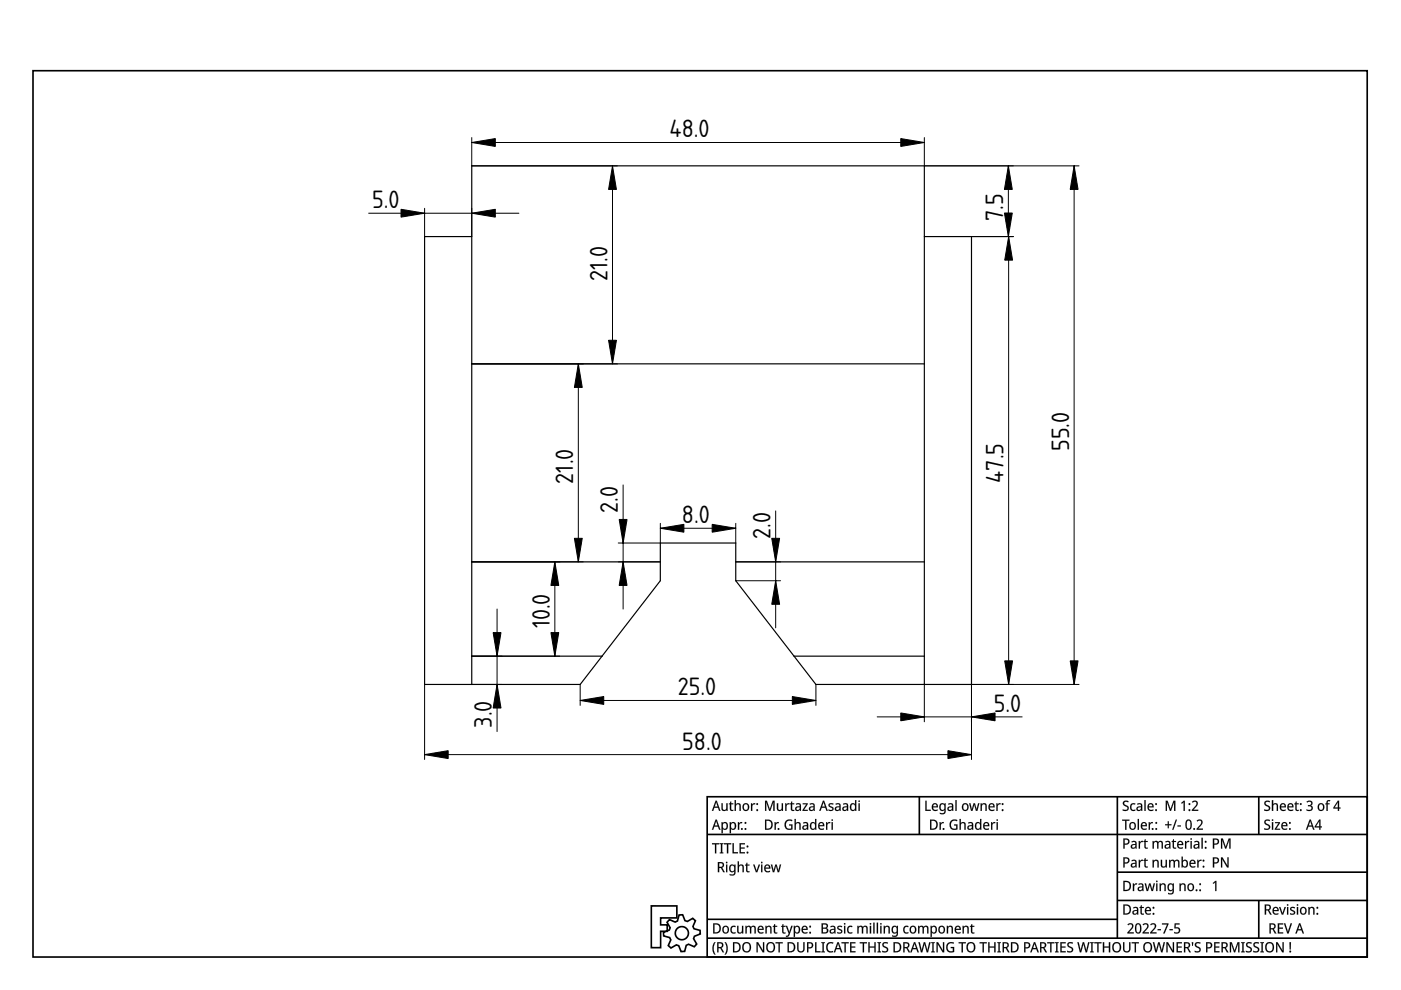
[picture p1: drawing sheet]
<svg xmlns="http://www.w3.org/2000/svg" width="297mm" height="210mm" viewBox="0 0 297 210" stroke-linecap="round" stroke-linejoin="round" font-family="sans-serif">
<defs><g id="words">
<g font-size="5">
<text x="142" y="29.1">48.0</text>
<text x="78.9" y="44.1">5.0</text>
<text x="212.7" y="46.9" transform="rotate(-90 212.7 46.9)">7.5</text>
<text x="128.8" y="59.5" transform="rotate(-90 128.8 59.5)">21.0</text>
<text x="226.7" y="95.7" transform="rotate(-90 226.7 95.7)">55.0</text>
<text x="121.5" y="102.5" transform="rotate(-90 121.5 102.5)">21.0</text>
<text x="212.8" y="102.4" transform="rotate(-90 212.8 102.4)">47.5</text>
<text x="131" y="108.7" transform="rotate(-90 131 108.7)">2.0</text>
<text x="144.6" y="110.9">8.0</text>
<text x="163.4" y="114.2" transform="rotate(-90 163.4 114.2)">2.0</text>
<text x="116.6" y="133.2" transform="rotate(-90 116.6 133.2)">10.0</text>
<text x="143.7" y="147.4">25.0</text>
<text x="104.3" y="154.3" transform="rotate(-90 104.3 154.3)">3.0</text>
<text x="210.7" y="150.9">5.0</text>
<text x="144.6" y="158.9">58.0</text>
</g>
</g></defs>
<g fill="none" stroke="#000" stroke-width=".35">
<path d="M7 15h282.9v187.9h-282.9zM149.9 168.9h140v34h-140zM149.9 176.9h140M194.9 168.9v8M236.9 168.9v30M266.9 168.9v8M138.1 192.1h5.4v2.5h-3.4v1.5h1.4v1.4h-1.4v3.4h-2zM141.9 195l1.2 .5 .5-.2 .4-1.3h.7l.5 1.2 .5 .2 1.2-.7 .5 .5-.5 1.2 .2 .5 1.3 .4 .1 .7-1.3 .5-.1 .5 .6 1.2-.5 .5-1.2-.5-.5 .2-.3 1.3-.8 .1-.5-1.3-.5-.2-1.1 .7-.6-.5 .5-1.2-.2-.5-1.3-.4v-.7l1.2-.5 .2-.5-.7-1.2zM149.9 194.9h87M149.9 198.9h140M236.9 184.9h53M236.9 190.9h53"/>
<path d="M266.9 190.9v8"/>
<circle cx="144.6" cy="197.9" r="1.4"/>
</g>
<g fill="#000">
<path d="M257.1 187.2l.6-.4h.2v2.1h-.3l.1-1.8-.4 .3z"/>
<path d="M151.7 169.8h.3l.8 2.1h-.3l-.3-.6h-.8l-.2 .6h-.3zM151.7 169.8l-.8 2.1h.3l.2-.7h.8l.3 .7h.2l-.7-2.1zM151.8 170.1l-.3 .9h.6zM151.8 170l.4 1h-.7zM153 170.3h.2v1.1a.39 .39 0 0 0 .5 .3 .39 .39 0 0 0 .3-.5v-.9h.3v1.6h-.3v-.2a.57 .57 0 0 1-.7 .3 .57 .57 0 0 1-.3-.6zM153 170.3v1.1a.57 .57 0 0 0 .4 .5 .57 .57 0 0 0 .6-.2v.2h.3v-1.6h-.3v.9a.42 .42 0 0 1-.3 .5 .42 .42 0 0 1-.5-.3v-1.1zM154.9 169.9h.1v.4h.5v.2h-.5v1.1l.5 .1-.1 .2a.49 .49 0 0 1-.7-.4l.1-1h-.3v-.1l.3-.1zM154.9 169.9l-.1 .4-.3 .1v.1h.3v1a.46 .46 0 0 0 .7 .4v-.2h-.3l-.2-.2v-1h.5v-.2h-.5v-.4zM155.8 169.6h.2v.9a.57 .57 0 0 1 .7-.2 .57 .57 0 0 1 .4 .6v1h-.3v-1a.39 .39 0 0 0-.5-.3 .39 .39 0 0 0-.3 .5v.8h-.2zM155.8 169.6v2.3h.2v-.8a.42 .42 0 0 1 .3-.6 .42 .42 0 0 1 .5 .4v1h.3l-.1-1a.57 .57 0 0 0-.4-.6 .57 .57 0 0 0-.6 .3v-1zM157.6 170.5a.78 .78 0 0 1 1.1 .1 .78 .78 0 0 1 0 1 .78 .78 0 0 1-1.1 .1l-.2-.6zM157.6 170.5a.79 .79 0 0 0 0 1.1 .79 .79 0 0 0 1 .1 .79 .79 0 0 0 .1-1.1 .79 .79 0 0 0-1.1-.1zM157.8 170.7a.55 .55 0 0 0-.1 .7 .55 .55 0 0 0 .8 .2 .55 .55 0 0 0 0-.8 .55 .55 0 0 0-.7-.1zM157.8 170.7a.59 .59 0 0 1 .8 .2 .59 .59 0 0 1-.3 .8 .62 .62 0 0 1-.6-.3 .62 .62 0 0 1 .1-.7zM159.2 170.3h.3v.3l.3-.3h.3l-.1 .2a.45 .45 0 0 0-.5 .6v.8h-.3zM159.2 170.3v1.6h.3v-.8a.46 .46 0 0 1 .6-.6v-.2h-.3l-.3 .3-.1-.3zM160.3 170.5a.25 .25 0 0 1 .5 0 .25 .25 0 0 1-.5 0zM160.4 170.5a.18 .18 0 0 0 .3 0 .18 .18 0 0 0-.3 0zM160.3 171.8a.25 .25 0 0 1 .5 0 .25 .25 0 0 1-.5 0zM160.4 171.8a.18 .18 0 0 0 .3 0 .18 .18 0 0 0-.3 0z"/>
<path d="M151.7 173.8h.3l.8 2.1h-.3l-.3-.6h-.8l-.2 .6h-.3zM151.7 173.8l-.8 2.1h.3l.2-.7h.8l.3 .7h.2l-.7-2.1zM151.8 174.1l-.3 .9h.6zM151.8 174l.4 1h-.7zM153 174.3h.2v.2a.57 .57 0 0 1 .6-.2 .57 .57 0 0 1 .5 .3 .79 .79 0 0 1 0 1 .79 .79 0 0 1-.9 .3l-.2-.2 .1 1h-.3zM153 174.3v2.3h.2v-.9a.62 .62 0 0 0 .8 .2 .62 .62 0 0 0 .3-.8 .62 .62 0 0 0-.3-.7 .62 .62 0 0 0-.8 .2v-.3zM153.4 174.7a.58 .58 0 0 0-.2 .7 .58 .58 0 0 0 .7 .2 .63 .63 0 0 0 .1-.6 .63 .63 0 0 0-.5-.4zM153.3 174.6a.59 .59 0 0 1 .8 .3 .59 .59 0 0 1-.2 .8 .61 .61 0 0 1-.7-.3 .61 .61 0 0 1 .1-.8zM154.7 174.3h.2l.1 .2a.57 .57 0 0 1 .5-.2 .57 .57 0 0 1 .5 .3 .79 .79 0 0 1 0 1 .79 .79 0 0 1-.8 .3l-.2-.2v1h-.3zM154.7 174.3v2.3h.3v-.9a.62 .62 0 0 0 .8 .2 .62 .62 0 0 0 .3-.8 .62 .62 0 0 0-.4-.7 .62 .62 0 0 0-.7 .2l-.1-.3zM155.1 174.7a.58 .58 0 0 0-.1 .7 .58 .58 0 0 0 .6 .2 .63 .63 0 0 0 .2-.6 .63 .63 0 0 0-.6-.4zM155.1 174.6a.59 .59 0 0 1 .7 .3 .59 .59 0 0 1-.2 .8 .61 .61 0 0 1-.6-.3 .61 .61 0 0 1 .1-.8zM156.4 174.3h.3v.3l.3-.3h.4l-.2 .2a.45 .45 0 0 0-.5 .6v.8h-.3zM156.5 174.3v1.6h.2v-.8a.46 .46 0 0 1 .6-.6v-.2h-.3l-.3 .3v-.3zM157.1 175.8a.21 .21 0 0 1 .4 0 .21 .21 0 0 1-.4 0zM157.1 175.8a.2 .2 0 0 0 .4 0 .2 .2 0 0 0-.4 0zM157.9 174.5a.21 .21 0 0 1 .4 0 .21 .21 0 0 1-.4 0zM157.9 174.5a.2 .2 0 0 0 .4 0 .2 .2 0 0 0-.4 0zM157.9 175.8a.21 .21 0 0 1 .4 0 .21 .21 0 0 1-.4 0zM157.9 175.8a.18 .18 0 0 0 .3 0 .18 .18 0 0 0-.3 0z"/>
<path d="M151.7 169.8h.3l.7 2.1h-.2l-.3-.6h-.8l-.2 .6h-.3zM151.8 170.1l-.3 .9h.7zM153 170.3h.2v1.1a.4 .4 0 0 0 .5 .3 .4 .4 0 0 0 .3-.5v-.9h.3v1.6h-.3v-.2a.57 .57 0 0 1-.6 .2 .57 .57 0 0 1-.4-.5zM154.9 169.9h.1v.4h.5v.2h-.5v1l.2 .2h.3a.38 .38 0 0 1-.5 .2 .38 .38 0 0 1-.2-.4v-1h-.3v-.1l.3-.1zM155.8 169.6h.2v.9a.57 .57 0 0 1 .7-.2 .57 .57 0 0 1 .4 .6v1h-.3v-1a.4 .4 0 0 0-.5-.4 .4 .4 0 0 0-.3 .6v.8h-.2zM157.6 170.5a.77 .77 0 0 1 1 .1 .77 .77 0 0 1 .1 1 .77 .77 0 0 1-1.1 .1l-.2-.6zM157.8 170.7a.56 .56 0 0 0-.1 .7 .56 .56 0 0 0 .8 .2 .56 .56 0 0 0 0-.8 .56 .56 0 0 0-.7-.1zM159.2 170.3h.2l.1 .3 .3-.3h.3l-.1 .2a.47 .47 0 0 0-.5 .6v.8h-.3zM160.4 170.5a.2 .2 0 0 1 .4 0 .2 .2 0 0 1-.4 0zM160.4 171.8a.2 .2 0 0 1 .4 0 .2 .2 0 0 1-.4 0z"/>
<path d="M151.7 173.8h.3l.7 2.1h-.2l-.3-.6h-.8l-.2 .6h-.3zM151.8 174.1l-.3 .9h.7zM153 174.3h.2v.2a.63 .63 0 0 1 .8-.1 .63 .63 0 0 1 .3 .7 .64 .64 0 0 1-.3 .8 .64 .64 0 0 1-.8-.2v.9h-.2zM153.3 174.6a.59 .59 0 0 0-.1 .8 .59 .59 0 0 0 .7 .3 .64 .64 0 0 0 .2-.7 .64 .64 0 0 0-.6-.5zM154.7 174.3h.2l.1 .2a.63 .63 0 0 1 .8-.1 .63 .63 0 0 1 .3 .7 .64 .64 0 0 1-.3 .8 .64 .64 0 0 1-.8-.2v.9h-.3zM155.1 174.6a.59 .59 0 0 0-.1 .8 .59 .59 0 0 0 .6 .3 .64 .64 0 0 0 .2-.7 .64 .64 0 0 0-.6-.5zM156.5 174.3h.2v.3l.3-.3h.3l-.1 .2a.47 .47 0 0 0-.5 .6v.8h-.2zM157.1 175.8a.2 .2 0 0 1 .4 0 .2 .2 0 0 1-.4 0zM157.9 174.5a.2 .2 0 0 1 .4 0 .2 .2 0 0 1-.4 0zM157.9 175.8a.2 .2 0 0 1 .4 0 .2 .2 0 0 1-.4 0z"/>
<path d="M162.2 169.8h.4l.6 1.7 .6-1.7h.4v2.1h-.3l.1-1.8-.7 1.8h-.2l-.7-1.9 .1 1.9h-.3zM162.2 169.8v2.1h.3l-.1-1.9 .7 1.9h.2l.7-1.9v1.9h.2v-2.1h-.4l-.6 1.8-.6-1.8zM164.7 170.3h.3v1.1a.39 .39 0 0 0 .5 .3 .39 .39 0 0 0 .2-.5v-.9h.3v1.6h-.2v-.2a.57 .57 0 0 1-.7 .3 .57 .57 0 0 1-.4-.6zM164.7 170.3v1.1a.57 .57 0 0 0 .4 .5 .57 .57 0 0 0 .7-.2v.2h.2v-1.6h-.3l.1 .9a.42 .42 0 0 1-.3 .5 .42 .42 0 0 1-.5-.3v-1.1zM166.5 170.3h.2v.3l.3-.3h.4l-.1 .2a.45 .45 0 0 0-.5 .6v.8h-.3zM166.5 170.3v1.6h.2v-.8a.46 .46 0 0 1 .6-.6l.1-.2h-.3l-.4 .3v-.3zM167.8 169.9h.2l-.1 .4h.5v.2h-.5l.1 1.1 .4 .1-.1 .2a.49 .49 0 0 1-.6-.4v-1h-.2v-.1l.2-.1zM167.8 169.9l-.1 .4-.2 .1v.1h.2v1a.46 .46 0 0 0 .7 .4v-.2h-.3l-.2-.2v-1h.5v-.2h-.5v-.4zM168.7 170.4a.65 .65 0 0 1 .7-.1 .65 .65 0 0 1 .4 .5v1.1h-.2v-.2a.54 .54 0 0 1-.7 .2 .54 .54 0 0 1-.3-.7 .54 .54 0 0 1 .7-.2h.2a.41 .41 0 0 0-.2-.5 .41 .41 0 0 0-.5 .1zM168.7 170.4l.1 .2a.42 .42 0 0 1 .5-.1 .42 .42 0 0 1 .3 .5 .58 .58 0 0 0-.8 .1 .58 .58 0 0 0 .1 .8h.3l.4-.2v.2h.2v-1.1a.61 .61 0 0 0-.4-.5 .61 .61 0 0 0-.6 .1zM169 171.3l-.1 .2a.35 .35 0 0 0 .4 .2 .35 .35 0 0 0 .2-.4l.1-.2zM168.9 171.2l.7-.1a.4 .4 0 0 1-.2 .6 .4 .4 0 0 1-.6-.2zM170.2 170.3h1.1v.2l-.8 1.2h.8v.2h-1.2l.9-1.4h-.8zM170.2 170.3v.2h.8l-.8 1.4h1.1v-.2h-.9l.8-1.4zM171.6 170.4h.1a.65 .65 0 0 1 .6-.1 .65 .65 0 0 1 .5 .5v1.1h-.3v-.2a.54 .54 0 0 1-.7 .2 .54 .54 0 0 1-.3-.7 .54 .54 0 0 1 .7-.2h.3a.41 .41 0 0 0-.3-.5 .41 .41 0 0 0-.5 .1zM171.7 170.4v.2a.42 .42 0 0 1 .6-.1 .42 .42 0 0 1 .2 .5 .58 .58 0 0 0-.8 .1 .58 .58 0 0 0 .1 .8h.3l.4-.2v.2h.2v-1.1a.61 .61 0 0 0-.4-.5 .61 .61 0 0 0-.6 .1zM171.9 171.3l-.1 .2a.35 .35 0 0 0 .4 .2 .35 .35 0 0 0 .3-.4v-.2zM171.9 171.2l.6-.1a.4 .4 0 0 1-.2 .6 .4 .4 0 0 1-.5-.2zM174.5 169.8h.2l.8 2.1h-.3l-.2-.6h-.8l-.2 .6h-.3zM174.5 169.8l-.8 2.1h.3l.2-.7h.8l.2 .7h.3l-.8-2.1zM174.6 170.1l-.3 .9h.6zM174.6 170l.3 1h-.6zM175.8 170.4l.3-.1a.34 .34 0 0 1 .4-.1 .34 .34 0 0 1 .1 .4h-.1a.32 .32 0 0 0-.3-.1 .32 .32 0 0 0-.2 .3l.1 .1a.6 .6 0 0 1 .6 .8 .6 .6 0 0 1-1 .2v-.3a.42 .42 0 0 0 .4 .2 .42 .42 0 0 0 .3-.4l-.3-.2a.49 .49 0 0 1-.4-.3 .49 .49 0 0 1 .1-.5zM175.8 170.4a.45 .45 0 0 0-.1 .5 .45 .45 0 0 0 .4 .3 .31 .31 0 0 1 .4 .4 .31 .31 0 0 1-.5 .1l-.3-.1v.2a.56 .56 0 0 0 .7 .1 .56 .56 0 0 0 .1-.8h-.1a.38 .38 0 0 1-.4-.2 .38 .38 0 0 1 0-.4l.6 .1 .1-.2zM177.1 170.4h.1a.65 .65 0 0 1 .6-.1 .65 .65 0 0 1 .4 .5v1.1h-.2v-.2a.54 .54 0 0 1-.7 .2 .54 .54 0 0 1-.3-.7 .54 .54 0 0 1 .7-.2h.3a.41 .41 0 0 0-.3-.5 .41 .41 0 0 0-.5 .1zM177.2 170.4v.2a.42 .42 0 0 1 .6-.1 .42 .42 0 0 1 .2 .5 .58 .58 0 0 0-.8 .1 .58 .58 0 0 0 .1 .8h.3l.4-.2v.2h.2v-1.1a.61 .61 0 0 0-.4-.5 .61 .61 0 0 0-.6 .1zM177.4 171.3l-.1 .2a.35 .35 0 0 0 .4 .2 .35 .35 0 0 0 .3-.4v-.2zM177.4 171.2l.6-.1a.4 .4 0 0 1-.2 .6 .4 .4 0 0 1-.6-.2zM178.7 170.4a.65 .65 0 0 1 .7-.1 .65 .65 0 0 1 .4 .5v1.1h-.2v-.2a.54 .54 0 0 1-.7 .2 .54 .54 0 0 1-.3-.7 .54 .54 0 0 1 .7-.2h.2a.41 .41 0 0 0-.2-.5 .41 .41 0 0 0-.5 .1zM178.7 170.4l.1 .2a.42 .42 0 0 1 .5-.1 .42 .42 0 0 1 .3 .5 .58 .58 0 0 0-.8 .1 .58 .58 0 0 0 .1 .8h.3l.4-.2v.2h.2v-1.1a.61 .61 0 0 0-.4-.5 .61 .61 0 0 0-.6 .1zM179 171.3l-.1 .2a.35 .35 0 0 0 .4 .2 .35 .35 0 0 0 .2-.4l.1-.2zM179 171.2l.6-.1a.4 .4 0 0 1-.2 .6 .4 .4 0 0 1-.6-.2zM180.4 170.5a.56 .56 0 0 1 .9 0v-.9h.3v2.3h-.3v-.2a.57 .57 0 0 1-.6 .3 .57 .57 0 0 1-.4-.4l-.1-.7zM180.4 170.5a.8 .8 0 0 0-.2 1 .8 .8 0 0 0 .9 .4l.2-.2v.2h.2v-2.3h-.2v.9a.56 .56 0 0 0-.9 0zM180.7 170.6a.63 .63 0 0 0-.2 .7 .63 .63 0 0 0 .6 .4 .62 .62 0 0 0 .2-.7 .62 .62 0 0 0-.6-.4zM180.7 170.5a.61 .61 0 0 1 .6 .3 .61 .61 0 0 1 0 .7 .48 .48 0 0 1-.7 .2 .48 .48 0 0 1-.1-.7zM182 169.9a.18 .18 0 0 1 .3 0 .18 .18 0 0 1-.3 0zM182 169.9a.15 .15 0 0 0 .3 0 .15 .15 0 0 0-.3 0zM182 170.3h.3v1.6h-.3zM182 170.3v1.6h.3v-1.6z"/>
<path d="M162.2 169.8h.4l.6 1.7 .6-1.7h.4v2.1h-.2v-1.8l-.7 1.8h-.2l-.7-1.9 .1 1.9h-.3zM164.7 170.3h.3v1.1a.4 .4 0 0 0 .5 .3 .4 .4 0 0 0 .2-.5v-.9h.3v1.6h-.2v-.2a.57 .57 0 0 1-.7 .2 .57 .57 0 0 1-.4-.5zM166.5 170.3h.2v.3l.4-.3h.3l-.1 .2a.47 .47 0 0 0-.6 .6v.8h-.2zM167.8 169.9h.1v.4h.5v.2h-.5v1l.2 .2h.3a.38 .38 0 0 1-.5 .2 .38 .38 0 0 1-.2-.4v-1h-.2v-.1l.2-.1zM168.7 170.4a.63 .63 0 0 1 .7-.1 .63 .63 0 0 1 .4 .5v1.1h-.2v-.2a.54 .54 0 0 1-.7 .2 .54 .54 0 0 1-.3-.7 .54 .54 0 0 1 .7-.2h.3a.41 .41 0 0 0-.3-.5 .41 .41 0 0 0-.5 .1zM169 171.2l-.1 .1a.33 .33 0 0 0 .2 .5 .33 .33 0 0 0 .4-.3l.1-.4zM170.2 170.3h1l-.7 1.4h.8v.2h-1.1l.8-1.4h-.8zM171.7 170.4a.63 .63 0 0 1 .6-.1 .63 .63 0 0 1 .4 .5v1.1h-.2v-.2a.54 .54 0 0 1-.7 .2 .54 .54 0 0 1-.3-.7 .54 .54 0 0 1 .7-.2h.3a.41 .41 0 0 0-.3-.5 .41 .41 0 0 0-.5 .1zM171.9 171.2l-.1 .1a.33 .33 0 0 0 .2 .5 .33 .33 0 0 0 .4-.3l.1-.4zM174.5 169.8h.2l.8 2.1h-.3l-.2-.6h-.8l-.2 .6h-.3zM174.6 170.1l-.3 .9h.6zM175.8 170.4l.4-.1 .5 .1-.2 .2a.31 .31 0 0 0-.4-.2 .31 .31 0 0 0-.1 .5h.1a.58 .58 0 0 1 .6 .8 .58 .58 0 0 1-1 .2v-.3a.4 .4 0 0 0 .4 .2 .4 .4 0 0 0 .3-.4l-.2-.1a.52 .52 0 0 1-.4-.3 .52 .52 0 0 1 0-.6zM177.2 170.4a.63 .63 0 0 1 .6-.1 .63 .63 0 0 1 .4 .5v1.1h-.2v-.2a.54 .54 0 0 1-.7 .2 .54 .54 0 0 1-.3-.7 .54 .54 0 0 1 .7-.2h.3a.41 .41 0 0 0-.3-.5 .41 .41 0 0 0-.5 .1zM177.4 171.2l-.1 .1a.33 .33 0 0 0 .2 .5 .33 .33 0 0 0 .4-.3l.1-.4zM178.7 170.4a.63 .63 0 0 1 .7-.1 .63 .63 0 0 1 .4 .5v1.1h-.2v-.2a.54 .54 0 0 1-.7 .2 .54 .54 0 0 1-.3-.7 .54 .54 0 0 1 .7-.2h.3a.41 .41 0 0 0-.3-.5 .41 .41 0 0 0-.5 .1zM179 171.2l-.1 .1a.33 .33 0 0 0 .2 .5 .33 .33 0 0 0 .4-.3l.1-.4zM180.4 170.5a.59 .59 0 0 1 .9 0v-.9h.2v2.3h-.2v-.2a.63 .63 0 0 1-.8 .2 .63 .63 0 0 1-.3-.8zM180.7 170.6a.64 .64 0 0 0-.2 .7 .64 .64 0 0 0 .6 .4 .73 .73 0 0 0-.2-1.2zM182 169.9a.16 .16 0 0 1 .3 0 .16 .16 0 0 1-.3 0zM182 170.3h.3v1.6h-.3z"/>
<path d="M162.2 173.8h.6a1.07 1.07 0 0 1 1.1 1.1 1.07 1.07 0 0 1-1.1 1h-.6zM162.5 174v1.7a.87 .87 0 0 0 1.1-.8 .87 .87 0 0 0-1.1-.9zM164.2 174.3h.2l.1 .3 .3-.3h.3l-.1 .2a.47 .47 0 0 0-.5 .6v.8h-.3zM164.9 175.8a.2 .2 0 0 1 .4 0 .2 .2 0 0 1-.4 0zM166.7 174a1.29 1.29 0 0 1 1.3-.1l-.1 .2a.86 .86 0 0 0-1.3 .7 .86 .86 0 0 0 1.2 .9v-.7h-.5v-.2h.7v1a1.14 1.14 0 0 1-1.5-.3 1.14 1.14 0 0 1 .2-1.5zM168.5 173.6h.2v.9a.57 .57 0 0 1 .7-.2 .57 .57 0 0 1 .4 .6v1h-.3v-1a.4 .4 0 0 0-.5-.4 .4 .4 0 0 0-.3 .6v.8h-.2zM170.3 174.4a.63 .63 0 0 1 .6-.1 .63 .63 0 0 1 .4 .5v1.1h-.1l-.1-.2a.54 .54 0 0 1-.7 .2 .54 .54 0 0 1-.3-.7 .54 .54 0 0 1 .7-.2h.3a.41 .41 0 0 0-.2-.5 .41 .41 0 0 0-.5 .1zM170.5 175.2l-.1 .1a.33 .33 0 0 0 .3 .5 .33 .33 0 0 0 .4-.3v-.4zM171.9 174.5a.59 .59 0 0 1 .9 0v-.9h.3v2.3h-.2l-.1-.2a.63 .63 0 0 1-.8 .2 .63 .63 0 0 1-.3-.8zM172.2 174.5a.64 .64 0 0 0-.2 .8 .64 .64 0 0 0 .6 .4 .73 .73 0 0 0-.2-1.2zM173.6 174.5a.66 .66 0 0 1 .9-.1 .66 .66 0 0 1 .3 .8h-1.1a.57 .57 0 0 0 .4 .5 .57 .57 0 0 0 .6-.1v.2a.85 .85 0 0 1-1.1-.2 .85 .85 0 0 1 0-1.1zM173.9 174.6l-.2 .4h.8l-.2-.5zM175.1 174.3h.3v.3l.3-.3h.3l-.1 .2a.47 .47 0 0 0-.5 .6v.8h-.3zM176.3 173.9a.16 .16 0 0 1 .3 0 .16 .16 0 0 1-.3 0zM176.3 174.3h.3v1.6h-.3z"/>
<path d="M162.2 173.8h.6a1.09 1.09 0 0 1 1.1 1.1 1.09 1.09 0 0 1-1.1 1h-.6zM162.2 173.8v2.1a1.13 1.13 0 0 0 1.5-.6 1.13 1.13 0 0 0-.7-1.5zM162.5 174v1.7a.85 .85 0 0 0 1-.8 .85 .85 0 0 0-1-.9zM162.5 174a.88 .88 0 0 1 1.1 .8 .88 .88 0 0 1-1.1 .9zM164.2 174.3h.3v.3l.3-.3h.3l-.1 .2a.45 .45 0 0 0-.5 .6v.8h-.3zM164.2 174.3v1.6h.3v-.8a.46 .46 0 0 1 .6-.6v-.2h-.3l-.3 .3-.1-.3zM164.9 175.8a.21 .21 0 0 1 .4 0 .21 .21 0 0 1-.4 0zM164.9 175.8a.2 .2 0 0 0 .4 0 .2 .2 0 0 0-.4 0zM166.7 174a1.26 1.26 0 0 1 1.3-.1l-.1 .2a.84 .84 0 0 0-1.3 .7 .84 .84 0 0 0 1.1 .9l.1-.7h-.5v-.2h.7v1a1.15 1.15 0 0 1-1.5-.3 1.15 1.15 0 0 1 .2-1.5zM166.7 174a1.13 1.13 0 0 0-.2 1.5 1.13 1.13 0 0 0 1.5 .3v-1h-.7v.2h.5v.7a.87 .87 0 0 1-1.2-.9 .87 .87 0 0 1 1.3-.7l.1-.2a1.28 1.28 0 0 0-1.3 .1zM168.4 173.6h.3v.9a.57 .57 0 0 1 .7-.2 .57 .57 0 0 1 .4 .6v1h-.3v-1a.39 .39 0 0 0-.5-.4 .39 .39 0 0 0-.3 .6v.8h-.3zM168.5 173.6v2.3h.2v-.8a.42 .42 0 0 1 .3-.6 .42 .42 0 0 1 .5 .4v1h.3l-.1-1a.57 .57 0 0 0-.4-.6 .57 .57 0 0 0-.6 .3v-1zM170.3 174.4a.65 .65 0 0 1 .6-.1 .65 .65 0 0 1 .5 .5v1.1h-.3v-.2a.54 .54 0 0 1-.7 .2 .54 .54 0 0 1-.3-.7 .54 .54 0 0 1 .7-.2h.3a.41 .41 0 0 0-.3-.5 .41 .41 0 0 0-.5 .1zM170.3 174.4v.2a.42 .42 0 0 1 .6-.1 .42 .42 0 0 1 .2 .5 .58 .58 0 0 0-.8 .1 .58 .58 0 0 0 .1 .8h.4l.3-.2 .1 .2h.1v-1.1a.61 .61 0 0 0-.4-.5 .61 .61 0 0 0-.6 .1zM170.5 175.3l-.1 .2a.35 .35 0 0 0 .4 .2 .35 .35 0 0 0 .3-.4v-.2zM170.5 175.2l.6-.1a.4 .4 0 0 1-.2 .6 .4 .4 0 0 1-.5-.2zM171.9 174.5a.56 .56 0 0 1 .9 0v-.9h.3v2.3h-.3v-.2a.57 .57 0 0 1-.5 .3 .57 .57 0 0 1-.5-.4l-.1-.7zM171.9 174.5a.8 .8 0 0 0-.2 1 .8 .8 0 0 0 .9 .4l.2-.2 .1 .2h.2v-2.3h-.3v.9a.56 .56 0 0 0-.9 0zM172.2 174.6a.63 .63 0 0 0-.2 .7 .63 .63 0 0 0 .6 .4 .62 .62 0 0 0 .2-.7 .62 .62 0 0 0-.6-.4zM172.2 174.5a.61 .61 0 0 1 .6 .3 .61 .61 0 0 1 0 .7 .48 .48 0 0 1-.7 .2 .48 .48 0 0 1-.1-.7zM173.6 174.5a.67 .67 0 0 1 .9-.1 .67 .67 0 0 1 .3 .8h-1.1a.59 .59 0 0 0 .4 .5 .59 .59 0 0 0 .6-.1 .44 .44 0 0 1-.3 .4 .44 .44 0 0 1-.4-.1 .94 .94 0 0 1-.4-1.4zM173.7 174.5a.84 .84 0 0 0-.1 1.1 .84 .84 0 0 0 1.1 .2v-.2a.56 .56 0 0 1-.7 .1 .56 .56 0 0 1-.3-.5h1a.65 .65 0 0 0-.2-.8 .65 .65 0 0 0-.8 .1zM173.9 174.6l-.2 .4h.8l-.2-.5zM173.8 174.6a.38 .38 0 0 1 .5-.1 .38 .38 0 0 1 .2 .5h-.8zM175.1 174.3h.3v.3l.3-.3h.3l-.1 .2a.45 .45 0 0 0-.5 .6v.8h-.3zM175.1 174.3v1.6h.3v-.8a.46 .46 0 0 1 .6-.6v-.2h-.3l-.3 .3v-.3zM176.3 173.9a.18 .18 0 0 1 .3 0 .18 .18 0 0 1-.3 0zM176.3 173.9a.15 .15 0 0 0 .3 0 .15 .15 0 0 0-.3 0zM176.3 174.3h.3v1.6h-.3zM176.3 174.3v1.6h.3v-1.6z"/>
<path d="M196.2 169.8h.3v1.9h.8v.2h-1.1zM196.2 169.8v2.1h1.1v-.2h-.9l.1-1.9zM197.7 170.5a.67 .67 0 0 1 .9-.1 .67 .67 0 0 1 .3 .8h-1.1a.59 .59 0 0 0 .4 .5 .59 .59 0 0 0 .6-.1 .44 .44 0 0 1-.3 .4 .44 .44 0 0 1-.4-.1 .94 .94 0 0 1-.4-1.4zM197.8 170.5a.84 .84 0 0 0-.1 1.1 .84 .84 0 0 0 1.1 .2v-.2a.56 .56 0 0 1-.7 .1 .56 .56 0 0 1-.3-.5h1a.65 .65 0 0 0-.2-.8 .65 .65 0 0 0-.8 .1zM198 170.6l-.2 .4h.8l-.2-.5zM197.9 170.6a.38 .38 0 0 1 .5-.1 .38 .38 0 0 1 .2 .5h-.8zM199.4 170.4l.5-.1 .4 .2v-.2h.2v1.7a.79 .79 0 0 1-1.2 .5v-.2a.57 .57 0 0 0 .7 .1 .57 .57 0 0 0 .2-.7h.1a.69 .69 0 0 1-1 .1 .69 .69 0 0 1-.1-.9zM199.4 170.4a.8 .8 0 0 0-.3 1 .8 .8 0 0 0 1 .4l.1-.1a.59 .59 0 0 1-.2 .7 .59 .59 0 0 1-.7-.1v.2a.99 .99 0 0 0 1.1-.2l.1-2h-.2l-.1 .2a.57 .57 0 0 0-.8-.1zM199.5 170.7a.55 .55 0 0 0-.1 .7 .55 .55 0 0 0 .7 .2 .63 .63 0 0 0 .1-.7 .63 .63 0 0 0-.5-.3zM199.5 170.7a.56 .56 0 0 1 .7 .1 .56 .56 0 0 1 0 .7 .49 .49 0 0 1-.7 .1 .49 .49 0 0 1-.1-.7zM201 170.4a.65 .65 0 0 1 .7-.1 .65 .65 0 0 1 .4 .5v1.1h-.2l-.1-.2a.54 .54 0 0 1-.7 .2 .54 .54 0 0 1-.2-.7 .54 .54 0 0 1 .7-.2h.2a.41 .41 0 0 0-.2-.5 .41 .41 0 0 0-.5 .1zM201 170.4l.1 .2a.42 .42 0 0 1 .5-.1 .42 .42 0 0 1 .2 .5 .58 .58 0 0 0-.7 .1 .58 .58 0 0 0 .1 .8h.3l.4-.2v.2h.2v-1.1a.61 .61 0 0 0-.4-.5 .61 .61 0 0 0-.7 .1zM201.3 171.3l-.2 .2a.35 .35 0 0 0 .5 .2 .35 .35 0 0 0 .2-.4v-.2zM201.2 171.2l.6-.1a.4 .4 0 0 1-.1 .6 .4 .4 0 0 1-.6-.2zM202.5 169.6h.3v2.3h-.3zM202.6 169.6v2.3h.2v-2.3zM204.1 170.5a.78 .78 0 0 1 1.1 .1 .78 .78 0 0 1 0 1 .78 .78 0 0 1-1.1 .1l-.2-.6zM204.1 170.5a.79 .79 0 0 0 0 1.1 .79 .79 0 0 0 1 .1 .79 .79 0 0 0 .1-1.1 .79 .79 0 0 0-1.1-.1zM204.3 170.7a.55 .55 0 0 0-.1 .7 .55 .55 0 0 0 .8 .2 .55 .55 0 0 0 0-.8 .55 .55 0 0 0-.7-.1zM204.3 170.7a.59 .59 0 0 1 .8 .2 .59 .59 0 0 1-.3 .8 .62 .62 0 0 1-.6-.3 .62 .62 0 0 1 .1-.7zM205.5 170.3h.3l.2 1.4 .4-1.4h.3l.4 1.4 .3-1.4h.3l-.5 1.6h-.3l-.3-1.3-.4 1.3h-.3zM205.5 170.3l.4 1.6h.3l.3-1.3 .4 1.3h.3l.4-1.6h-.2l-.3 1.4-.4-1.4h-.3l-.3 1.4-.4-1.4zM207.9 170.3h.2l.1 .2a.57 .57 0 0 1 .6-.2 .57 .57 0 0 1 .4 .6v1h-.3v-1a.39 .39 0 0 0-.5-.3 .39 .39 0 0 0-.2 .5v.8h-.3zM207.9 170.3v1.6h.3v-.8a.42 .42 0 0 1 .2-.6 .42 .42 0 0 1 .6 .4l-.1 1h.3v-1a.57 .57 0 0 0-.4-.6 .57 .57 0 0 0-.7 .3v-.3zM209.7 170.5a.67 .67 0 0 1 .9-.1 .67 .67 0 0 1 .3 .8h-1a.59 .59 0 0 0 .3 .5 .59 .59 0 0 0 .6-.1 .44 .44 0 0 1-.2 .4 .44 .44 0 0 1-.5-.1 .94 .94 0 0 1-.4-1.4zM209.8 170.5a.84 .84 0 0 0-.1 1.1 .84 .84 0 0 0 1.1 .2v-.2a.56 .56 0 0 1-.6 .1 .56 .56 0 0 1-.4-.5h1.1a.65 .65 0 0 0-.3-.8 .65 .65 0 0 0-.8 .1zM210 170.6l-.1 .4h.7l-.2-.5zM210 170.6a.38 .38 0 0 1 .4-.1 .38 .38 0 0 1 .2 .5h-.8zM211.2 170.3h.3v.3l.3-.3h.4l-.2 .2a.45 .45 0 0 0-.5 .6v.8h-.3zM211.3 170.3v1.6h.2v-.8a.46 .46 0 0 1 .6-.6v-.2h-.3l-.3 .3v-.3zM212.4 170.5a.21 .21 0 0 1 .4 0 .21 .21 0 0 1-.4 0zM212.4 170.5a.2 .2 0 0 0 .4 0 .2 .2 0 0 0-.4 0zM212.4 171.8a.21 .21 0 0 1 .4 0 .21 .21 0 0 1-.4 0zM212.4 171.8a.2 .2 0 0 0 .4 0 .2 .2 0 0 0-.4 0z"/>
<path d="M196.2 169.8h.3v1.9h.8v.2h-1.1zM197.7 170.5a.66 .66 0 0 1 .9-.1 .66 .66 0 0 1 .3 .8h-1.1a.57 .57 0 0 0 .4 .5 .57 .57 0 0 0 .6-.1v.3a.85 .85 0 0 1-1.1-.3 .85 .85 0 0 1 0-1.1zM198 170.6l-.2 .4h.8l-.2-.5zM199.4 170.4l.5-.1 .4 .2v-.2h.2v1.7a.75 .75 0 0 1-.4 .6 .75 .75 0 0 1-.8-.1v-.2a.58 .58 0 0 0 .7 .1 .58 .58 0 0 0 .2-.7 .68 .68 0 0 1-.9 .1 .68 .68 0 0 1-.1-.9zM199.5 170.7a.57 .57 0 0 0-.1 .7 .57 .57 0 0 0 .7 .2 .65 .65 0 0 0 .1-.7 .65 .65 0 0 0-.6-.3zM201 170.4a.63 .63 0 0 1 .7-.1 .63 .63 0 0 1 .4 .5v1.1h-.2v-.2a.54 .54 0 0 1-.7 .2 .54 .54 0 0 1-.3-.7 .54 .54 0 0 1 .7-.2h.2a.41 .41 0 0 0-.2-.5 .41 .41 0 0 0-.5 .1zM201.2 171.2v.1a.33 .33 0 0 0 .2 .5 .33 .33 0 0 0 .4-.3v-.4zM202.6 169.6h.2v2.3h-.2zM204.1 170.5a.77 .77 0 0 1 1.1 .1 .77 .77 0 0 1 0 1 .77 .77 0 0 1-1.1 .1l-.2-.6zM204.3 170.7a.56 .56 0 0 0-.1 .7 .56 .56 0 0 0 .8 .2 .56 .56 0 0 0 .1-.8 .56 .56 0 0 0-.8-.1zM205.5 170.3h.2l.3 1.4 .4-1.4h.3l.4 1.4 .3-1.4h.2l-.4 1.6h-.3l-.3-1.3-.4 1.3h-.3zM207.9 170.3h.2l.1 .2a.57 .57 0 0 1 .6-.2 .57 .57 0 0 1 .4 .6v1h-.3v-1a.4 .4 0 0 0-.5-.4 .4 .4 0 0 0-.2 .6v.8h-.3zM209.8 170.5a.66 .66 0 0 1 .8-.1 .66 .66 0 0 1 .3 .8h-1.1a.57 .57 0 0 0 .4 .5 .57 .57 0 0 0 .6-.1v.3a.85 .85 0 0 1-1.1-.3 .85 .85 0 0 1 .1-1.1zM210 170.6l-.1 .4h.7l-.2-.5zM211.3 170.3h.2v.3l.3-.3h.3l-.1 .2a.47 .47 0 0 0-.5 .6v.8h-.2zM212.4 170.5a.2 .2 0 0 1 .4 0 .2 .2 0 0 1-.4 0zM212.4 171.8a.2 .2 0 0 1 .4 0 .2 .2 0 0 1-.4 0z"/>
<path d="M197.2 173.8h.6a1.07 1.07 0 0 1 1 1.1 1.07 1.07 0 0 1-1 1h-.6zM197.5 174v1.7a.87 .87 0 0 0 1-.8 .87 .87 0 0 0-1-.9zM199.2 174.3h.2l.1 .3 .3-.3h.3l-.1 .2a.47 .47 0 0 0-.5 .6v.8h-.3zM199.9 175.8a.2 .2 0 0 1 .4 0 .2 .2 0 0 1-.4 0zM201.7 174a1.29 1.29 0 0 1 1.3-.1l-.1 .2a.86 .86 0 0 0-1.3 .7 .86 .86 0 0 0 1.1 .9v-.7h-.4v-.2h.7v1a1.14 1.14 0 0 1-1.5-.3 1.14 1.14 0 0 1 .2-1.5zM203.4 173.6h.3v.9a.57 .57 0 0 1 .6-.2 .57 .57 0 0 1 .4 .6v1h-.2v-1a.4 .4 0 0 0-.5-.4 .4 .4 0 0 0-.3 .6v.8h-.3zM205.3 174.4a.63 .63 0 0 1 .6-.1 .63 .63 0 0 1 .4 .5v1.1h-.2v-.2a.54 .54 0 0 1-.7 .2 .54 .54 0 0 1-.3-.7 .54 .54 0 0 1 .7-.2h.3a.41 .41 0 0 0-.3-.5 .41 .41 0 0 0-.5 .1zM205.5 175.2l-.1 .1a.33 .33 0 0 0 .2 .5 .33 .33 0 0 0 .4-.3l.1-.4zM206.9 174.5a.59 .59 0 0 1 .9 0v-.9h.3v2.3h-.3v-.2a.63 .63 0 0 1-.8 .2 .63 .63 0 0 1-.3-.8zM207.2 174.5a.64 .64 0 0 0-.2 .8 .64 .64 0 0 0 .6 .4 .73 .73 0 0 0-.2-1.2zM208.6 174.5a.66 .66 0 0 1 .9-.1 .66 .66 0 0 1 .2 .8h-1a.57 .57 0 0 0 .3 .5 .57 .57 0 0 0 .7-.1v.2a.85 .85 0 0 1-1.1-.2 .85 .85 0 0 1 0-1.1zM208.8 174.6l-.1 .4h.8l-.2-.5zM210.1 174.3h.2l.1 .3 .3-.3h.3l-.1 .2a.47 .47 0 0 0-.5 .6v.8h-.3zM211.3 173.9a.16 .16 0 0 1 .3 0 .16 .16 0 0 1-.3 0zM211.3 174.3h.3v1.6h-.3z"/>
<path d="M197.2 173.8h.6a1.09 1.09 0 0 1 1.1 1.1 1.09 1.09 0 0 1-1.1 1h-.6zM197.2 173.8v2.1a1.13 1.13 0 0 0 1.5-.6 1.13 1.13 0 0 0-.7-1.5zM197.5 174v1.7a.85 .85 0 0 0 1-.8 .85 .85 0 0 0-1-.9zM197.4 174a.88 .88 0 0 1 1.2 .8 .88 .88 0 0 1-1.2 .9zM199.2 174.3h.2l.1 .3 .3-.3h.3l-.1 .2a.45 .45 0 0 0-.5 .6v.8h-.3zM199.2 174.3v1.6h.3v-.8a.46 .46 0 0 1 .6-.6v-.2h-.3l-.3 .3-.1-.3zM199.9 175.8a.21 .21 0 0 1 .4 0 .21 .21 0 0 1-.4 0zM199.9 175.8a.18 .18 0 0 0 .3 0 .18 .18 0 0 0-.3 0zM201.7 174a1.26 1.26 0 0 1 1.3-.1l-.1 .2a.84 .84 0 0 0-1.3 .7 .84 .84 0 0 0 1.1 .9v-.7h-.4v-.2h.7v1a1.15 1.15 0 0 1-1.5-.3 1.15 1.15 0 0 1 .2-1.5zM201.7 174a1.13 1.13 0 0 0-.2 1.5 1.13 1.13 0 0 0 1.5 .3v-1h-.7v.2h.5v.7a.87 .87 0 0 1-1.2-.9 .87 .87 0 0 1 1.3-.7l.1-.2a1.28 1.28 0 0 0-1.3 .1zM203.4 173.6h.3v.9a.57 .57 0 0 1 .7-.2 .57 .57 0 0 1 .4 .6v1h-.3v-1a.39 .39 0 0 0-.5-.4 .39 .39 0 0 0-.3 .6v.8h-.3zM203.4 173.6v2.3h.3v-.8a.42 .42 0 0 1 .3-.6 .42 .42 0 0 1 .5 .4v1h.2v-1a.57 .57 0 0 0-.4-.6 .57 .57 0 0 0-.6 .3v-1zM205.2 174.4h.1a.65 .65 0 0 1 .6-.1 .65 .65 0 0 1 .4 .5v1.1h-.2v-.2a.54 .54 0 0 1-.7 .2 .54 .54 0 0 1-.3-.7 .54 .54 0 0 1 .7-.2h.3a.41 .41 0 0 0-.3-.5 .41 .41 0 0 0-.5 .1zM205.3 174.4v.2a.42 .42 0 0 1 .6-.1 .42 .42 0 0 1 .2 .5 .58 .58 0 0 0-.8 .1 .58 .58 0 0 0 .1 .8h.3l.4-.2v.2h.2v-1.1a.61 .61 0 0 0-.4-.5 .61 .61 0 0 0-.6 .1zM205.5 175.3l-.1 .2a.35 .35 0 0 0 .4 .2 .35 .35 0 0 0 .3-.4v-.2zM205.5 175.2l.6-.1a.4 .4 0 0 1-.2 .6 .4 .4 0 0 1-.6-.2zM206.9 174.5a.56 .56 0 0 1 .9 0v-.9h.3v2.3h-.3v-.2a.57 .57 0 0 1-.6 .3 .57 .57 0 0 1-.4-.4l-.1-.7zM206.9 174.5a.8 .8 0 0 0-.2 1 .8 .8 0 0 0 .9 .4l.2-.2v.2h.3v-2.3h-.3v.9a.56 .56 0 0 0-.9 0zM207.2 174.6a.63 .63 0 0 0-.2 .7 .63 .63 0 0 0 .6 .4 .62 .62 0 0 0 .2-.7 .62 .62 0 0 0-.6-.4zM207.2 174.5a.61 .61 0 0 1 .6 .3 .61 .61 0 0 1 0 .7 .48 .48 0 0 1-.7 .2 .48 .48 0 0 1-.1-.7zM208.6 174.5a.67 .67 0 0 1 .9-.1 .67 .67 0 0 1 .2 .8h-1a.59 .59 0 0 0 .4 .5 .59 .59 0 0 0 .6-.1 .44 .44 0 0 1-.3 .4 .44 .44 0 0 1-.4-.1 .94 .94 0 0 1-.4-1.4zM208.6 174.5a.84 .84 0 0 0 0 1.1 .84 .84 0 0 0 1.1 .2v-.2a.56 .56 0 0 1-.7 .1 .56 .56 0 0 1-.3-.5h1a.65 .65 0 0 0-.2-.8 .65 .65 0 0 0-.9 .1zM208.9 174.6l-.2 .4h.8l-.2-.5zM208.8 174.6a.38 .38 0 0 1 .5-.1 .38 .38 0 0 1 .2 .5h-.8zM210.1 174.3h.2l.1 .3 .3-.3h.3l-.1 .2a.45 .45 0 0 0-.5 .6v.8h-.3zM210.1 174.3v1.6h.3v-.8a.46 .46 0 0 1 .6-.6v-.2h-.3l-.3 .3-.1-.3zM211.2 173.9a.2 .2 0 0 1 .4 0 .2 .2 0 0 1-.4 0zM211.3 173.9a.15 .15 0 0 0 .3 0 .15 .15 0 0 0-.3 0zM211.3 174.3h.3v1.6h-.3zM211.3 174.3v1.6h.3v-1.6z"/>
<path d="M238.2 177.8h.5a.69 .69 0 0 1 .7 .8 .69 .69 0 0 1-1 .5v.8h-.2zM238.4 178v.9h.2a.47 .47 0 0 0 .6-.6 .47 .47 0 0 0-.8-.3zM239.9 178.4a.63 .63 0 0 1 .7-.1 .63 .63 0 0 1 .4 .5v1.1h-.2l-.1-.2a.54 .54 0 0 1-.7 .2 .54 .54 0 0 1-.2-.7 .54 .54 0 0 1 .7-.2h.2a.41 .41 0 0 0-.2-.5 .41 .41 0 0 0-.5 .1zM240.1 179.2l-.1 .1a.33 .33 0 0 0 .3 .5 .33 .33 0 0 0 .4-.3v-.4zM241.4 178.3h.3v.3l.3-.3h.3l-.1 .2a.47 .47 0 0 0-.5 .6v.8h-.3zM242.7 177.9h.2v.4h.4v.2h-.4v.9l.1 .3h.3a.38 .38 0 0 1-.4 .2 .38 .38 0 0 1-.3-.4v-1h-.2v-.1l.2-.1zM244.4 178.3h.2v.2a.55 .55 0 0 1 1 .1 .53 .53 0 0 1 .6-.3 .53 .53 0 0 1 .4 .6v1h-.3l-.1-1.4a.4 .4 0 0 0-.5 .1 .4 .4 0 0 0-.1 .4v.9h-.3v-1a.37 .37 0 0 0-.4-.4 .37 .37 0 0 0-.3 .6v.8h-.2zM247.1 178.4a.63 .63 0 0 1 .6-.1 .63 .63 0 0 1 .4 .5v1.1h-.1l-.1-.2a.54 .54 0 0 1-.7 .2 .54 .54 0 0 1-.3-.7 .54 .54 0 0 1 .7-.2h.3a.41 .41 0 0 0-.2-.5 .41 .41 0 0 0-.5 .1zM247.3 179.2l-.1 .1a.33 .33 0 0 0 .3 .5 .33 .33 0 0 0 .4-.3v-.4zM248.7 177.9h.2v.4h.4v.2h-.4v.9l.1 .3h.3a.38 .38 0 0 1-.4 .2 .38 .38 0 0 1-.3-.4v-1h-.2v-.1l.2-.1zM249.7 178.5a.66 .66 0 0 1 .9-.1 .66 .66 0 0 1 .3 .8h-1.1a.57 .57 0 0 0 .4 .5 .57 .57 0 0 0 .6-.1v.2a.85 .85 0 0 1-1.1-.2 .85 .85 0 0 1 0-1.1zM250 178.6l-.2 .4h.8l-.2-.5zM251.2 178.3h.3v.3l.3-.3h.3l-.1 .2a.47 .47 0 0 0-.5 .6v.8h-.3zM252.4 177.9a.16 .16 0 0 1 .3 0 .16 .16 0 0 1-.3 0zM252.4 178.3h.3v1.6h-.3zM253.2 178.4a.63 .63 0 0 1 .7-.1 .63 .63 0 0 1 .4 .5v1.1h-.2l-.1-.2a.54 .54 0 0 1-.7 .2 .54 .54 0 0 1-.2-.7 .54 .54 0 0 1 .7-.2h.2a.41 .41 0 0 0-.2-.5 .41 .41 0 0 0-.5 .1zM253.4 179.2l-.1 .1a.33 .33 0 0 0 .3 .5 .33 .33 0 0 0 .4-.3v-.4zM254.7 177.6h.3v2.3h-.3zM255.4 178.5a.2 .2 0 0 1 .4 0 .2 .2 0 0 1-.4 0zM255.4 179.8a.2 .2 0 0 1 .4 0 .2 .2 0 0 1-.4 0z"/>
<path d="M238.2 177.8h.5a.7 .7 0 0 1 .8 .8 .7 .7 0 0 1-1.1 .5l.1 .8h-.3zM238.2 177.8v2.1h.2v-.8a.68 .68 0 0 0 1-.5 .68 .68 0 0 0-.7-.8zM238.4 178v.9l.2-.1a.46 .46 0 0 0 .6-.5 .46 .46 0 0 0-.8-.3zM238.4 178a.51 .51 0 0 1 .8 .4 .51 .51 0 0 1-.8 .5zM239.9 178.4a.65 .65 0 0 1 .7-.1 .65 .65 0 0 1 .4 .5v1.1h-.2l-.1-.2a.54 .54 0 0 1-.7 .2 .54 .54 0 0 1-.2-.7 .54 .54 0 0 1 .7-.2h.2a.41 .41 0 0 0-.2-.5 .41 .41 0 0 0-.5 .1zM239.9 178.4l.1 .2a.42 .42 0 0 1 .5-.1 .42 .42 0 0 1 .2 .5 .58 .58 0 0 0-.8 .1 .58 .58 0 0 0 .1 .8h.4l.3-.2 .1 .2h.2v-1.1a.61 .61 0 0 0-.4-.5 .61 .61 0 0 0-.7 .1zM240.1 179.3l-.1 .2a.35 .35 0 0 0 .5 .2 .35 .35 0 0 0 .2-.4v-.2zM240.1 179.2l.6-.1a.4 .4 0 0 1-.2 .6 .4 .4 0 0 1-.5-.2zM241.4 178.3h.3v.3l.3-.3h.3l-.1 .2a.45 .45 0 0 0-.5 .6v.8h-.3zM241.4 178.3v1.6h.3v-.8a.46 .46 0 0 1 .6-.6v-.2h-.3l-.3 .3v-.3zM242.7 177.9h.2v.4h.5v.2h-.5v1.1l.5 .1-.1 .2a.49 .49 0 0 1-.7-.4v-1h-.2v-.1l.2-.1zM242.7 177.9v.4l-.3 .1v.1h.3v1a.46 .46 0 0 0 .6 .4v-.2h-.3l-.1-.3v-.9h.4v-.2h-.4v-.4zM244.4 178.3h.2v.2a.54 .54 0 0 1 1 0 .54 .54 0 0 1 .6-.2 .54 .54 0 0 1 .4 .6v1h-.3v-1.2l-.3-.2a.4 .4 0 0 0-.4 .5v.9h-.3l-.1-1.3a.35 .35 0 0 0-.5 .2v1.1h-.3zM244.4 178.3v1.6h.2v-.8a.39 .39 0 0 1 .3-.6 .39 .39 0 0 1 .5 .4l-.1 1h.3v-.9a.42 .42 0 0 1 .1-.4 .42 .42 0 0 1 .5-.1l.1 .4v1h.3l-.1-1a.54 .54 0 0 0-.3-.6 .54 .54 0 0 0-.7 .3 .54 .54 0 0 0-.9-.1v-.2zM247.1 178.4a.65 .65 0 0 1 .6-.1 .65 .65 0 0 1 .5 .5v1.1h-.3v-.2a.54 .54 0 0 1-.7 .2 .54 .54 0 0 1-.3-.7 .54 .54 0 0 1 .7-.2h.3a.41 .41 0 0 0-.3-.5 .41 .41 0 0 0-.4 .1zM247.1 178.4l.1 .2a.42 .42 0 0 1 .5-.1 .42 .42 0 0 1 .2 .5 .58 .58 0 0 0-.8 .1 .58 .58 0 0 0 .1 .8h.4l.3-.2 .1 .2h.1v-1.1a.61 .61 0 0 0-.4-.5 .61 .61 0 0 0-.6 .1zM247.3 179.3l-.1 .2a.35 .35 0 0 0 .4 .2 .35 .35 0 0 0 .3-.4v-.2zM247.3 179.2l.6-.1a.4 .4 0 0 1-.2 .6 .4 .4 0 0 1-.5-.2zM248.7 177.9h.2v.4h.5v.2h-.5v1.1l.5 .1-.1 .2a.49 .49 0 0 1-.7-.4v-1h-.2v-.1l.2-.1zM248.7 177.9v.4l-.3 .1v.1h.3v1a.46 .46 0 0 0 .6 .4v-.2h-.3l-.1-.3v-.9h.4v-.2h-.4v-.4zM249.7 178.5a.67 .67 0 0 1 .9-.1 .67 .67 0 0 1 .3 .8h-1.1a.59 .59 0 0 0 .4 .5 .59 .59 0 0 0 .6-.1 .44 .44 0 0 1-.2 .4 .44 .44 0 0 1-.5-.1 .94 .94 0 0 1-.4-1.4zM249.8 178.5a.84 .84 0 0 0-.1 1.1 .84 .84 0 0 0 1.1 .2v-.2a.56 .56 0 0 1-.6 .1 .56 .56 0 0 1-.4-.5h1.1a.65 .65 0 0 0-.3-.8 .65 .65 0 0 0-.8 .1zM250 178.6l-.2 .4h.8l-.2-.5zM249.9 178.6a.38 .38 0 0 1 .5-.1 .38 .38 0 0 1 .2 .5h-.8zM251.2 178.3h.3v.3l.3-.3h.4l-.2 .2a.45 .45 0 0 0-.5 .6v.8h-.3zM251.2 178.3v1.6h.3v-.8a.46 .46 0 0 1 .6-.6v-.2h-.3l-.3 .3v-.3zM252.4 177.9a.18 .18 0 0 1 .3 0 .18 .18 0 0 1-.3 0zM252.4 177.9a.15 .15 0 0 0 .3 0 .15 .15 0 0 0-.3 0zM252.4 178.3h.3v1.6h-.3zM252.4 178.3v1.6h.3v-1.6zM253.2 178.4a.65 .65 0 0 1 .7-.1 .65 .65 0 0 1 .4 .5v1.1h-.2l-.1-.2a.54 .54 0 0 1-.7 .2 .54 .54 0 0 1-.2-.7 .54 .54 0 0 1 .7-.2h.2a.41 .41 0 0 0-.2-.5 .41 .41 0 0 0-.5 .1zM253.2 178.4l.1 .2a.42 .42 0 0 1 .5-.1 .42 .42 0 0 1 .2 .5 .58 .58 0 0 0-.8 .1 .58 .58 0 0 0 .1 .8h.4l.4-.2v.2h.2v-1.1a.61 .61 0 0 0-.4-.5 .61 .61 0 0 0-.7 .1zM253.4 179.3l-.1 .2a.35 .35 0 0 0 .5 .2 .35 .35 0 0 0 .2-.4v-.2zM253.4 179.2l.6-.1a.4 .4 0 0 1-.2 .6 .4 .4 0 0 1-.5-.2zM254.7 177.6h.3v2.3h-.3zM254.7 177.6v2.3h.3v-2.3zM255.4 178.5a.21 .21 0 0 1 .4 0 .21 .21 0 0 1-.4 0zM255.5 178.5a.18 .18 0 0 0 .3 0 .18 .18 0 0 0-.3 0zM255.4 179.8a.21 .21 0 0 1 .4 0 .21 .21 0 0 1-.4 0zM255.5 179.8a.18 .18 0 0 0 .3 0 .18 .18 0 0 0-.3 0z"/>
<path d="M237.9 173.8h1.5v.2h-.6v1.9h-.2v-1.9h-.7zM239.6 174.5a.77 .77 0 0 1 1 .1 .77 .77 0 0 1 0 1 .77 .77 0 0 1-1 .1l-.2-.6zM239.8 174.7a.56 .56 0 0 0-.1 .7 .56 .56 0 0 0 .8 .2 .56 .56 0 0 0 0-.8 .56 .56 0 0 0-.7-.1zM241.2 173.6h.3v2.3h-.3zM242.1 174.5a.66 .66 0 0 1 .8-.1 .66 .66 0 0 1 .3 .8h-1.1a.57 .57 0 0 0 .4 .5 .57 .57 0 0 0 .6-.1v.2a.85 .85 0 0 1-1.1-.2 .85 .85 0 0 1 .1-1.1zM242.3 174.6l-.2 .4h.8l-.2-.5zM243.5 174.3h.3v.3l.3-.3h.3l-.1 .2a.47 .47 0 0 0-.5 .6v.8h-.3zM244.2 175.8a.2 .2 0 0 1 .4 0 .2 .2 0 0 1-.4 0zM245 174.5a.2 .2 0 0 1 .4 0 .2 .2 0 0 1-.4 0zM245 175.8a.2 .2 0 0 1 .4 0 .2 .2 0 0 1-.4 0z"/>
<path d="M237.9 173.8h1.6v.2h-.7v1.9h-.3l.1-1.9h-.7zM237.9 173.8v.2h.7v1.9h.2v-1.9h.6v-.2zM239.6 174.5a.78 .78 0 0 1 1 .1 .78 .78 0 0 1 .1 1 .78 .78 0 0 1-1.1 .1l-.2-.6zM239.6 174.5a.79 .79 0 0 0 0 1.1 .79 .79 0 0 0 1 .1 .79 .79 0 0 0 .1-1.1 .79 .79 0 0 0-1.1-.1zM239.8 174.7a.55 .55 0 0 0-.1 .7 .55 .55 0 0 0 .7 .2 .55 .55 0 0 0 .1-.8 .55 .55 0 0 0-.7-.1zM239.8 174.7a.59 .59 0 0 1 .8 .2 .59 .59 0 0 1-.3 .8 .62 .62 0 0 1-.6-.3 .62 .62 0 0 1 .1-.7zM241.2 173.6h.3v2.3h-.3zM241.2 173.6v2.3h.3v-2.3zM242 174.5a.67 .67 0 0 1 .9-.1 .67 .67 0 0 1 .3 .8h-1a.59 .59 0 0 0 .3 .5 .59 .59 0 0 0 .6-.1 .44 .44 0 0 1-.2 .4 .44 .44 0 0 1-.5-.1 .94 .94 0 0 1-.4-1.4zM242.1 174.5a.84 .84 0 0 0-.1 1.1 .84 .84 0 0 0 1.1 .2v-.2a.56 .56 0 0 1-.6 .1 .56 .56 0 0 1-.4-.5h1.1a.65 .65 0 0 0-.3-.8 .65 .65 0 0 0-.8 .1zM242.3 174.6l-.2 .4h.8l-.2-.5zM242.3 174.6a.38 .38 0 0 1 .4-.1 .38 .38 0 0 1 .2 .5h-.8zM243.5 174.3h.3v.3l.3-.3h.4l-.2 .2a.45 .45 0 0 0-.5 .6v.8h-.3zM243.5 174.3v1.6h.3v-.8a.46 .46 0 0 1 .6-.6v-.2h-.3l-.3 .3v-.3zM244.2 175.8a.21 .21 0 0 1 .4 0 .21 .21 0 0 1-.4 0zM244.2 175.8a.2 .2 0 0 0 .4 0 .2 .2 0 0 0-.4 0zM245 174.5a.21 .21 0 0 1 .4 0 .21 .21 0 0 1-.4 0zM245 174.5a.18 .18 0 0 0 .3 0 .18 .18 0 0 0-.3 0zM245 175.8a.21 .21 0 0 1 .4 0 .21 .21 0 0 1-.4 0zM245 175.8a.18 .18 0 0 0 .3 0 .18 .18 0 0 0-.3 0z"/>
<path d="M238.2 169.9l.8-.1 .3 .1-.1 .2a.44 .44 0 0 0-.6-.1 .44 .44 0 0 0-.2 .6h.1a.68 .68 0 0 1 .8 .5 .68 .68 0 0 1-.5 .8h-.8v-.3a.54 .54 0 0 0 .7 .2 .54 .54 0 0 0 .3-.6l-.1-.1a.83 .83 0 0 1-.7-1.2zM239.8 170.5l.6-.2 .3 .1-.1 .2a.57 .57 0 0 0-.7 .6 .57 .57 0 0 0 .8 .4v.3a.83 .83 0 0 1-1.1-.3 .83 .83 0 0 1 .2-1.1zM241.1 170.4a.63 .63 0 0 1 .7-.1 .63 .63 0 0 1 .4 .5v1.1h-.2l-.1-.2a.54 .54 0 0 1-.7 .2 .54 .54 0 0 1-.2-.7 .54 .54 0 0 1 .7-.2h.2a.41 .41 0 0 0-.2-.5 .41 .41 0 0 0-.5 .1zM241.3 171.2l-.1 .1a.33 .33 0 0 0 .3 .5 .33 .33 0 0 0 .4-.3v-.4zM242.6 169.6h.3v2.3h-.3zM243.5 170.5a.66 .66 0 0 1 .8-.1 .66 .66 0 0 1 .3 .8h-1a.57 .57 0 0 0 .3 .5 .57 .57 0 0 0 .6-.1v.3a.85 .85 0 0 1-1.1-.3 .85 .85 0 0 1 .1-1.1zM243.7 170.6l-.1 .4h.7l-.2-.5zM244.9 170.5a.2 .2 0 0 1 .4 0 .2 .2 0 0 1-.4 0zM244.9 171.8a.2 .2 0 0 1 .4 0 .2 .2 0 0 1-.4 0z"/>
<path d="M238.2 169.9l.8-.1 .3 .1-.1 .2a.43 .43 0 0 0-.6-.1 .43 .43 0 0 0-.2 .5l.4 .2a.67 .67 0 0 1 .5 .9 .67 .67 0 0 1-1 .3h-.3v-.3a.53 .53 0 0 0 .7 .2 .53 .53 0 0 0 .3-.6l-.1-.1a.75 .75 0 0 1-.7-.4 .75 .75 0 0 1 0-.8zM238.3 169.9a.6 .6 0 0 0 .3 1 .45 .45 0 0 1 .4 .6 .45 .45 0 0 1-.7 .2l-.3-.1 .1 .2a.72 .72 0 0 0 .9 .1 .72 .72 0 0 0 .2-.9l-.4-.3a.43 .43 0 0 1-.4-.6 .43 .43 0 0 1 .7-.1l.1 .1 .1-.2-.6-.1zM239.8 170.5l.6-.2 .3 .1-.1 .2a.55 .55 0 0 0-.7 .5 .55 .55 0 0 0 .8 .5v.3a.81 .81 0 0 1-1-.2 .81 .81 0 0 1 0-1.1zM239.8 170.5a.82 .82 0 0 0-.1 1.1 .82 .82 0 0 0 1 .3v-.3a.52 .52 0 0 1-.6 .1 .52 .52 0 0 1-.2-.6l.2-.5h.5l.1-.2-.6-.1zM241.1 170.4a.65 .65 0 0 1 .7-.1 .65 .65 0 0 1 .4 .5v1.1h-.2l-.1-.2a.54 .54 0 0 1-.7 .2 .54 .54 0 0 1-.2-.7 .54 .54 0 0 1 .7-.2h.2a.41 .41 0 0 0-.2-.5 .41 .41 0 0 0-.5 .1zM241.1 170.4l.1 .2a.42 .42 0 0 1 .5-.1 .42 .42 0 0 1 .2 .5 .58 .58 0 0 0-.8 .1 .58 .58 0 0 0 .1 .8h.4l.3-.2 .1 .2h.2v-1.1a.61 .61 0 0 0-.4-.5 .61 .61 0 0 0-.7 .1zM241.3 171.3l-.1 .2a.35 .35 0 0 0 .5 .2 .35 .35 0 0 0 .2-.4v-.2zM241.3 171.2l.6-.1a.4 .4 0 0 1-.2 .6 .4 .4 0 0 1-.5-.2zM242.6 169.6h.3v2.3h-.3zM242.6 169.6v2.3h.3v-2.3zM243.5 170.5a.67 .67 0 0 1 .8-.1 .67 .67 0 0 1 .3 .8h-1a.59 .59 0 0 0 .3 .5 .59 .59 0 0 0 .6-.1 .44 .44 0 0 1-.2 .4 .44 .44 0 0 1-.5-.1 .94 .94 0 0 1-.3-1.4zM243.5 170.5a.84 .84 0 0 0-.1 1.1 .84 .84 0 0 0 1.1 .2v-.2a.56 .56 0 0 1-.6 .1 .56 .56 0 0 1-.3-.5h1a.65 .65 0 0 0-.3-.8 .65 .65 0 0 0-.8 .1zM243.7 170.6l-.1 .4h.7l-.2-.5zM243.7 170.6a.38 .38 0 0 1 .4-.1 .38 .38 0 0 1 .2 .5h-.8zM244.9 170.5a.21 .21 0 0 1 .4 0 .21 .21 0 0 1-.4 0zM244.9 170.5a.2 .2 0 0 0 .4 0 .2 .2 0 0 0-.4 0zM244.9 171.8a.21 .21 0 0 1 .4 0 .21 .21 0 0 1-.4 0zM244.9 171.8a.2 .2 0 0 0 .4 0 .2 .2 0 0 0-.4 0z"/>
<path d="M247.6 174.1h.2v.7h.6v.2h-.6v.6h-.2v-.6h-.6v-.2h.6zM249.3 173.8h.2l-.7 2.1h-.3zM249.7 175h.7v.2h-.7zM251.6 173.9a.75 .75 0 0 1 .9 .1 .75 .75 0 0 1 .2 .9 .72 .72 0 0 1-.3 .9 .72 .72 0 0 1-.9-.1 1.87 1.87 0 0 1 .1-1.8zM251.8 174a1.66 1.66 0 0 0 0 1.7 .57 .57 0 0 0 .6-.3 .57 .57 0 0 0 0-.5v-.5a.37 .37 0 0 0-.6-.4zM253 175.8a.2 .2 0 0 1 .4 0 .2 .2 0 0 1-.4 0zM253.7 174a.71 .71 0 0 1 1.2 0 .71 .71 0 0 1-.3 1.1l-.6 .6h1v.2h-1.3v-.2l.5-.6a.63 .63 0 0 0 .5-.5 .63 .63 0 0 0-.4-.6l-.4 .2z"/>
<path d="M247.6 174.1h.2v.7l.6-.1v.3h-.6v.6h-.2v-.6h-.6v-.3l.6 .1zM247.6 174.1v.7h-.6v.2h.6v.6h.2v-.6h.6v-.2h-.6v-.7zM249.3 173.8h.3l-.8 2.1h-.3zM249.3 173.8l-.8 2.1h.3l.7-2.1zM249.7 175h.7v.3h-.7zM249.7 175v.2h.7v-.2zM251.6 173.9a.77 .77 0 0 1 .9 .1 .77 .77 0 0 1 .2 .9 .74 .74 0 0 1-.3 .9 .74 .74 0 0 1-.9-.1 1.88 1.88 0 0 1 .1-1.8zM251.6 173.9a1.61 1.61 0 0 0 .2 2 .79 .79 0 0 0 .9-1 .74 .74 0 0 0-.2-.9 .74 .74 0 0 0-.9-.1zM251.8 174a1.66 1.66 0 0 0 0 1.7 .55 .55 0 0 0 .6-.3 .55 .55 0 0 0 0-.5v-.5a.36 .36 0 0 0-.6-.4zM251.8 174.1l.2-.1a1.15 1.15 0 0 1 0 1.7 1.26 1.26 0 0 1-.2-1.6zM253 175.8a.21 .21 0 0 1 .4 0 .21 .21 0 0 1-.4 0zM253 175.8a.2 .2 0 0 0 .4 0 .2 .2 0 0 0-.4 0zM253.7 174a.73 .73 0 0 1 1.2 0 .73 .73 0 0 1-.3 1.1l-.6 .6h1.1v.2h-1.4v-.2l.5-.6a.62 .62 0 0 0 .5-.5 .62 .62 0 0 0-.4-.6l-.4 .2zM253.7 174l.2 .2a.48 .48 0 0 1 .7-.1 .48 .48 0 0 1-.1 .8l-.8 .8v.2h1.3v-.2h-1l.4-.5a.8 .8 0 0 0 .5-.7 .8 .8 0 0 0-.4-.7z"/>
<path d="M247.2 169.8h.4l.6 1.7 .6-1.7h.4v2.1h-.3v-1.8l-.6 1.8h-.3l-.6-1.9v1.9h-.2zM247.2 169.8v2.1h.2v-1.9l.7 1.9h.2l.7-1.9-.1 1.9h.3v-2.1h-.4l-.6 1.8-.6-1.8zM250.4 170.2l.6-.4h.2v2.1h-.3l.1-1.8-.4 .3zM250.4 170.2l.2 .2 .4-.4-.1 1.9h.3v-2.1h-.2zM252 170.5a.21 .21 0 0 1 .4 0 .21 .21 0 0 1-.4 0zM252 170.5a.2 .2 0 0 0 .4 0 .2 .2 0 0 0-.4 0zM252 171.8a.21 .21 0 0 1 .4 0 .21 .21 0 0 1-.4 0zM252 171.8a.2 .2 0 0 0 .4 0 .2 .2 0 0 0-.4 0zM252.7 170a.73 .73 0 0 1 1.2 0 .73 .73 0 0 1-.3 1.1l-.6 .6h1.1v.2h-1.4v-.2l.5-.6a.62 .62 0 0 0 .5-.5 .62 .62 0 0 0-.4-.6l-.4 .2zM252.7 170l.2 .2a.48 .48 0 0 1 .7-.1 .48 .48 0 0 1-.1 .8l-.8 .8v.2h1.3v-.2h-1l.4-.5a.8 .8 0 0 0 .5-.7 .8 .8 0 0 0-.4-.7z"/>
<path d="M247.2 169.8h.4l.6 1.7 .6-1.7h.4v2.1h-.3v-1.8l-.6 1.8h-.2l-.7-1.9v1.9h-.2zM250.4 170.2l.6-.4h.2v2.1h-.3l.1-1.8-.4 .3zM252 170.5a.2 .2 0 0 1 .4 0 .2 .2 0 0 1-.4 0zM252 171.8a.2 .2 0 0 1 .4 0 .2 .2 0 0 1-.4 0zM252.7 170a.71 .71 0 0 1 1.2 0 .71 .71 0 0 1-.3 1.1l-.6 .6h1v.2h-1.3v-.2l.5-.6a.63 .63 0 0 0 .5-.5 .63 .63 0 0 0-.4-.6l-.4 .2z"/>
<path d="M257.2 177.8h.5a.69 .69 0 0 1 .7 .8 .69 .69 0 0 1-1 .5v.8h-.2zM257.4 178v.9h.2a.47 .47 0 0 0 .6-.6 .47 .47 0 0 0-.8-.3zM258.9 177.8h.4l.6 1.7 .6-1.7h.4v2.1h-.3l.1-1.9-.7 1.9h-.2l-.7-1.9v1.9h-.2z"/>
<path d="M257.1 177.8h.6a.7 .7 0 0 1 .8 .8 .7 .7 0 0 1-1.1 .5v.8h-.3zM257.2 177.8v2.1h.2v-.8a.68 .68 0 0 0 1-.5 .68 .68 0 0 0-.7-.8zM257.4 178v.9l.2-.1a.46 .46 0 0 0 .6-.5 .46 .46 0 0 0-.8-.3zM257.4 178a.51 .51 0 0 1 .8 .4 .51 .51 0 0 1-.8 .5zM258.9 177.8h.4l.6 1.7 .6-1.7h.4v2.1h-.3l.1-1.9-.7 1.9h-.3l-.6-1.9v1.9h-.2zM258.9 177.8v2.1h.2v-1.9l.7 1.9h.2l.7-1.9-.1 1.9h.3v-2.1h-.4l-.6 1.8-.6-1.8z"/>
<path d="M268.2 169.9l.8-.1 .3 .1-.1 .2a.44 .44 0 0 0-.6-.1 .44 .44 0 0 0-.2 .6h.1a.68 .68 0 0 1 .8 .5 .68 .68 0 0 1-.5 .8h-.8v-.3a.54 .54 0 0 0 .7 .2 .54 .54 0 0 0 .3-.6l-.1-.1a.83 .83 0 0 1-.7-1.2zM269.7 169.6h.2v.9a.57 .57 0 0 1 .7-.2 .57 .57 0 0 1 .4 .6v1h-.3v-1a.4 .4 0 0 0-.5-.4 .4 .4 0 0 0-.3 .6v.8h-.2zM271.5 170.5a.66 .66 0 0 1 .9-.1 .66 .66 0 0 1 .2 .8h-1a.57 .57 0 0 0 .3 .5 .57 .57 0 0 0 .7-.1v.3a.85 .85 0 0 1-1.1-.3 .85 .85 0 0 1 0-1.1zM271.7 170.6l-.1 .4h.8l-.2-.5zM273.1 170.5a.66 .66 0 0 1 .9-.1 .66 .66 0 0 1 .2 .8h-1a.57 .57 0 0 0 .3 .5 .57 .57 0 0 0 .7-.1v.3a.85 .85 0 0 1-1.2-.3 .85 .85 0 0 1 .1-1.1zM273.3 170.6l-.1 .4h.8l-.2-.5zM274.7 169.9h.2v.4h.4v.2h-.4v1l.1 .2h.3a.38 .38 0 0 1-.4 .2 .38 .38 0 0 1-.3-.4v-1h-.2v-.1l.2-.1zM275.6 170.5a.2 .2 0 0 1 .4 0 .2 .2 0 0 1-.4 0zM275.6 171.8a.2 .2 0 0 1 .4 0 .2 .2 0 0 1-.4 0z"/>
<path d="M268.2 173.9l.8-.1 .3 .1-.1 .2a.44 .44 0 0 0-.6-.1 .44 .44 0 0 0-.2 .5l.1 .1a.68 .68 0 0 1 .8 .5 .68 .68 0 0 1-.5 .8h-.8v-.3a.54 .54 0 0 0 .7 .2 .54 .54 0 0 0 .3-.6l-.1-.1a.83 .83 0 0 1-.7-1.2zM269.6 173.9a.2 .2 0 0 1 .4 0 .2 .2 0 0 1-.4 0zM269.7 174.3h.2v1.6h-.2zM270.3 174.3h1.1l-.8 1.4h.8v.2h-1.1l.8-1.4h-.8zM271.8 174.5a.66 .66 0 0 1 .9-.1 .66 .66 0 0 1 .3 .8h-1.1a.57 .57 0 0 0 .4 .5 .57 .57 0 0 0 .6-.1v.2a.85 .85 0 0 1-1.1-.2 .85 .85 0 0 1 0-1.1zM272.1 174.6l-.2 .4h.8l-.2-.5zM273.3 174.5a.2 .2 0 0 1 .4 0 .2 .2 0 0 1-.4 0zM273.3 175.8a.2 .2 0 0 1 .4 0 .2 .2 0 0 1-.4 0z"/>
<path d="M268.2 169.9l.8-.1 .3 .1-.1 .2a.43 .43 0 0 0-.6-.1 .43 .43 0 0 0-.2 .5l.4 .2a.67 .67 0 0 1 .5 .9 .67 .67 0 0 1-1 .3h-.3v-.3a.53 .53 0 0 0 .7 .2 .53 .53 0 0 0 .3-.6l-.2-.1a.75 .75 0 0 1-.6-.4 .75 .75 0 0 1 0-.8zM268.2 169.9a.6 .6 0 0 0 .4 1 .45 .45 0 0 1 .4 .6 .45 .45 0 0 1-.7 .2l-.3-.1v.2a.72 .72 0 0 0 1 .1 .72 .72 0 0 0 .2-.9l-.4-.3a.43 .43 0 0 1-.5-.6 .43 .43 0 0 1 .8-.1l.1 .1 .1-.2-.6-.1zM269.7 169.6h.2v.9a.57 .57 0 0 1 .7-.2 .57 .57 0 0 1 .4 .6v1h-.3v-1a.39 .39 0 0 0-.5-.3 .39 .39 0 0 0-.3 .5v.8h-.2zM269.7 169.6v2.3h.2v-.8a.42 .42 0 0 1 .3-.6 .42 .42 0 0 1 .5 .4v1h.3l-.1-1a.57 .57 0 0 0-.4-.6 .57 .57 0 0 0-.6 .3v-1zM271.5 170.5a.67 .67 0 0 1 .9-.1 .67 .67 0 0 1 .2 .8h-1a.59 .59 0 0 0 .4 .5 .59 .59 0 0 0 .6-.1 .44 .44 0 0 1-.3 .4 .44 .44 0 0 1-.4-.1 .94 .94 0 0 1-.4-1.4zM271.5 170.5a.84 .84 0 0 0 0 1.1 .84 .84 0 0 0 1.1 .2v-.2a.56 .56 0 0 1-.7 .1 .56 .56 0 0 1-.3-.5h1a.65 .65 0 0 0-.2-.8 .65 .65 0 0 0-.9 .1zM271.7 170.6l-.1 .4h.8l-.2-.5zM271.7 170.6a.38 .38 0 0 1 .5-.1 .38 .38 0 0 1 .2 .5h-.8zM273.1 170.5a.67 .67 0 0 1 .9-.1 .67 .67 0 0 1 .2 .8h-1a.59 .59 0 0 0 .4 .5 .59 .59 0 0 0 .6-.1 .44 .44 0 0 1-.3 .4 .44 .44 0 0 1-.4-.1 .94 .94 0 0 1-.4-1.4zM273.1 170.5a.84 .84 0 0 0 0 1.1 .84 .84 0 0 0 1.1 .2v-.2a.56 .56 0 0 1-.7 .1 .56 .56 0 0 1-.3-.5h1a.65 .65 0 0 0-.3-.8 .65 .65 0 0 0-.8 .1zM273.3 170.6l-.1 .4h.8l-.2-.5zM273.3 170.6a.38 .38 0 0 1 .5-.1 .38 .38 0 0 1 .2 .5h-.8zM274.7 169.9h.2v.4h.5v.2h-.5v1.1l.5 .1-.1 .2a.49 .49 0 0 1-.7-.4v-1h-.2v-.1l.2-.1zM274.7 169.9v.4l-.3 .1v.1h.3v1a.46 .46 0 0 0 .6 .4v-.2h-.3l-.1-.2v-1h.4v-.2h-.4v-.4zM275.6 170.5a.21 .21 0 0 1 .4 0 .21 .21 0 0 1-.4 0zM275.6 170.5a.2 .2 0 0 0 .4 0 .2 .2 0 0 0-.4 0zM275.6 171.8a.21 .21 0 0 1 .4 0 .21 .21 0 0 1-.4 0zM275.6 171.8a.2 .2 0 0 0 .4 0 .2 .2 0 0 0-.4 0z"/>
<path d="M268.2 173.9l.8-.1 .3 .1-.1 .2a.43 .43 0 0 0-.6-.1 .43 .43 0 0 0-.2 .5l.4 .2a.67 .67 0 0 1 .5 .9 .67 .67 0 0 1-1 .3h-.3v-.3a.53 .53 0 0 0 .7 .2 .53 .53 0 0 0 .3-.6l-.2-.1a.75 .75 0 0 1-.6-.4 .75 .75 0 0 1 0-.8zM268.2 173.9a.6 .6 0 0 0 .4 1 .45 .45 0 0 1 .4 .6 .45 .45 0 0 1-.7 .2l-.3-.1v.2a.72 .72 0 0 0 1 .1 .72 .72 0 0 0 .2-.9l-.4-.3a.43 .43 0 0 1-.5-.6 .43 .43 0 0 1 .8-.1l.1 .1 .1-.2-.6-.1zM269.6 173.9a.2 .2 0 0 1 .4 0 .2 .2 0 0 1-.4 0zM269.7 173.9a.15 .15 0 0 0 .3 0 .15 .15 0 0 0-.3 0zM269.7 174.3h.3v1.6h-.3zM269.7 174.3v1.6h.2v-1.6zM270.3 174.3h1.1v.2l-.8 1.2h.8v.2h-1.1l.8-1.4h-.8zM270.3 174.3v.2h.8l-.8 1.4h1.1v-.2h-.8l.8-1.4zM271.8 174.5a.67 .67 0 0 1 .9-.1 .67 .67 0 0 1 .3 .8h-1.1a.59 .59 0 0 0 .4 .5 .59 .59 0 0 0 .6-.1 .44 .44 0 0 1-.3 .4 .44 .44 0 0 1-.4-.1 .94 .94 0 0 1-.4-1.4zM271.9 174.5a.84 .84 0 0 0-.1 1.1 .84 .84 0 0 0 1.1 .2v-.2a.56 .56 0 0 1-.7 .1 .56 .56 0 0 1-.3-.5h1a.65 .65 0 0 0-.2-.8 .65 .65 0 0 0-.8 .1zM272.1 174.6l-.2 .4h.8l-.2-.5zM272 174.6a.38 .38 0 0 1 .5-.1 .38 .38 0 0 1 .2 .5h-.8zM273.3 174.5a.21 .21 0 0 1 .4 0 .21 .21 0 0 1-.4 0zM273.3 174.5a.2 .2 0 0 0 .4 0 .2 .2 0 0 0-.4 0zM273.3 175.8a.21 .21 0 0 1 .4 0 .21 .21 0 0 1-.4 0zM273.3 175.8a.2 .2 0 0 0 .4 0 .2 .2 0 0 0-.4 0z"/>
<path d="M277 170a.64 .64 0 0 1 1-.2 .64 .64 0 0 1 0 .9l-.1 .1a.62 .62 0 0 1 .4 .8 .62 .62 0 0 1-.9 .3l-.4-.1v-.2a.54 .54 0 0 0 .7 .1 .54 .54 0 0 0 .2-.7l-.6-.1v-.2h.4a.4 .4 0 0 0 .2-.6 .4 .4 0 0 0-.6 0l-.2 .1zM279.6 170.5a.77 .77 0 0 1 1 .1 .77 .77 0 0 1 0 1 .77 .77 0 0 1-1 .1l-.2-.6zM279.7 170.7a.56 .56 0 0 0 0 .7 .56 .56 0 0 0 .7 .2 .56 .56 0 0 0 .1-.8 .56 .56 0 0 0-.8-.1zM281.4 169.8l.5-.2 .1 .1v.2a.33 .33 0 0 0-.4 0 .33 .33 0 0 0-.1 .4h.4v.2h-.4v1.4h-.3v-1.4h-.2v-.1l.2-.1zM283.6 169.8h.3v1.4h.3v.2h-.3v.5h-.2v-.5h-1v-.2zM283.7 170.1l-.7 1.1h.7z"/>
<path d="M277 170a.65 .65 0 0 1 1-.2 .65 .65 0 0 1 0 .9l-.1 .1a.56 .56 0 0 1 .5 .5 .56 .56 0 0 1-.4 .6l-.2 .1a.5 .5 0 0 1-.5 0 .5 .5 0 0 1-.3-.4 .6 .6 0 0 0 .6 .1 .6 .6 0 0 0 .4-.6l-.7-.2v-.2a.42 .42 0 0 0 .6-.1 .42 .42 0 0 0-.1-.6l-.7 .2zM277 170l.1 .2a.45 .45 0 0 1 .7-.3 .45 .45 0 0 1 .2 .7 .45 .45 0 0 1-.7 .1v.2a.48 .48 0 0 1 .6 .1 .48 .48 0 0 1 .1 .6l-.4 .1-.6-.1v.2a.71 .71 0 0 0 1 .1 .71 .71 0 0 0 .1-1l-.3-.1a.58 .58 0 0 0 .4-.8 .58 .58 0 0 0-.9-.2zM279.6 170.5a.78 .78 0 0 1 1 .1 .78 .78 0 0 1 0 1 .78 .78 0 0 1-1 .1l-.2-.6zM279.6 170.5a.79 .79 0 0 0-.1 1.1 .79 .79 0 0 0 1.1 .1 .79 .79 0 0 0 .1-1.1 .79 .79 0 0 0-1.1-.1zM279.8 170.7a.55 .55 0 0 0-.1 .7 .55 .55 0 0 0 .7 .2 .55 .55 0 0 0 .1-.8 .55 .55 0 0 0-.7-.1zM279.7 170.7a.59 .59 0 0 1 .9 .2 .59 .59 0 0 1-.3 .8 .62 .62 0 0 1-.7-.3 .62 .62 0 0 1 .1-.7zM281.4 169.8l.6-.1v.2a.31 .31 0 0 0-.4 0 .31 .31 0 0 0-.1 .4h.4v.2h-.4v1.4h-.3v-1.4h-.2v-.1l.2-.1zM281.4 169.8l-.1 .5-.3 .1v.1h.3l-.1 1.4h.3v-1.4h.4v-.2h-.4a.33 .33 0 0 1 0-.4 .33 .33 0 0 1 .5 0v-.2zM283.6 169.8h.3v1.4h.3v.3l-.3-.1v.5h-.3l.1-.5-1 .1v-.3zM283.6 169.8l-.9 1.4v.2h1v.5h.2v-.5h.3v-.2h-.3v-1.4zM283.7 170.1l-.7 1.1h.7zM283.6 170l.1 1.2h-.8z"/>
<path d="M277.7 173.8h.2l.8 2.1h-.3l-.2-.6h-.8l-.2 .6h-.3zM277.7 173.8l-.8 2.1h.3l.2-.7h.8l.2 .7h.3l-.8-2.1zM277.8 174.1l-.3 .9h.6zM277.8 174l.3 1h-.6zM279.7 173.8h.3v1.4h.3v.3l-.3-.1v.5h-.3v-.5l-1 .1v-.3zM279.7 173.8l-.9 1.4v.2h.9v.5h.3l-.1-.5h.3v-.2h-.3l.1-1.4zM279.7 174.1l-.7 1.1h.7zM279.7 174v1.2h-.7z"/>
<path d="M277.7 173.8h.2l.8 2.1h-.3l-.2-.6h-.8l-.2 .6h-.3zM277.8 174.1l-.3 .9h.6zM279.7 173.8h.3v1.4h.2v.2h-.2v.5h-.3v-.5h-.9v-.2zM279.7 174.1l-.7 1.1h.7z"/>
<path d="M151 178.8h1.5v.2h-.6v1.9h-.3v-1.9h-.6zM152.6 178.8h.8v.1l-.3 .1v1.7l.3 .1v.1h-.8v-.1l.3-.1v-1.7l-.3-.1zM153.5 178.8h1.5v.2h-.6v1.9h-.3v-1.9h-.6zM155.3 178.8h.3v1.9h.9v.2h-1.2zM156.8 178.8h1.1v.2h-.8v.7h.8v.2h-.8v.8h.8v.2h-1.1zM158.3 179.5a.2 .2 0 0 1 .4 0 .2 .2 0 0 1-.4 0zM158.3 180.8a.2 .2 0 0 1 .4 0 .2 .2 0 0 1-.4 0z"/>
<path d="M151 178.8h1.5v.2h-.6v1.9h-.3v-1.9h-.6zM151 178.8v.2h.6v1.9h.3l-.1-1.9h.7v-.2zM152.6 178.8h.8v.1l-.3 .1v1.7l.3 .1v.1h-.8v-.1l.3-.1v-1.7l-.3-.1zM152.6 178.8v.1l.3 .1v1.7l-.3 .1v.1h.8v-.1l-.3-.1v-1.7l.3-.1v-.1zM153.5 178.8h1.5v.2h-.6v1.9h-.3v-1.9h-.6zM153.5 178.8v.2h.6v1.9h.3v-1.9h.6v-.2zM155.3 178.8h.3v1.9h.9v.2h-1.2zM155.3 178.8v2.1h1.2v-.2h-.9v-1.9zM156.8 178.8h1.1v.2h-.8v.7h.8v.2h-.8v.8h.8v.2h-1.1zM156.8 178.8v2.1h1.1v-.2h-.8v-.8h.8v-.2h-.8v-.7h.8v-.2zM158.3 179.5a.21 .21 0 0 1 .4 0 .21 .21 0 0 1-.4 0zM158.3 179.5a.2 .2 0 0 0 .4 0 .2 .2 0 0 0-.4 0zM158.3 180.8a.21 .21 0 0 1 .4 0 .21 .21 0 0 1-.4 0zM158.3 180.8a.2 .2 0 0 0 .4 0 .2 .2 0 0 0-.4 0z"/>
<path d="M152.2 182.8h.6a.62 .62 0 0 1 .7 .4 .62 .62 0 0 1-.4 .8l.6 .9h-.4l-.4-.9h-.4v.9h-.3zM152.5 183v.8h.3a.4 .4 0 0 0 .4-.4 .4 .4 0 0 0-.4-.4zM153.9 182.9a.16 .16 0 0 1 .3 0 .16 .16 0 0 1-.3 0zM153.9 183.3h.3v1.6h-.3zM154.9 183.4l.4-.1 .4 .2v-.2h.2v1.6a.75 .75 0 0 1-.4 .7 .75 .75 0 0 1-.8-.1v-.2a.58 .58 0 0 0 .7 .1 .58 .58 0 0 0 .3-.7 .68 .68 0 0 1-.9 .1 .68 .68 0 0 1-.2-.9zM155 183.7a.57 .57 0 0 0-.1 .7 .57 .57 0 0 0 .7 .2 .65 .65 0 0 0 .1-.7 .65 .65 0 0 0-.6-.4zM156.4 182.6h.3v.9a.57 .57 0 0 1 .6-.2 .57 .57 0 0 1 .4 .6v1h-.3v-1a.4 .4 0 0 0-.5-.4 .4 .4 0 0 0-.2 .6v.8h-.3zM158.3 182.9h.1v.4h.5v.2h-.5v.9l.2 .3h.3a.38 .38 0 0 1-.5 .2 .38 .38 0 0 1-.2-.4v-1h-.2v-.1l.2-.1zM159.7 183.3h.3l.4 1.4 .5-1.4h.2l-.5 1.6h-.3zM161.3 182.9a.2 .2 0 0 1 .4 0 .2 .2 0 0 1-.4 0zM161.4 183.3h.2v1.6h-.2zM162.2 183.5a.66 .66 0 0 1 .8-.1 .66 .66 0 0 1 .3 .8h-1a.57 .57 0 0 0 .3 .5 .57 .57 0 0 0 .7-.1v.2a.85 .85 0 0 1-1.2-.2 .85 .85 0 0 1 .1-1.1zM162.4 183.6l-.1 .4h.8l-.2-.5zM163.4 183.3h.3l.3 1.3 .4-1.3h.3l.3 1.3 .3-1.3h.3l-.4 1.6h-.3l-.4-1.3-.4 1.3h-.2z"/>
<path d="M152.2 182.8h.6a.62 .62 0 0 1 .7 .4 .62 .62 0 0 1-.4 .8l.6 .9h-.4l-.4-.9h-.4v.9h-.3zM152.2 182.8v2.1h.3v-.9h.4l.4 .9h.4l-.6-.9a.6 .6 0 0 0 .4-.8 .6 .6 0 0 0-.7-.4zM152.5 183v.8h.3a.39 .39 0 0 0 .4-.4 .39 .39 0 0 0-.4-.4zM152.5 183h.3a.42 .42 0 0 1 .4 .4 .42 .42 0 0 1-.4 .4h-.3zM153.9 182.9a.18 .18 0 0 1 .3 0 .18 .18 0 0 1-.3 0zM153.9 182.9a.15 .15 0 0 0 .3 0 .15 .15 0 0 0-.3 0zM153.9 183.3h.3v1.6h-.3zM153.9 183.3v1.6h.3v-1.6zM154.9 183.4l.5-.1 .3 .2v-.2h.3v1.6a.79 .79 0 0 1-1.3 .6v-.2a.57 .57 0 0 0 .7 .1 .57 .57 0 0 0 .3-.7 .69 .69 0 0 1-.9 .1 .69 .69 0 0 1-.2-.9zM154.9 183.4a.8 .8 0 0 0-.3 1 .8 .8 0 0 0 .9 .4l.2-.1a.59 .59 0 0 1-.3 .7 .59 .59 0 0 1-.7-.1v.2a.99 .99 0 0 0 1.1-.2l.1-2h-.2v.2a.57 .57 0 0 0-.8-.1zM155 183.7a.55 .55 0 0 0-.1 .7 .55 .55 0 0 0 .7 .2 .63 .63 0 0 0 .1-.7 .63 .63 0 0 0-.6-.3zM154.9 183.7a.56 .56 0 0 1 .8 .1 .56 .56 0 0 1-.1 .7 .49 .49 0 0 1-.6 .1 .49 .49 0 0 1-.1-.7zM156.4 182.6h.3v.9a.57 .57 0 0 1 .6-.2 .57 .57 0 0 1 .4 .6v1h-.3v-1a.39 .39 0 0 0-.5-.4 .39 .39 0 0 0-.2 .6v.8h-.3zM156.4 182.6v2.3h.3v-.8a.42 .42 0 0 1 .2-.6 .42 .42 0 0 1 .6 .4l-.1 1h.3v-1a.57 .57 0 0 0-.4-.6 .57 .57 0 0 0-.7 .2l.1-.9zM158.3 182.9h.2l-.1 .4h.5v.2h-.5l.1 1.1 .4 .1-.1 .2a.49 .49 0 0 1-.6-.4v-1h-.2v-.1l.2-.1zM158.3 182.9l-.1 .4-.2 .1v.1h.2v1a.46 .46 0 0 0 .7 .4v-.2h-.3l-.2-.3v-.9h.5v-.2h-.5v-.4zM159.7 183.3h.3l.4 1.4 .4-1.4h.4l-.6 1.6h-.3zM159.7 183.3l.6 1.6h.3l.5-1.6h-.2l-.5 1.4-.4-1.4zM161.3 182.9a.2 .2 0 0 1 .4 0 .2 .2 0 0 1-.4 0zM161.4 182.9a.15 .15 0 0 0 .3 0 .15 .15 0 0 0-.3 0zM161.4 183.3h.2v1.6h-.2zM161.4 183.3v1.6h.2v-1.6zM162.2 183.5a.67 .67 0 0 1 .8-.1 .67 .67 0 0 1 .3 .8h-1a.59 .59 0 0 0 .4 .5 .59 .59 0 0 0 .6-.1 .44 .44 0 0 1-.3 .4 .44 .44 0 0 1-.5-.1 .94 .94 0 0 1-.3-1.4zM162.2 183.5a.84 .84 0 0 0 0 1.1 .84 .84 0 0 0 1.1 .2v-.2a.56 .56 0 0 1-.7 .1 .56 .56 0 0 1-.3-.5h1a.65 .65 0 0 0-.3-.8 .65 .65 0 0 0-.8 .1zM162.4 183.6l-.1 .4h.8l-.2-.5zM162.4 183.6a.38 .38 0 0 1 .5-.1 .38 .38 0 0 1 .2 .5h-.8zM163.4 183.3h.3l.3 1.3 .4-1.3h.3l.3 1.3 .3-1.3h.3l-.4 1.6h-.3l-.4-1.3-.3 1.3h-.4zM163.4 183.3l.5 1.6h.2l.4-1.3 .4 1.3h.3l.4-1.6h-.3l-.3 1.4-.3-1.4h-.3l-.4 1.4-.3-1.4z"/>
<path d="M151.2 195.8h.6a1.07 1.07 0 0 1 1.1 1.1 1.07 1.07 0 0 1-1.1 1h-.6zM151.5 196v1.7a.87 .87 0 0 0 1.1-.9 .87 .87 0 0 0-1.1-.8zM153.3 196.5a.77 .77 0 0 1 1.1 .1 .77 .77 0 0 1 0 1 .77 .77 0 0 1-1.1 .1l-.2-.6zM153.5 196.7a.56 .56 0 0 0-.1 .7 .56 .56 0 0 0 .8 .2 .56 .56 0 0 0 .1-.8 .56 .56 0 0 0-.8-.1zM155.1 196.5l.6-.2 .3 .1-.1 .2a.57 .57 0 0 0-.8 .5 .57 .57 0 0 0 .8 .5v.3a.83 .83 0 0 1-1-.3 .83 .83 0 0 1 .2-1.1zM156.3 196.3h.3v1a.4 .4 0 0 0 .5 .4 .4 .4 0 0 0 .2-.6v-.8h.3v1.6h-.2l-.1-.2a.57 .57 0 0 1-.6 .2 .57 .57 0 0 1-.4-.5zM158.1 196.3h.2v.2a.55 .55 0 0 1 .9 0 .53 .53 0 0 1 .7-.2 .53 .53 0 0 1 .3 .6v1h-.2l-.2-1.4a.4 .4 0 0 0-.4 .1 .4 .4 0 0 0-.1 .4v.9h-.3v-1a.37 .37 0 0 0-.5-.4 .37 .37 0 0 0-.2 .6v.8h-.2zM160.8 196.5a.66 .66 0 0 1 .8-.1 .66 .66 0 0 1 .3 .8h-1a.57 .57 0 0 0 .3 .5 .57 .57 0 0 0 .6-.1v.2a.85 .85 0 0 1-1.1-.2 .85 .85 0 0 1 .1-1.1zM161 196.6l-.1 .4h.7l-.2-.5zM162.3 196.3h.2v.2a.57 .57 0 0 1 .7-.2 .57 .57 0 0 1 .4 .6v1h-.3v-1a.4 .4 0 0 0-.5-.4 .4 .4 0 0 0-.2 .6v.8h-.3zM164.2 195.9h.1v.4h.5v.2h-.5v.9l.2 .3h.3a.38 .38 0 0 1-.5 .2 .38 .38 0 0 1-.2-.5v-.9h-.2v-.1l.2-.1zM165.9 195.9h.2v.4h.4v.2h-.4v.9l.1 .3h.3a.38 .38 0 0 1-.4 .2 .38 .38 0 0 1-.3-.5v-.9h-.2v-.1l.2-.1zM166.6 196.3h.3l.4 1.4 .5-1.4h.3l-.7 1.8a.6 .6 0 0 1-.8 .5l.1-.2a.43 .43 0 0 0 .5-.5zM168.3 196.3h.2v.2a.63 .63 0 0 1 .8-.1 .63 .63 0 0 1 .3 .7 .64 .64 0 0 1-.3 .8 .64 .64 0 0 1-.8-.2l.1 .9h-.3zM168.6 196.6a.59 .59 0 0 0-.1 .8 .59 .59 0 0 0 .7 .2 .64 .64 0 0 0 .2-.7 .64 .64 0 0 0-.6-.4zM170.1 196.5a.66 .66 0 0 1 .9-.1 .66 .66 0 0 1 .2 .8h-1a.57 .57 0 0 0 .3 .5 .57 .57 0 0 0 .7-.1v.2a.85 .85 0 0 1-1.1-.2 .85 .85 0 0 1 0-1.1zM170.3 196.6l-.1 .4h.8l-.2-.5zM171.6 196.5a.2 .2 0 0 1 .4 0 .2 .2 0 0 1-.4 0zM171.6 197.8a.2 .2 0 0 1 .4 0 .2 .2 0 0 1-.4 0z"/>
<path d="M151.2 195.8h.6a1.09 1.09 0 0 1 1.1 1.1 1.09 1.09 0 0 1-1.1 1h-.6zM151.2 195.8v2.1a1.13 1.13 0 0 0 1.5-.6 1.13 1.13 0 0 0-.7-1.5zM151.5 196v1.7a.85 .85 0 0 0 1.1-.9 .85 .85 0 0 0-1.1-.8zM151.5 196a.88 .88 0 0 1 1.1 .8 .88 .88 0 0 1-1.1 .9zM153.3 196.5a.78 .78 0 0 1 1.1 .1 .78 .78 0 0 1 0 1 .78 .78 0 0 1-1.1 .1l-.2-.6zM153.3 196.5a.79 .79 0 0 0 0 1.1 .79 .79 0 0 0 1.1 .1 .79 .79 0 0 0 0-1.1 .79 .79 0 0 0-1.1-.1zM153.5 196.7a.55 .55 0 0 0 0 .7 .55 .55 0 0 0 .7 .2 .55 .55 0 0 0 .1-.8 .55 .55 0 0 0-.8-.1zM153.5 196.7a.59 .59 0 0 1 .8 .2 .59 .59 0 0 1-.2 .8 .62 .62 0 0 1-.7-.3 .62 .62 0 0 1 .1-.7zM155.1 196.5l.6-.2 .3 .1-.1 .2a.55 .55 0 0 0-.8 .5 .55 .55 0 0 0 .8 .5l.1 .3a.81 .81 0 0 1-1.1-.2 .81 .81 0 0 1 0-1.1zM155.1 196.5a.82 .82 0 0 0-.2 1.1 .82 .82 0 0 0 1 .3v-.3a.52 .52 0 0 1-.5 .1 .52 .52 0 0 1-.3-.6l.2-.5h.6l.1-.2-.6-.1zM156.3 196.3h.3v1a.39 .39 0 0 0 .5 .4 .39 .39 0 0 0 .2-.6v-.8h.3v1.6h-.2l-.1-.2a.57 .57 0 0 1-.6 .2 .57 .57 0 0 1-.4-.5zM156.3 196.3v1.1a.57 .57 0 0 0 .4 .5 .57 .57 0 0 0 .6-.2l.1 .2h.2v-1.6h-.3v.8a.42 .42 0 0 1-.2 .6 .42 .42 0 0 1-.6-.4l.1-1zM158 196.3h.3v.2a.54 .54 0 0 1 .9 0 .54 .54 0 0 1 .7-.2 .54 .54 0 0 1 .3 .6v1h-.2l-.1-1.2-.2-.2a.4 .4 0 0 0-.4 .5v.9h-.3l-.1-1.3a.35 .35 0 0 0-.6 .2v1.1h-.3zM158.1 196.3v1.6h.2v-.8a.39 .39 0 0 1 .2-.6 .39 .39 0 0 1 .5 .4v1h.3v-.9a.42 .42 0 0 1 .1-.4 .42 .42 0 0 1 .4-.1l.2 .4v1h.2v-1a.54 .54 0 0 0-.4-.6 .54 .54 0 0 0-.6 .3 .54 .54 0 0 0-.9-.1v-.2zM160.8 196.5a.67 .67 0 0 1 .8-.1 .67 .67 0 0 1 .3 .8h-1a.59 .59 0 0 0 .3 .5 .59 .59 0 0 0 .7-.1 .44 .44 0 0 1-.3 .4 .44 .44 0 0 1-.5-.1 .94 .94 0 0 1-.3-1.4zM160.8 196.5a.84 .84 0 0 0 0 1.1 .84 .84 0 0 0 1 .2v-.2a.56 .56 0 0 1-.6 .1 .56 .56 0 0 1-.3-.6l1 .1a.65 .65 0 0 0-.3-.8 .65 .65 0 0 0-.8 .1zM161 196.6l-.1 .4h.7l-.2-.5zM161 196.6a.38 .38 0 0 1 .5-.1 .38 .38 0 0 1 .1 .5h-.7zM162.3 196.3h.2v.2a.57 .57 0 0 1 .7-.2 .57 .57 0 0 1 .4 .6v1h-.3v-1a.39 .39 0 0 0-.5-.4 .39 .39 0 0 0-.2 .6v.8h-.3zM162.3 196.3v1.6h.3l-.1-.8a.42 .42 0 0 1 .3-.6 .42 .42 0 0 1 .5 .4v1h.3v-1a.57 .57 0 0 0-.4-.6 .57 .57 0 0 0-.7 .2v-.2zM164.2 195.9h.1v.4h.5v.2h-.5l.1 1.1 .4 .1-.1 .2a.49 .49 0 0 1-.6-.5v-.9h-.3v-.1l.3-.1zM164.2 195.9l-.1 .4-.2 .1v.1h.2v.9a.46 .46 0 0 0 .7 .5v-.2h-.3l-.2-.3v-.9h.5v-.2h-.5v-.4zM165.9 195.9h.2v.4h.4v.2h-.4v1.1l.5 .1-.1 .2a.49 .49 0 0 1-.7-.5v-.9h-.2v-.1l.2-.1zM165.9 195.9l-.1 .4-.2 .1v.1h.2v.9a.46 .46 0 0 0 .7 .5v-.2h-.3l-.1-.3v-.9h.4v-.2h-.4v-.4zM166.6 196.3h.3l.4 1.4 .5-1.4h.3l-.7 1.8a.59 .59 0 0 1-.8 .5l.1-.2a.42 .42 0 0 0 .5-.5zM166.6 196.3l.6 1.6-.2 .5h-.4v.2a.59 .59 0 0 0 .8-.5l.7-1.8h-.3l-.4 1.4-.5-1.4zM168.3 196.3h.2l.1 .2a.57 .57 0 0 1 .5-.2 .57 .57 0 0 1 .5 .3 .79 .79 0 0 1 0 1 .79 .79 0 0 1-.9 .3l-.2-.2 .1 .9h-.3zM168.3 196.3v2.3h.3v-.9a.62 .62 0 0 0 .7 .2 .62 .62 0 0 0 .3-.8 .62 .62 0 0 0-.3-.7 .62 .62 0 0 0-.8 .1v-.2zM168.7 196.6a.58 .58 0 0 0-.2 .7 .58 .58 0 0 0 .7 .3 .63 .63 0 0 0 .2-.6 .63 .63 0 0 0-.6-.5zM168.6 196.6a.59 .59 0 0 1 .8 .3 .59 .59 0 0 1-.2 .8 .61 .61 0 0 1-.7-.3 .61 .61 0 0 1 .1-.8zM170.1 196.5a.67 .67 0 0 1 .9-.1 .67 .67 0 0 1 .2 .8h-1a.59 .59 0 0 0 .4 .5 .59 .59 0 0 0 .6-.1 .44 .44 0 0 1-.3 .4 .44 .44 0 0 1-.4-.1 .94 .94 0 0 1-.4-1.4zM170.1 196.5a.84 .84 0 0 0 0 1.1 .84 .84 0 0 0 1.1 .2v-.2a.56 .56 0 0 1-.7 .1 .56 .56 0 0 1-.3-.6l1 .1a.65 .65 0 0 0-.2-.8 .65 .65 0 0 0-.9 .1zM170.4 196.6l-.2 .4h.8l-.2-.5zM170.3 196.6a.38 .38 0 0 1 .5-.1 .38 .38 0 0 1 .2 .5h-.8zM171.6 196.5a.21 .21 0 0 1 .4 0 .21 .21 0 0 1-.4 0zM171.6 196.5a.2 .2 0 0 0 .4 0 .2 .2 0 0 0-.4 0zM171.6 197.8a.21 .21 0 0 1 .4 0 .21 .21 0 0 1-.4 0zM171.6 197.8a.2 .2 0 0 0 .4 0 .2 .2 0 0 0-.4 0z"/>
<path d="M174.2 195.8h.6a.55 .55 0 0 1 .7 .3 .55 .55 0 0 1-.3 .7 .58 .58 0 0 1 .4 .7 .58 .58 0 0 1-.7 .4h-.7zM174.5 196v.7l.7-.1v-.5zM174.5 196.9v.8l.7-.1v-.6zM176.1 196.4a.63 .63 0 0 1 .6-.1 .63 .63 0 0 1 .4 .5v1.1h-.2v-.2a.54 .54 0 0 1-.7 .2 .54 .54 0 0 1-.3-.7 .54 .54 0 0 1 .7-.2l.3-.1a.41 .41 0 0 0-.3-.4 .41 .41 0 0 0-.5 .1zM176.3 197.2l-.1 .1a.33 .33 0 0 0 .2 .5 .33 .33 0 0 0 .4-.3l.1-.4zM177.7 196.4l.4-.1 .5 .1-.2 .2a.31 .31 0 0 0-.4-.2 .31 .31 0 0 0-.2 .4l.1 .1a.58 .58 0 0 1 .7 .7 .58 .58 0 0 1-1 .3l-.1-.3a.4 .4 0 0 0 .5 .2 .4 .4 0 0 0 .3-.5l-.2-.1a.52 .52 0 0 1-.5-.2 .52 .52 0 0 1 .1-.6zM178.9 195.9a.16 .16 0 0 1 .3 0 .16 .16 0 0 1-.3 0zM179 196.3h.2v1.6h-.2zM179.8 196.5l.6-.2 .3 .1-.1 .2a.57 .57 0 0 0-.7 .5 .57 .57 0 0 0 .8 .5v.3a.83 .83 0 0 1-1.1-.3 .83 .83 0 0 1 .2-1.1zM181.8 196.3h.2v.2a.55 .55 0 0 1 1 0 .53 .53 0 0 1 .6-.2 .53 .53 0 0 1 .4 .6v1h-.3l-.1-1.4a.4 .4 0 0 0-.5 .1 .4 .4 0 0 0-.1 .4v.9h-.3v-1a.37 .37 0 0 0-.4-.4 .37 .37 0 0 0-.3 .6v.8h-.2zM184.4 195.9a.16 .16 0 0 1 .3 0 .16 .16 0 0 1-.3 0zM184.4 196.3h.3v1.6h-.3zM185.2 195.6h.2v2.3h-.2zM185.9 195.6h.3v2.3h-.3zM186.6 195.9a.16 .16 0 0 1 .3 0 .16 .16 0 0 1-.3 0zM186.6 196.3h.3v1.6h-.3zM187.4 196.3h.2v.2a.57 .57 0 0 1 .7-.2 .57 .57 0 0 1 .4 .6v1h-.3v-1a.4 .4 0 0 0-.5-.4 .4 .4 0 0 0-.3 .6v.8h-.2zM189.3 196.4l.5-.1 .3 .2 .1-.2h.2v1.6a.75 .75 0 0 1-.4 .7 .75 .75 0 0 1-.8-.1v-.2a.58 .58 0 0 0 .7 .1 .58 .58 0 0 0 .2-.7 .68 .68 0 0 1-.9 .1 .68 .68 0 0 1-.1-.9zM189.4 196.7a.57 .57 0 0 0-.1 .7 .57 .57 0 0 0 .7 .2 .65 .65 0 0 0 .1-.7 .65 .65 0 0 0-.6-.4zM191.7 196.5l.6-.2 .3 .1-.1 .2a.57 .57 0 0 0-.7 .5 .57 .57 0 0 0 .8 .5v.3a.83 .83 0 0 1-1.1-.3 .83 .83 0 0 1 .2-1.1zM193.1 196.5a.77 .77 0 0 1 1 .1 .77 .77 0 0 1 0 1 .77 .77 0 0 1-1 .1l-.2-.6zM193.2 196.7a.56 .56 0 0 0 0 .7 .56 .56 0 0 0 .7 .2 .56 .56 0 0 0 .1-.8 .56 .56 0 0 0-.8-.1zM194.7 196.3h.2v.2a.55 .55 0 0 1 .9 0 .53 .53 0 0 1 .7-.2 .53 .53 0 0 1 .3 .6v1h-.2l-.2-1.4a.4 .4 0 0 0-.4 .1 .4 .4 0 0 0-.1 .4v.9h-.3v-1a.37 .37 0 0 0-.5-.4 .37 .37 0 0 0-.2 .6v.8h-.2zM197.3 196.3h.2v.2a.63 .63 0 0 1 .8-.1 .63 .63 0 0 1 .3 .7 .64 .64 0 0 1-.3 .8 .64 .64 0 0 1-.8-.2l.1 .9h-.3zM197.7 196.6a.59 .59 0 0 0-.2 .8 .59 .59 0 0 0 .7 .2 .64 .64 0 0 0 .2-.7 .64 .64 0 0 0-.6-.4zM199.1 196.5a.77 .77 0 0 1 1.1 .1 .77 .77 0 0 1 0 1 .77 .77 0 0 1-1.1 .1l-.1-.6zM199.3 196.7a.56 .56 0 0 0-.1 .7 .56 .56 0 0 0 .8 .2 .56 .56 0 0 0 .1-.8 .56 .56 0 0 0-.8-.1zM200.7 196.3h.3v.2a.57 .57 0 0 1 .6-.2 .57 .57 0 0 1 .4 .6v1h-.2v-1a.4 .4 0 0 0-.5-.4 .4 .4 0 0 0-.3 .6v.8h-.3zM202.6 196.5a.66 .66 0 0 1 .8-.1 .66 .66 0 0 1 .3 .8h-1a.57 .57 0 0 0 .3 .5 .57 .57 0 0 0 .6-.1v.2a.85 .85 0 0 1-1.1-.2 .85 .85 0 0 1 .1-1.1zM202.8 196.6l-.1 .4h.7l-.2-.5zM204.1 196.3h.2v.2a.57 .57 0 0 1 .7-.2 .57 .57 0 0 1 .4 .6v1h-.3v-1a.4 .4 0 0 0-.5-.4 .4 .4 0 0 0-.2 .6v.8h-.3zM206 195.9h.1v.4h.5v.2h-.5v.9l.2 .3h.3a.38 .38 0 0 1-.5 .2 .38 .38 0 0 1-.2-.5v-.9h-.2v-.1l.2-.1z"/>
<path d="M174.2 195.8h.6a.55 .55 0 0 1 .7 .3 .55 .55 0 0 1-.3 .7 .56 .56 0 0 1 .4 .6 .56 .56 0 0 1-.5 .5h-.9zM174.2 195.8v2.1h.7a.58 .58 0 0 0 .7-.4 .58 .58 0 0 0-.4-.7 .53 .53 0 0 0 .3-.7 .53 .53 0 0 0-.7-.3zM174.5 196v.7l.7-.1-.1-.5zM174.5 196l.7 .1 .1 .2-.1 .3-.7 .1zM174.5 196.9v.8l.7-.1v-.6zM174.5 196.9h.3a.41 .41 0 0 1 .5 .4 .41 .41 0 0 1-.4 .4h-.4zM176 196.4h.1a.65 .65 0 0 1 .6-.1 .65 .65 0 0 1 .4 .5v1.1h-.2v-.2a.54 .54 0 0 1-.7 .2 .54 .54 0 0 1-.3-.7 .54 .54 0 0 1 .7-.2l.3-.1a.41 .41 0 0 0-.3-.4 .41 .41 0 0 0-.5 .1zM176.1 196.4v.2a.42 .42 0 0 1 .6-.1 .42 .42 0 0 1 .2 .5 .58 .58 0 0 0-.8 .1 .58 .58 0 0 0 .1 .8h.3l.4-.2v.2h.2v-1.1a.61 .61 0 0 0-.4-.5 .61 .61 0 0 0-.6 .1zM176.3 197.2l-.1 .3a.35 .35 0 0 0 .4 .2 .35 .35 0 0 0 .3-.4v-.2zM176.3 197.2l.6-.1a.4 .4 0 0 1-.2 .6 .4 .4 0 0 1-.6-.2zM177.7 196.4l.2-.1a.34 .34 0 0 1 .4-.1 .34 .34 0 0 1 .2 .4h-.1a.32 .32 0 0 0-.4-.1 .32 .32 0 0 0-.2 .3l.1 .1a.6 .6 0 0 1 .7 .7 .6 .6 0 0 1-1 .3l-.1-.3a.42 .42 0 0 0 .5 .2 .42 .42 0 0 0 .3-.4l-.3-.2a.49 .49 0 0 1-.5-.3 .49 .49 0 0 1 .2-.5zM177.7 196.4a.45 .45 0 0 0-.1 .5 .45 .45 0 0 0 .4 .3 .31 .31 0 0 1 .3 .3 .31 .31 0 0 1-.4 .2l-.4-.1v.2a.56 .56 0 0 0 .8 .1 .56 .56 0 0 0 .1-.8h-.1a.38 .38 0 0 1-.4-.2 .38 .38 0 0 1-.1-.4l.7 .1 .1-.2zM178.9 195.9a.2 .2 0 0 1 .4 0 .2 .2 0 0 1-.4 0zM178.9 195.9a.15 .15 0 0 0 .3 0 .15 .15 0 0 0-.3 0zM178.9 196.3h.3v1.6h-.3zM179 196.3v1.6h.2v-1.6zM179.8 196.5l.6-.2 .3 .1-.1 .2a.55 .55 0 0 0-.7 .5 .55 .55 0 0 0 .8 .5v.3a.81 .81 0 0 1-1-.2 .81 .81 0 0 1 0-1.1zM179.8 196.5a.82 .82 0 0 0-.1 1.1 .82 .82 0 0 0 1 .3v-.3a.52 .52 0 0 1-.6 .1 .52 .52 0 0 1-.2-.6l.2-.5h.5l.1-.2-.6-.1zM181.8 196.3h.2v.2a.54 .54 0 0 1 1 0 .54 .54 0 0 1 .6-.2 .54 .54 0 0 1 .4 .6v1h-.3v-1.2l-.3-.2a.4 .4 0 0 0-.4 .5v.9h-.3l-.1-1.3a.35 .35 0 0 0-.5 .2v1.1h-.3zM181.8 196.3v1.6h.2v-.8a.39 .39 0 0 1 .3-.6 .39 .39 0 0 1 .5 .4l-.1 1h.3v-.9a.42 .42 0 0 1 .1-.4 .42 .42 0 0 1 .5-.1l.1 .4v1h.3l-.1-1a.54 .54 0 0 0-.3-.6 .54 .54 0 0 0-.7 .3 .54 .54 0 0 0-.9-.1v-.2zM184.4 195.9a.18 .18 0 0 1 .3 0 .18 .18 0 0 1-.3 0zM184.4 195.9a.15 .15 0 0 0 .3 0 .15 .15 0 0 0-.3 0zM184.4 196.3h.3v1.6h-.3zM184.4 196.3v1.6h.3v-1.6zM185.1 195.6h.3v2.3h-.3zM185.2 195.6v2.3h.2v-2.3zM185.9 195.6h.3v2.3h-.3zM185.9 195.6v2.3h.3v-2.3zM186.6 195.9a.18 .18 0 0 1 .3 0 .18 .18 0 0 1-.3 0zM186.6 195.9a.15 .15 0 0 0 .3 0 .15 .15 0 0 0-.3 0zM186.6 196.3h.3v1.6h-.3zM186.6 196.3v1.6h.3v-1.6zM187.4 196.3h.2v.2a.57 .57 0 0 1 .7-.2 .57 .57 0 0 1 .4 .6v1h-.3v-1a.39 .39 0 0 0-.5-.4 .39 .39 0 0 0-.3 .6v.8h-.2zM187.4 196.3v1.6h.2v-.8a.42 .42 0 0 1 .3-.6 .42 .42 0 0 1 .5 .4v1h.3l-.1-1a.57 .57 0 0 0-.4-.6 .57 .57 0 0 0-.6 .2v-.2zM189.3 196.4l.5-.1 .3 .2 .1-.2h.2v1.6a.79 .79 0 0 1-1.3 .6v-.2a.57 .57 0 0 0 .8 .1 .57 .57 0 0 0 .2-.7 .69 .69 0 0 1-.9 .1 .69 .69 0 0 1-.2-.9zM189.3 196.4a.8 .8 0 0 0-.3 1 .8 .8 0 0 0 1 .4l.1-.1a.59 .59 0 0 1-.2 .7 .59 .59 0 0 1-.7-.1v.2a.99 .99 0 0 0 1.1-.2l.1-2h-.2l-.1 .2a.57 .57 0 0 0-.8-.1zM189.4 196.7a.55 .55 0 0 0-.1 .7 .55 .55 0 0 0 .7 .2 .63 .63 0 0 0 .1-.7 .63 .63 0 0 0-.6-.3zM189.4 196.7a.56 .56 0 0 1 .7 .1 .56 .56 0 0 1 0 .7 .49 .49 0 0 1-.7 .1 .49 .49 0 0 1-.1-.7zM191.7 196.5l.6-.2 .3 .1-.1 .2a.55 .55 0 0 0-.7 .5 .55 .55 0 0 0 .8 .5v.3a.81 .81 0 0 1-1-.2 .81 .81 0 0 1 0-1.1zM191.7 196.5a.82 .82 0 0 0-.2 1.1 .82 .82 0 0 0 1.1 .3v-.3a.52 .52 0 0 1-.6 .1 .52 .52 0 0 1-.2-.6l.2-.5h.5l.1-.2-.6-.1zM193 196.5a.78 .78 0 0 1 1.1 .1 .78 .78 0 0 1 0 1 .78 .78 0 0 1-1.1 .1l-.2-.6zM193.1 196.5a.79 .79 0 0 0-.1 1.1 .79 .79 0 0 0 1.1 .1 .79 .79 0 0 0 0-1.1 .79 .79 0 0 0-1-.1zM193.2 196.7a.55 .55 0 0 0 0 .7 .55 .55 0 0 0 .7 .2 .55 .55 0 0 0 .1-.8 .55 .55 0 0 0-.8-.1zM193.2 196.7a.59 .59 0 0 1 .8 .2 .59 .59 0 0 1-.2 .8 .62 .62 0 0 1-.7-.3 .62 .62 0 0 1 .1-.7zM194.6 196.3h.3v.2a.54 .54 0 0 1 .9 0 .54 .54 0 0 1 .7-.2 .54 .54 0 0 1 .4 .6v1h-.3l-.1-1.2-.2-.2a.4 .4 0 0 0-.4 .5v.9h-.3l-.1-1.3a.35 .35 0 0 0-.5 .2l-.1 1.1h-.3zM194.7 196.3v1.6h.2v-.8a.39 .39 0 0 1 .2-.6 .39 .39 0 0 1 .5 .4v1h.3v-.9a.42 .42 0 0 1 .1-.4 .42 .42 0 0 1 .5-.1l.1 .4v1h.2v-1a.54 .54 0 0 0-.4-.6 .54 .54 0 0 0-.6 .3 .54 .54 0 0 0-.9-.1v-.2zM197.3 196.3h.2l.1 .2a.57 .57 0 0 1 .5-.2 .57 .57 0 0 1 .5 .3 .79 .79 0 0 1 0 1 .79 .79 0 0 1-.9 .3l-.2-.2 .1 .9h-.3zM197.3 196.3v2.3h.3v-.9a.62 .62 0 0 0 .7 .2 .62 .62 0 0 0 .3-.8 .62 .62 0 0 0-.3-.7 .62 .62 0 0 0-.8 .1v-.2zM197.7 196.6a.58 .58 0 0 0-.1 .7 .58 .58 0 0 0 .6 .3 .63 .63 0 0 0 .2-.6 .63 .63 0 0 0-.6-.5zM197.6 196.6a.59 .59 0 0 1 .8 .3 .59 .59 0 0 1-.2 .8 .61 .61 0 0 1-.7-.3 .61 .61 0 0 1 .1-.8zM199.1 196.5a.78 .78 0 0 1 1.1 .1 .78 .78 0 0 1 0 1 .78 .78 0 0 1-1.1 .1l-.2-.6zM199.2 196.5a.79 .79 0 0 0-.1 1.1 .79 .79 0 0 0 1.1 .1 .79 .79 0 0 0 0-1.1 .79 .79 0 0 0-1-.1zM199.3 196.7a.55 .55 0 0 0 0 .7 .55 .55 0 0 0 .7 .2 .55 .55 0 0 0 .1-.8 .55 .55 0 0 0-.8-.1zM199.3 196.7a.59 .59 0 0 1 .8 .2 .59 .59 0 0 1-.2 .8 .62 .62 0 0 1-.7-.3 .62 .62 0 0 1 .1-.7zM200.7 196.3h.3v.2a.57 .57 0 0 1 .7-.2 .57 .57 0 0 1 .3 .6v1h-.2v-1a.39 .39 0 0 0-.5-.4 .39 .39 0 0 0-.3 .6v.8h-.3zM200.7 196.3v1.6h.3v-.8a.42 .42 0 0 1 .3-.6 .42 .42 0 0 1 .5 .4v1h.2v-1a.57 .57 0 0 0-.4-.6 .57 .57 0 0 0-.6 .2v-.2zM202.6 196.5a.67 .67 0 0 1 .8-.1 .67 .67 0 0 1 .3 .8h-1a.59 .59 0 0 0 .3 .5 .59 .59 0 0 0 .7-.1 .44 .44 0 0 1-.3 .4 .44 .44 0 0 1-.5-.1 .94 .94 0 0 1-.3-1.4zM202.6 196.5a.84 .84 0 0 0 0 1.1 .84 .84 0 0 0 1 .2v-.2a.56 .56 0 0 1-.6 .1 .56 .56 0 0 1-.3-.6l1 .1a.65 .65 0 0 0-.3-.8 .65 .65 0 0 0-.8 .1zM202.8 196.6l-.1 .4h.7l-.2-.5zM202.8 196.6a.38 .38 0 0 1 .5-.1 .38 .38 0 0 1 .1 .5h-.7zM204.1 196.3h.2v.2a.57 .57 0 0 1 .7-.2 .57 .57 0 0 1 .4 .6v1h-.3v-1a.39 .39 0 0 0-.5-.4 .39 .39 0 0 0-.2 .6v.8h-.3zM204.1 196.3v1.6h.3l-.1-.8a.42 .42 0 0 1 .3-.6 .42 .42 0 0 1 .5 .4v1h.3v-1a.57 .57 0 0 0-.4-.6 .57 .57 0 0 0-.7 .2v-.2zM206 195.9h.1v.4h.5v.2h-.5l.1 1.1 .4 .1-.1 .2a.49 .49 0 0 1-.6-.5v-.9h-.3v-.1l.3-.1zM206 195.9l-.1 .4-.2 .1v.1h.2v.9a.46 .46 0 0 0 .7 .5v-.2h-.3l-.2-.3v-.9h.5v-.2h-.5v-.4z"/>
<path d="M238.2 181.8h.5a.69 .69 0 0 1 .7 .8 .69 .69 0 0 1-1 .5v.8h-.2zM238.4 182v.9h.2a.47 .47 0 0 0 .6-.6 .47 .47 0 0 0-.8-.3zM239.9 182.4a.63 .63 0 0 1 .7-.1 .63 .63 0 0 1 .4 .5v1.1h-.2l-.1-.2a.54 .54 0 0 1-.7 .2 .54 .54 0 0 1-.2-.7 .54 .54 0 0 1 .7-.2h.2a.41 .41 0 0 0-.2-.5 .41 .41 0 0 0-.5 .1zM240.1 183.2l-.1 .1a.33 .33 0 0 0 .3 .5 .33 .33 0 0 0 .4-.3v-.4zM241.4 182.3h.3v.3l.3-.3h.3l-.1 .2a.47 .47 0 0 0-.5 .6v.8h-.3zM242.7 181.9h.2v.4h.4v.2h-.4v.9l.1 .3h.3a.38 .38 0 0 1-.4 .2 .38 .38 0 0 1-.3-.4v-1h-.2v-.1l.2-.1zM244.4 182.3h.2v.2a.57 .57 0 0 1 .7-.2 .57 .57 0 0 1 .4 .6v1h-.3v-1a.4 .4 0 0 0-.5-.4 .4 .4 0 0 0-.3 .6v.8h-.2zM246.1 182.3h.3v1a.4 .4 0 0 0 .5 .4 .4 .4 0 0 0 .2-.5v-.9h.3v1.6h-.2v-.2a.57 .57 0 0 1-.7 .2 .57 .57 0 0 1-.4-.5zM247.9 182.3h.2v.2a.55 .55 0 0 1 1 .1 .53 .53 0 0 1 .6-.3 .53 .53 0 0 1 .4 .6v1h-.3l-.1-1.4a.4 .4 0 0 0-.5 .1 .4 .4 0 0 0-.1 .4v.9h-.3v-1a.37 .37 0 0 0-.4-.4 .37 .37 0 0 0-.3 .6v.8h-.2zM250.5 181.6h.3v.9a.63 .63 0 0 1 .8-.1 .63 .63 0 0 1 .3 .7 .64 .64 0 0 1-.3 .8 .64 .64 0 0 1-.8-.2l-.1 .2h-.2zM250.9 182.7l-.1 .1a.53 .53 0 0 0 0 .7 .53 .53 0 0 0 .7 .1l.1-.5-.2-.5zM252.4 182.5a.66 .66 0 0 1 .8-.1 .66 .66 0 0 1 .3 .8h-1.1a.57 .57 0 0 0 .4 .5 .57 .57 0 0 0 .6-.1v.2a.85 .85 0 0 1-1.1-.2 .85 .85 0 0 1 .1-1.1zM252.6 182.6l-.2 .4h.8l-.2-.5zM253.9 182.3h.2v.3l.3-.3h.3l-.1 .2a.47 .47 0 0 0-.5 .6v.8h-.2zM255 182.5a.2 .2 0 0 1 .4 0 .2 .2 0 0 1-.4 0zM255 183.8a.2 .2 0 0 1 .4 0 .2 .2 0 0 1-.4 0z"/>
<path d="M238.2 181.8h.5a.7 .7 0 0 1 .8 .8 .7 .7 0 0 1-1.1 .5l.1 .8h-.3zM238.2 181.8v2.1h.2v-.8a.68 .68 0 0 0 1-.5 .68 .68 0 0 0-.7-.8zM238.4 182v.9l.2-.1a.46 .46 0 0 0 .6-.5 .46 .46 0 0 0-.8-.3zM238.4 182a.51 .51 0 0 1 .8 .4 .51 .51 0 0 1-.8 .5zM239.9 182.4a.65 .65 0 0 1 .7-.1 .65 .65 0 0 1 .4 .5v1.1h-.2l-.1-.2a.54 .54 0 0 1-.7 .2 .54 .54 0 0 1-.2-.7 .54 .54 0 0 1 .7-.2h.2a.41 .41 0 0 0-.2-.5 .41 .41 0 0 0-.5 .1zM239.9 182.4l.1 .2a.42 .42 0 0 1 .5-.1 .42 .42 0 0 1 .2 .5 .58 .58 0 0 0-.8 .1 .58 .58 0 0 0 .1 .8h.4l.3-.2 .1 .2h.2v-1.1a.61 .61 0 0 0-.4-.5 .61 .61 0 0 0-.7 .1zM240.1 183.3l-.1 .2a.35 .35 0 0 0 .5 .2 .35 .35 0 0 0 .2-.4v-.2zM240.1 183.2l.6-.1a.4 .4 0 0 1-.2 .6 .4 .4 0 0 1-.5-.2zM241.4 182.3h.3v.3l.3-.3h.3l-.1 .2a.45 .45 0 0 0-.5 .6v.8h-.3zM241.4 182.3v1.6h.3v-.8a.46 .46 0 0 1 .6-.6v-.2h-.3l-.3 .3v-.3zM242.7 181.9h.2v.4h.5v.2h-.5v1.1l.5 .1-.1 .2a.49 .49 0 0 1-.7-.4v-1h-.2v-.1l.2-.1zM242.7 181.9v.4l-.3 .1v.1h.3v1a.46 .46 0 0 0 .6 .4v-.2h-.3l-.1-.3v-.9h.4v-.2h-.4v-.4zM244.4 182.3h.2v.2a.57 .57 0 0 1 .7-.2 .57 .57 0 0 1 .4 .6v1h-.3v-1a.39 .39 0 0 0-.5-.4 .39 .39 0 0 0-.2 .6v.8h-.3zM244.4 182.3v1.6h.2v-.8a.42 .42 0 0 1 .3-.6 .42 .42 0 0 1 .5 .4v1h.3l-.1-1a.57 .57 0 0 0-.3-.6 .57 .57 0 0 0-.7 .2v-.2zM246.1 182.3h.3v1a.39 .39 0 0 0 .5 .4 .39 .39 0 0 0 .2-.5v-.9h.3v1.6h-.2v-.2a.57 .57 0 0 1-.7 .2 .57 .57 0 0 1-.4-.5zM246.1 182.3v1.1a.57 .57 0 0 0 .4 .5 .57 .57 0 0 0 .7-.2v.2h.2v-1.6h-.3l.1 .9a.42 .42 0 0 1-.3 .5 .42 .42 0 0 1-.5-.4v-1zM247.9 182.3h.2v.2a.54 .54 0 0 1 1 0 .54 .54 0 0 1 .6-.2 .54 .54 0 0 1 .4 .6v1h-.3v-1.2l-.3-.2a.4 .4 0 0 0-.4 .5v.9h-.3l-.1-1.3a.35 .35 0 0 0-.5 .2v1.1h-.3zM247.9 182.3v1.6h.2v-.8a.39 .39 0 0 1 .3-.6 .39 .39 0 0 1 .5 .4l-.1 1h.3v-.9a.42 .42 0 0 1 .1-.4 .42 .42 0 0 1 .5-.1l.1 .4v1h.3l-.1-1a.54 .54 0 0 0-.3-.6 .54 .54 0 0 0-.7 .3 .54 .54 0 0 0-.9-.1v-.2zM250.5 181.6h.3v.9a.64 .64 0 0 1 .8-.1 .64 .64 0 0 1 .3 .7 .65 .65 0 0 1-.3 .8 .65 .65 0 0 1-.8-.2l-.1 .2h-.2zM250.5 181.6v2.3h.2l.1-.2a.62 .62 0 0 0 .8 .2 .62 .62 0 0 0 .3-.8 .63 .63 0 0 0-.4-.7 .63 .63 0 0 0-.7 .1v-.9zM250.9 182.7l-.1 .1a.52 .52 0 0 0 0 .6 .52 .52 0 0 0 .7 .2l.1-.5-.2-.5zM250.9 182.6l.3-.1a.62 .62 0 0 1 .4 .7 .62 .62 0 0 1-.6 .5l-.2-.4zM252.3 182.5a.67 .67 0 0 1 .9-.1 .67 .67 0 0 1 .3 .8h-1a.59 .59 0 0 0 .3 .5 .59 .59 0 0 0 .6-.1 .44 .44 0 0 1-.2 .4 .44 .44 0 0 1-.5-.1 .94 .94 0 0 1-.4-1.4zM252.4 182.5a.84 .84 0 0 0-.1 1.1 .84 .84 0 0 0 1.1 .2v-.2a.56 .56 0 0 1-.6 .1 .56 .56 0 0 1-.4-.5h1.1a.65 .65 0 0 0-.3-.8 .65 .65 0 0 0-.8 .1zM252.6 182.6l-.2 .4h.8l-.2-.5zM252.6 182.6a.38 .38 0 0 1 .4-.1 .38 .38 0 0 1 .2 .5h-.8zM253.8 182.3h.3v.3l.3-.3h.4l-.2 .2a.45 .45 0 0 0-.5 .6v.8h-.3zM253.9 182.3v1.6h.2v-.8a.46 .46 0 0 1 .6-.6v-.2h-.3l-.3 .3v-.3zM255 182.5a.21 .21 0 0 1 .4 0 .21 .21 0 0 1-.4 0zM255 182.5a.2 .2 0 0 0 .4 0 .2 .2 0 0 0-.4 0zM255 183.8a.21 .21 0 0 1 .4 0 .21 .21 0 0 1-.4 0zM255 183.8a.2 .2 0 0 0 .4 0 .2 .2 0 0 0-.4 0z"/>
<path d="M238.2 186.8h.6a1.07 1.07 0 0 1 1 1.1 1.07 1.07 0 0 1-1.1 1h-.5zM238.4 187v1.7a.87 .87 0 0 0 1.1-.9 .87 .87 0 0 0-1.1-.8zM240.2 187.3h.2l.1 .3 .3-.3h.3l-.1 .2a.47 .47 0 0 0-.5 .6v.8h-.3zM241.4 187.4a.63 .63 0 0 1 .6-.1 .63 .63 0 0 1 .4 .5v1.1h-.2v-.2a.54 .54 0 0 1-.7 .2 .54 .54 0 0 1-.3-.7 .54 .54 0 0 1 .7-.2h.3a.41 .41 0 0 0-.3-.5 .41 .41 0 0 0-.5 .1zM241.6 188.2l-.1 .1a.33 .33 0 0 0 .2 .5 .33 .33 0 0 0 .4-.3l.1-.4zM242.7 187.3h.3l.3 1.3 .3-1.3h.3l.4 1.3 .3-1.3h.3l-.5 1.6h-.3l-.3-1.3-.4 1.3h-.3zM245.1 186.9a.16 .16 0 0 1 .3 0 .16 .16 0 0 1-.3 0zM245.1 187.3h.3v1.6h-.3zM245.9 187.3h.2v.2a.57 .57 0 0 1 .7-.2 .57 .57 0 0 1 .4 .6v1h-.3v-1a.4 .4 0 0 0-.5-.4 .4 .4 0 0 0-.3 .6v.8h-.2zM247.8 187.4l.5-.1 .3 .2 .1-.2h.2v1.6a.75 .75 0 0 1-.4 .7 .75 .75 0 0 1-.8-.1v-.2a.58 .58 0 0 0 .7 .1 .58 .58 0 0 0 .2-.7 .68 .68 0 0 1-.9 .1 .68 .68 0 0 1-.1-.9zM247.9 187.7a.57 .57 0 0 0-.1 .7 .57 .57 0 0 0 .7 .2 .65 .65 0 0 0 .1-.7 .65 .65 0 0 0-.6-.4zM250.1 187.3h.2v.2a.57 .57 0 0 1 .7-.2 .57 .57 0 0 1 .4 .6v1h-.3v-1a.4 .4 0 0 0-.5-.4 .4 .4 0 0 0-.3 .6v.8h-.2zM251.9 187.5a.77 .77 0 0 1 1.1 .1 .77 .77 0 0 1 0 1 .77 .77 0 0 1-1 .1l-.2-.6zM252.1 187.7a.56 .56 0 0 0-.1 .7 .56 .56 0 0 0 .8 .2 .56 .56 0 0 0 .1-.8 .56 .56 0 0 0-.8-.1zM253.5 188.8a.2 .2 0 0 1 .4 0 .2 .2 0 0 1-.4 0zM254.3 187.5a.2 .2 0 0 1 .4 0 .2 .2 0 0 1-.4 0zM254.3 188.8a.2 .2 0 0 1 .4 0 .2 .2 0 0 1-.4 0z"/>
<path d="M238.2 191.8h.6a1.07 1.07 0 0 1 1 1.1 1.07 1.07 0 0 1-1.1 1h-.5zM238.4 192v1.7a.87 .87 0 0 0 1.1-.9 .87 .87 0 0 0-1.1-.8zM240.3 192.4a.63 .63 0 0 1 .6-.1 .63 .63 0 0 1 .4 .5v1.1h-.2v-.2a.54 .54 0 0 1-.7 .2 .54 .54 0 0 1-.3-.7 .54 .54 0 0 1 .7-.2l.3-.1a.41 .41 0 0 0-.3-.4 .41 .41 0 0 0-.5 .1zM240.5 193.2l-.1 .1a.33 .33 0 0 0 .2 .5 .33 .33 0 0 0 .4-.3l.1-.4zM241.9 191.9h.2v.4h.4v.2h-.4v.9l.1 .3h.3a.38 .38 0 0 1-.5 .2 .38 .38 0 0 1-.2-.5v-.9h-.2v-.1l.2-.1zM242.9 192.5a.66 .66 0 0 1 .9-.1 .66 .66 0 0 1 .2 .8h-1a.57 .57 0 0 0 .3 .5 .57 .57 0 0 0 .7-.1v.2a.85 .85 0 0 1-1.1-.2 .85 .85 0 0 1 0-1.1zM243.1 192.6l-.1 .4h.8l-.2-.5zM244.4 192.5a.2 .2 0 0 1 .4 0 .2 .2 0 0 1-.4 0zM244.4 193.8a.2 .2 0 0 1 .4 0 .2 .2 0 0 1-.4 0z"/>
<path d="M238.2 186.8h.6a1.09 1.09 0 0 1 1 1.1 1.09 1.09 0 0 1-1.1 1h-.5zM238.2 186.8v2.1a1.13 1.13 0 0 0 1.5-.6 1.13 1.13 0 0 0-.7-1.5zM238.4 187v1.7a.85 .85 0 0 0 1.1-.9 .85 .85 0 0 0-1.1-.8zM238.4 187a.88 .88 0 0 1 1.1 .8 .88 .88 0 0 1-1.1 .9zM240.2 187.3h.2l.1 .3 .3-.3h.3l-.1 .2a.45 .45 0 0 0-.5 .6v.8h-.3zM240.2 187.3v1.6h.3l-.1-.8a.46 .46 0 0 1 .7-.6v-.2h-.3l-.3 .3-.1-.3zM241.3 187.4h.1a.65 .65 0 0 1 .6-.1 .65 .65 0 0 1 .5 .5v1.1h-.3v-.2a.54 .54 0 0 1-.7 .2 .54 .54 0 0 1-.3-.7 .54 .54 0 0 1 .7-.2h.3a.41 .41 0 0 0-.3-.5 .41 .41 0 0 0-.5 .1zM241.4 187.4v.2a.42 .42 0 0 1 .6-.1 .42 .42 0 0 1 .2 .5 .58 .58 0 0 0-.8 .1 .58 .58 0 0 0 .1 .8h.3l.4-.2v.2h.2v-1.1a.61 .61 0 0 0-.4-.5 .61 .61 0 0 0-.6 .1zM241.6 188.2l-.1 .3a.35 .35 0 0 0 .4 .2 .35 .35 0 0 0 .3-.4v-.2zM241.6 188.2l.6-.1a.4 .4 0 0 1-.2 .6 .4 .4 0 0 1-.5-.2zM242.7 187.3h.3l.3 1.3 .3-1.3h.3l.4 1.3 .3-1.3h.3l-.4 1.6h-.4l-.3-1.3-.4 1.3h-.3zM242.7 187.3l.4 1.6h.3l.4-1.3 .3 1.3h.3l.5-1.6h-.3l-.3 1.4-.4-1.4h-.3l-.3 1.4-.3-1.4zM245.1 186.9a.18 .18 0 0 1 .3 0 .18 .18 0 0 1-.3 0zM245.1 186.9a.15 .15 0 0 0 .3 0 .15 .15 0 0 0-.3 0zM245.1 187.3h.3v1.6h-.3zM245.1 187.3v1.6h.3v-1.6zM245.9 187.3h.2v.2a.57 .57 0 0 1 .7-.2 .57 .57 0 0 1 .4 .6v1h-.3v-1a.39 .39 0 0 0-.5-.4 .39 .39 0 0 0-.3 .6v.8h-.2zM245.9 187.3v1.6h.2v-.8a.42 .42 0 0 1 .3-.6 .42 .42 0 0 1 .5 .4v1h.3l-.1-1a.57 .57 0 0 0-.4-.6 .57 .57 0 0 0-.6 .2v-.2zM247.8 187.4l.5-.1 .3 .2 .1-.2h.2v1.6a.79 .79 0 0 1-1.3 .6v-.2a.57 .57 0 0 0 .8 .1 .57 .57 0 0 0 .2-.7 .69 .69 0 0 1-.9 .1 .69 .69 0 0 1-.2-.9zM247.8 187.4a.8 .8 0 0 0-.3 1 .8 .8 0 0 0 1 .4l.1-.1a.59 .59 0 0 1-.2 .7 .59 .59 0 0 1-.7-.1v.2a.99 .99 0 0 0 1.1-.2l.1-2h-.2l-.1 .2a.57 .57 0 0 0-.8-.1zM247.9 187.7a.55 .55 0 0 0-.1 .7 .55 .55 0 0 0 .7 .2 .63 .63 0 0 0 .1-.7 .63 .63 0 0 0-.6-.3zM247.9 187.7a.56 .56 0 0 1 .7 .1 .56 .56 0 0 1 0 .7 .49 .49 0 0 1-.7 .1 .49 .49 0 0 1-.1-.7zM250.1 187.3h.2v.2a.57 .57 0 0 1 .7-.2 .57 .57 0 0 1 .4 .6v1h-.3v-1a.39 .39 0 0 0-.5-.4 .39 .39 0 0 0-.2 .6v.8h-.3zM250.1 187.3v1.6h.2v-.8a.42 .42 0 0 1 .3-.6 .42 .42 0 0 1 .5 .4v1h.3v-1a.57 .57 0 0 0-.4-.6 .57 .57 0 0 0-.7 .2v-.2zM251.9 187.5a.78 .78 0 0 1 1.1 .1 .78 .78 0 0 1 0 1 .78 .78 0 0 1-1.1 .1l-.2-.6zM252 187.5a.79 .79 0 0 0-.1 1.1 .79 .79 0 0 0 1.1 .1 .79 .79 0 0 0 0-1.1 .79 .79 0 0 0-1-.1zM252.1 187.7a.55 .55 0 0 0 0 .7 .55 .55 0 0 0 .7 .2 .55 .55 0 0 0 .1-.8 .55 .55 0 0 0-.8-.1zM252.1 187.7a.59 .59 0 0 1 .8 .2 .59 .59 0 0 1-.2 .8 .62 .62 0 0 1-.7-.3 .62 .62 0 0 1 .1-.7zM253.5 188.8a.21 .21 0 0 1 .4 0 .21 .21 0 0 1-.4 0zM253.5 188.8a.2 .2 0 0 0 .4 0 .2 .2 0 0 0-.4 0zM254.3 187.5a.21 .21 0 0 1 .4 0 .21 .21 0 0 1-.4 0zM254.3 187.5a.18 .18 0 0 0 .3 0 .18 .18 0 0 0-.3 0zM254.3 188.8a.21 .21 0 0 1 .4 0 .21 .21 0 0 1-.4 0zM254.3 188.8a.18 .18 0 0 0 .3 0 .18 .18 0 0 0-.3 0z"/>
<path d="M238.2 191.8h.6a1.09 1.09 0 0 1 1 1.1 1.09 1.09 0 0 1-1.1 1h-.5zM238.2 191.8v2.1a1.13 1.13 0 0 0 1.5-.6 1.13 1.13 0 0 0-.7-1.5zM238.4 192v1.7a.85 .85 0 0 0 1.1-.9 .85 .85 0 0 0-1.1-.8zM238.4 192a.88 .88 0 0 1 1.1 .8 .88 .88 0 0 1-1.1 .9zM240.2 192.4a.65 .65 0 0 1 .7-.1 .65 .65 0 0 1 .4 .5v1.1h-.2v-.2a.54 .54 0 0 1-.7 .2 .54 .54 0 0 1-.3-.7 .54 .54 0 0 1 .7-.2l.3-.1a.41 .41 0 0 0-.3-.4 .41 .41 0 0 0-.5 .1zM240.3 192.4v.2a.42 .42 0 0 1 .5-.1 .42 .42 0 0 1 .3 .5 .58 .58 0 0 0-.8 .1 .58 .58 0 0 0 .1 .8h.3l.4-.2v.2h.2v-1.1a.61 .61 0 0 0-.4-.5 .61 .61 0 0 0-.6 .1zM240.5 193.2l-.1 .3a.35 .35 0 0 0 .4 .2 .35 .35 0 0 0 .3-.4v-.2zM240.5 193.2l.6-.1a.4 .4 0 0 1-.2 .6 .4 .4 0 0 1-.6-.2zM241.9 191.9h.2v.4h.4v.2h-.4v1.1l.4 .1v.2a.49 .49 0 0 1-.7-.5v-.9h-.2v-.1l.2-.1zM241.9 191.9l-.1 .4-.2 .1v.1h.2v.9a.46 .46 0 0 0 .7 .5v-.2h-.3l-.1-.3v-.9h.4v-.2h-.4v-.4zM242.9 192.5a.67 .67 0 0 1 .9-.1 .67 .67 0 0 1 .2 .8h-1a.59 .59 0 0 0 .4 .5 .59 .59 0 0 0 .6-.1 .44 .44 0 0 1-.3 .4 .44 .44 0 0 1-.4-.1 .94 .94 0 0 1-.4-1.4zM242.9 192.5a.84 .84 0 0 0 0 1.1 .84 .84 0 0 0 1.1 .2v-.2a.56 .56 0 0 1-.7 .1 .56 .56 0 0 1-.3-.6l1 .1a.65 .65 0 0 0-.3-.8 .65 .65 0 0 0-.8 .1zM243.1 192.6l-.1 .4h.8l-.2-.5zM243.1 192.6a.38 .38 0 0 1 .5-.1 .38 .38 0 0 1 .2 .5h-.8zM244.4 192.5a.21 .21 0 0 1 .4 0 .21 .21 0 0 1-.4 0zM244.4 192.5a.2 .2 0 0 0 .4 0 .2 .2 0 0 0-.4 0zM244.4 193.8a.21 .21 0 0 1 .4 0 .21 .21 0 0 1-.4 0zM244.4 193.8a.2 .2 0 0 0 .4 0 .2 .2 0 0 0-.4 0z"/>
<path d="M239.1 196a.71 .71 0 0 1 1.1 0 .71 .71 0 0 1-.3 1.1l-.5 .6h1v.2h-1.4v-.2l.6-.6a.63 .63 0 0 0 .4-.5 .63 .63 0 0 0-.3-.6l-.5 .2zM240.9 195.9a.75 .75 0 0 1 .9 .1 .75 .75 0 0 1 .2 .8 .72 .72 0 0 1-.3 .9 .72 .72 0 0 1-.9 0 1.87 1.87 0 0 1 .1-1.8zM241.1 196a1.66 1.66 0 0 0 0 1.7 .57 .57 0 0 0 .6-.3 .57 .57 0 0 0 0-.6v-.4a.37 .37 0 0 0-.6-.4zM242.3 196a.71 .71 0 0 1 1.1 0 .71 .71 0 0 1-.3 1.1l-.5 .6h1v.2h-1.3v-.2l.5-.6a.63 .63 0 0 0 .4-.5 .63 .63 0 0 0-.3-.6l-.5 .2zM243.9 196a.71 .71 0 0 1 1.1 0 .71 .71 0 0 1-.3 1.1l-.5 .6h1v.2h-1.3v-.2l.5-.6a.63 .63 0 0 0 .4-.5 .63 .63 0 0 0-.3-.6l-.5 .2zM245.4 197h.7v.2h-.7zM246.4 195.8h1.3l-.8 2.1h-.3l.8-1.9h-1zM248 197h.7v.2h-.7zM249.1 195.8h1v.2h-.8l-.1 .6a.73 .73 0 0 1 1 .8 .73 .73 0 0 1-1.2 .5l-.1-.3a.52 .52 0 0 0 .8 0 .52 .52 0 0 0 0-.7l-.7-.1z"/>
<path d="M239 196a.73 .73 0 0 1 1.2-.1 .73 .73 0 0 1-.3 1.2l-.5 .6h1v.2h-1.4v-.2l.5-.6a.62 .62 0 0 0 .5-.5 .62 .62 0 0 0-.3-.6l-.5 .2zM239.1 196l.1 .2a.48 .48 0 0 1 .8-.1 .48 .48 0 0 1-.2 .8l-.8 .8v.2h1.4v-.2h-1l.4-.5a.8 .8 0 0 0 .5-.7 .8 .8 0 0 0-.4-.7zM240.9 195.9a.77 .77 0 0 1 .9 0 .77 .77 0 0 1 .2 .9 .74 .74 0 0 1-.3 1 .74 .74 0 0 1-.9-.1 1.88 1.88 0 0 1 .1-1.8zM240.9 195.9a1.61 1.61 0 0 0 .2 2 .79 .79 0 0 0 .9-1.1 .74 .74 0 0 0-.2-.8 .74 .74 0 0 0-.9-.1zM241.1 196a1.66 1.66 0 0 0 0 1.7 .55 .55 0 0 0 .6-.3 .55 .55 0 0 0 0-.6v-.4a.36 .36 0 0 0-.6-.4zM241.1 196.1l.2-.1a1.15 1.15 0 0 1 0 1.7 1.26 1.26 0 0 1-.2-1.6zM242.3 196a.73 .73 0 0 1 1.1-.1 .73 .73 0 0 1-.3 1.2l-.5 .6h1v.2h-1.4v-.2l.6-.6a.62 .62 0 0 0 .4-.5 .62 .62 0 0 0-.3-.6l-.5 .2zM242.3 196l.1 .2a.48 .48 0 0 1 .8-.1 .48 .48 0 0 1-.2 .8l-.7 .8v.2h1.3v-.2h-1l.4-.5a.8 .8 0 0 0 .5-.7 .8 .8 0 0 0-.4-.7zM243.9 196a.73 .73 0 0 1 1.1-.1 .73 .73 0 0 1-.2 1.2l-.6 .6h1v.2h-1.4v-.2l.6-.6a.62 .62 0 0 0 .4-.5 .62 .62 0 0 0-.3-.6l-.5 .2zM243.9 196l.1 .2a.48 .48 0 0 1 .8-.1 .48 .48 0 0 1-.1 .8l-.8 .8v.2h1.3v-.2h-1l.4-.5a.8 .8 0 0 0 .5-.7 .8 .8 0 0 0-.4-.7zM245.4 197h.8v.2h-.8zM245.4 197v.2h.7v-.2zM246.4 195.8h1.3l-.8 2.1h-.3l.8-1.9h-1zM246.4 195.8v.2h1.1l-.9 1.9h.3l.8-2.1zM248 197h.7v.2h-.7zM248 197v.2h.7v-.2zM249 195.8h1.1v.2h-.8l-.1 .6a.73 .73 0 0 1 1.1 .7 .73 .73 0 0 1-1.1 .6l-.3-.1v-.2a.51 .51 0 0 0 .8 0 .51 .51 0 0 0 0-.7l-.7-.1zM249.1 195.8l-.1 1 .1 .1a.54 .54 0 0 1 .8 0 .54 .54 0 0 1-.1 .8 .54 .54 0 0 1-.8 0l-.1-.1v.2a.72 .72 0 0 0 1.1-.1 .72 .72 0 0 0-.3-1.1l-.5 .1 .1-.7h.8v-.2z"/>
<path d="M257.2 181.8h.5a.69 .69 0 0 1 .7 .8 .69 .69 0 0 1-1 .5v.8h-.2zM257.4 182v.9h.2a.47 .47 0 0 0 .6-.6 .47 .47 0 0 0-.8-.3zM258.9 181.8h.3l1 1.8v-1.8h.3v2.1h-.3l-1.1-1.8v1.8h-.2z"/>
<path d="M257.1 181.8h.6a.7 .7 0 0 1 .8 .8 .7 .7 0 0 1-1.1 .5v.8h-.3zM257.2 181.8v2.1h.2v-.8a.68 .68 0 0 0 1-.5 .68 .68 0 0 0-.7-.8zM257.4 182v.9l.2-.1a.46 .46 0 0 0 .6-.5 .46 .46 0 0 0-.8-.3zM257.4 182a.51 .51 0 0 1 .8 .4 .51 .51 0 0 1-.8 .5zM258.9 181.8h.3l1 1.8v-1.8h.3v2.1h-.3l-1.1-1.8v1.8h-.2zM258.9 181.8v2.1h.2v-1.8l1.1 1.8h.3v-2.1h-.3l.1 1.8-1.1-1.8z"/>
<path d="M257.1 187.2l.6-.4h.2v2.1h-.3l.1-1.8-.4 .3zM257.1 187.2l.2 .2 .4-.4-.1 1.9h.3v-2.1h-.2z"/>
<path d="M268.2 191.8h.5a.62 .62 0 0 1 .7 .4 .62 .62 0 0 1-.3 .8l.5 .9h-.3l-.5-.9h-.4v.9h-.2zM268.4 192v.8h.3a.4 .4 0 0 0 .5-.4 .4 .4 0 0 0-.5-.4zM270 192.5a.66 .66 0 0 1 .8-.1 .66 .66 0 0 1 .3 .8h-1a.57 .57 0 0 0 .3 .5 .57 .57 0 0 0 .6-.1v.2a.85 .85 0 0 1-1.1-.2 .85 .85 0 0 1 .1-1.1zM270.2 192.6l-.1 .4h.7l-.2-.5zM271.2 192.3h.3l.4 1.4 .5-1.4h.2l-.5 1.6h-.3zM272.8 191.9a.2 .2 0 0 1 .4 0 .2 .2 0 0 1-.4 0zM272.9 192.3h.2v1.6h-.2zM273.7 192.4l.4-.1 .5 .1-.2 .2a.31 .31 0 0 0-.4-.2 .31 .31 0 0 0-.2 .5h.1a.58 .58 0 0 1 .7 .7 .58 .58 0 0 1-1 .3l-.1-.3a.4 .4 0 0 0 .5 .2 .4 .4 0 0 0 .3-.5l-.2-.1a.52 .52 0 0 1-.5-.2 .52 .52 0 0 1 .1-.6zM274.9 191.9a.2 .2 0 0 1 .4 0 .2 .2 0 0 1-.4 0zM275 192.3h.2v1.6h-.2zM275.8 192.5a.77 .77 0 0 1 1 .1 .77 .77 0 0 1 0 1 .77 .77 0 0 1-1 .1l-.2-.6zM276 192.7a.56 .56 0 0 0-.1 .7 .56 .56 0 0 0 .7 .2 .56 .56 0 0 0 .1-.8 .56 .56 0 0 0-.7-.1zM277.4 192.3h.2l.1 .2a.57 .57 0 0 1 .6-.2 .57 .57 0 0 1 .4 .6v1h-.3v-1a.4 .4 0 0 0-.5-.4 .4 .4 0 0 0-.2 .6v.8h-.3zM279.1 192.5a.2 .2 0 0 1 .4 0 .2 .2 0 0 1-.4 0zM279.1 193.8a.2 .2 0 0 1 .4 0 .2 .2 0 0 1-.4 0z"/>
<path d="M268.1 191.8h.6a.62 .62 0 0 1 .7 .4 .62 .62 0 0 1-.3 .8l.5 .9h-.3l-.5-.9h-.4v.9h-.3zM268.2 191.8v2.1h.2v-.9h.4l.5 .9h.3l-.6-1a.6 .6 0 0 0 .4-.7 .6 .6 0 0 0-.7-.4zM268.4 192v.8h.3a.39 .39 0 0 0 .5-.4 .39 .39 0 0 0-.5-.4zM268.4 192h.3a.42 .42 0 0 1 .5 .4 .42 .42 0 0 1-.5 .4h-.3zM270 192.5a.67 .67 0 0 1 .8-.1 .67 .67 0 0 1 .3 .8h-1a.59 .59 0 0 0 .3 .5 .59 .59 0 0 0 .6-.1 .44 .44 0 0 1-.2 .4 .44 .44 0 0 1-.5-.1 .94 .94 0 0 1-.3-1.4zM270 192.5a.84 .84 0 0 0-.1 1.1 .84 .84 0 0 0 1.1 .2v-.2a.56 .56 0 0 1-.6 .1 .56 .56 0 0 1-.3-.6l1 .1a.65 .65 0 0 0-.3-.8 .65 .65 0 0 0-.8 .1zM270.2 192.6l-.1 .4h.7l-.2-.5zM270.2 192.6a.38 .38 0 0 1 .5-.1 .38 .38 0 0 1 .1 .5h-.7zM271.2 192.3h.3l.4 1.4 .4-1.4h.4l-.6 1.6h-.4zM271.2 192.3l.6 1.6h.3l.5-1.6h-.2l-.5 1.4-.4-1.4zM272.8 191.9a.2 .2 0 0 1 .4 0 .2 .2 0 0 1-.4 0zM272.9 191.9a.15 .15 0 0 0 .3 0 .15 .15 0 0 0-.3 0zM272.9 192.3h.2v1.6h-.2zM272.9 192.3v1.6h.2v-1.6zM273.7 192.4l.2-.1a.34 .34 0 0 1 .4-.1 .34 .34 0 0 1 .2 .4h-.1a.32 .32 0 0 0-.4-.1 .32 .32 0 0 0-.2 .3l.1 .1a.6 .6 0 0 1 .7 .8 .6 .6 0 0 1-1 .2l-.1-.3a.42 .42 0 0 0 .5 .2 .42 .42 0 0 0 .3-.4l-.3-.2a.49 .49 0 0 1-.4-.3 .49 .49 0 0 1 .1-.5zM273.7 192.4a.45 .45 0 0 0-.1 .5 .45 .45 0 0 0 .4 .3 .31 .31 0 0 1 .4 .3 .31 .31 0 0 1-.5 .2l-.4-.1v.2a.56 .56 0 0 0 .8 .1 .56 .56 0 0 0 .1-.8h-.1a.38 .38 0 0 1-.4-.2 .38 .38 0 0 1-.1-.4l.7 .1 .1-.2zM274.9 191.9a.2 .2 0 0 1 .4 0 .2 .2 0 0 1-.4 0zM275 191.9a.15 .15 0 0 0 .2 0 .15 .15 0 0 0-.2 0zM274.9 192.3h.3v1.6h-.3zM275 192.3v1.6h.2v-1.6zM275.8 192.5a.78 .78 0 0 1 1 .1 .78 .78 0 0 1 0 1 .78 .78 0 0 1-1 .1l-.2-.6zM275.8 192.5a.79 .79 0 0 0-.1 1.1 .79 .79 0 0 0 1.1 .1 .79 .79 0 0 0 .1-1.1 .79 .79 0 0 0-1.1-.1zM276 192.7a.55 .55 0 0 0-.1 .7 .55 .55 0 0 0 .7 .2 .55 .55 0 0 0 .1-.8 .55 .55 0 0 0-.7-.1zM276 192.7a.59 .59 0 0 1 .8 .2 .59 .59 0 0 1-.3 .8 .62 .62 0 0 1-.6-.3 .62 .62 0 0 1 .1-.7zM277.4 192.3h.2l.1 .2a.57 .57 0 0 1 .6-.2 .57 .57 0 0 1 .4 .6v1h-.3v-1a.39 .39 0 0 0-.5-.4 .39 .39 0 0 0-.2 .6v.8h-.3zM277.4 192.3v1.6h.3v-.8a.42 .42 0 0 1 .2-.6 .42 .42 0 0 1 .5 .4v1h.3v-1a.57 .57 0 0 0-.4-.6 .57 .57 0 0 0-.7 .2v-.2zM279.1 192.5a.21 .21 0 0 1 .4 0 .21 .21 0 0 1-.4 0zM279.1 192.5a.2 .2 0 0 0 .4 0 .2 .2 0 0 0-.4 0zM279.1 193.8a.21 .21 0 0 1 .4 0 .21 .21 0 0 1-.4 0zM279.1 193.8a.2 .2 0 0 0 .4 0 .2 .2 0 0 0-.4 0z"/>
<path d="M269.2 195.8h.5a.62 .62 0 0 1 .7 .4 .62 .62 0 0 1-.3 .8l.5 .9h-.3l-.5-.9h-.4v.9h-.2zM269.4 196v.8h.3a.4 .4 0 0 0 .5-.4 .4 .4 0 0 0-.5-.4zM270.9 195.8h1.1v.2h-.8v.7h.8v.2h-.8v.8h.8v.2h-1.1zM272.2 195.8h.3l.6 1.8 .5-1.8h.3l-.7 2.1h-.3zM275.4 195.8h.3l.8 2.1h-.3l-.2-.6h-.8l-.3 .6h-.2zM275.6 196l-.4 1h.7z"/>
<path d="M269.1 195.8h.6a.62 .62 0 0 1 .7 .4 .62 .62 0 0 1-.3 .8l.5 .9h-.3l-.5-.9h-.4v.9h-.3zM269.2 195.8v2.1h.2v-.9h.4l.5 .9h.3l-.6-1a.6 .6 0 0 0 .4-.7 .6 .6 0 0 0-.7-.4zM269.4 196v.8h.3a.39 .39 0 0 0 .5-.4 .39 .39 0 0 0-.5-.4zM269.4 196h.3a.42 .42 0 0 1 .5 .4 .42 .42 0 0 1-.5 .4h-.3zM270.9 195.8h1.2v.2h-.9v.7h.8v.2h-.8v.8h.9v.2h-1.2zM270.9 195.8v2.1h1.1v-.2h-.8v-.8h.8v-.2h-.8v-.7h.8v-.2zM272.2 195.8h.3l.6 1.8 .5-1.8h.3l-.7 2.1h-.3zM272.2 195.8l.7 2.1h.3l.7-2.1h-.3l-.5 1.8-.6-1.8zM275.4 195.7h.3l.8 2.2h-.3l-.2-.6h-.8l-.3 .6h-.3zM275.4 195.8l-.7 2.1h.2l.2-.7h.9l.2 .7h.3l-.8-2.1zM275.5 196l-.3 1h.7zM275.6 196l.3 1h-.7z"/>
<path d="M151.5 199.8h.2a2.35 2.35 0 0 0 0 2.6 .87 .87 0 0 1-.7-1.1l.1-.9zM151.5 199.8a2.3 2.3 0 0 0 0 2.6h.2a2.38 2.38 0 0 1 0-2.6zM152 199.8h.6a.62 .62 0 0 1 .8 .4 .62 .62 0 0 1-.4 .8l.5 .9h-.3l-.5-.9h-.4v.9h-.3zM152.1 199.8v2.1h.2v-.9h.4l.5 .9h.3l-.6-1a.6 .6 0 0 0 .4-.7 .6 .6 0 0 0-.7-.4zM152.3 200v.8h.3a.39 .39 0 0 0 .5-.4 .39 .39 0 0 0-.5-.4zM152.3 200h.3a.42 .42 0 0 1 .5 .4 .42 .42 0 0 1-.5 .4h-.3zM153.6 199.8a.89 .89 0 0 1 .7 1v.5a.86 .86 0 0 1-.7 1.1 2.35 2.35 0 0 0 0-2.6zM153.6 199.8h.1a2.38 2.38 0 0 1 0 2.6h.2a2.3 2.3 0 0 0 0-2.6zM155.4 199.8h.6a1.09 1.09 0 0 1 1.1 1.1 1.09 1.09 0 0 1-1.1 1h-.6zM155.4 199.8v2.1a1.13 1.13 0 0 0 1.5-.6 1.13 1.13 0 0 0-.7-1.5zM155.7 200v1.7a.85 .85 0 0 0 1.1-.9 .85 .85 0 0 0-1.1-.8zM155.7 200a.88 .88 0 0 1 1.1 .8 .88 .88 0 0 1-1.1 .9zM157.6 200a1.09 1.09 0 0 1 1.6 .4 1.09 1.09 0 0 1-.7 1.5 1.14 1.14 0 0 1-1.1-.6 1.14 1.14 0 0 1 .2-1.3zM157.7 200a1.08 1.08 0 0 0-.2 1.4 1.08 1.08 0 0 0 1.3 .4 1.07 1.07 0 0 0 .3-1.5 1.07 1.07 0 0 0-1.4-.3zM157.9 200.1a.84 .84 0 0 0-.3 1.1 .84 .84 0 0 0 1.1 .4 .95 .95 0 0 0-.4-1.6zM157.9 200.1a.75 .75 0 0 1 .9 .1 .75 .75 0 0 1 .1 .9 .67 .67 0 0 1-.8 .6 .67 .67 0 0 1-.5-.9zM160.4 199.8h.3l1.1 1.7v-1.7h.2v2.1h-.3l-1.1-1.8 .1 1.8h-.3zM160.4 199.8v2.1h.3l-.1-1.8 1.1 1.8h.3v-2.1h-.2v1.8l-1.1-1.8zM162.7 200a1.09 1.09 0 0 1 1.6 .4 1.09 1.09 0 0 1-.7 1.5 1.14 1.14 0 0 1-1.1-.6 1.14 1.14 0 0 1 .2-1.3zM162.8 200a1.08 1.08 0 0 0-.2 1.4 1.08 1.08 0 0 0 1.3 .4 1.07 1.07 0 0 0 .3-1.5 1.07 1.07 0 0 0-1.4-.3zM163 200.1a.84 .84 0 0 0-.3 1.1 .84 .84 0 0 0 1.1 .4 .95 .95 0 0 0-.4-1.6zM163 200.1a.75 .75 0 0 1 .9 .1 .75 .75 0 0 1 .1 .9 .67 .67 0 0 1-.8 .6 .67 .67 0 0 1-.5-.9zM164.4 199.8h1.6v.2h-.7v1.9h-.3l.1-1.9h-.7zM164.4 199.8v.2h.7v1.9h.2v-1.9h.6v-.2zM167 199.8h.6a1.09 1.09 0 0 1 1.1 1.1 1.09 1.09 0 0 1-1.2 1h-.5zM167 199.8v2.1a1.13 1.13 0 0 0 1.5-.6 1.13 1.13 0 0 0-.7-1.5zM167.3 200v1.7a.85 .85 0 0 0 1-.9 .85 .85 0 0 0-1-.8zM167.2 200a.88 .88 0 0 1 1.2 .8 .88 .88 0 0 1-1.2 .9zM169 199.8h.3v1.4a.5 .5 0 0 0 .5 .5 .5 .5 0 0 0 .5-.5v-1.4h.3v1.4a.79 .79 0 0 1-.8 .8 .79 .79 0 0 1-.8-.8zM169 199.8v1.4a.76 .76 0 0 0 .8 .7 .76 .76 0 0 0 .8-.7v-1.4h-.3v1.4a.53 .53 0 0 1-.5 .5 .53 .53 0 0 1-.5-.5v-1.4zM171.1 199.8h.6a.7 .7 0 0 1 .7 .8 .7 .7 0 0 1-1 .5v.8h-.3zM171.1 199.8v2.1h.3v-.8a.68 .68 0 0 0 1-.5 .68 .68 0 0 0-.7-.8zM171.4 200v.8h.2a.46 .46 0 0 0 .5-.5 .46 .46 0 0 0-.7-.3zM171.4 200a.51 .51 0 0 1 .8 .4 .51 .51 0 0 1-.8 .4zM172.8 199.8h.3v1.9h.9v.2h-1.2zM172.8 199.8v2.1h1.2v-.2h-.9v-1.9zM174.1 199.8h.8v.1l-.2 .1v1.7h.2v.2h-.8v-.2h.3v-1.7l-.3-.1zM174.1 199.8v.1l.3 .1v1.7l-.3 .1v.1h.8v-.1l-.3-.1v-1.7l.3-.1v-.1zM175.5 200a1.09 1.09 0 0 1 1.2-.1l-.1 .2a.82 .82 0 0 0-1.2 .8 .82 .82 0 0 0 1.2 .7 .45 .45 0 0 1-.2 .4 .45 .45 0 0 1-.5-.1 1.2 1.2 0 0 1-.4-1.9zM175.5 200a1.09 1.09 0 0 0-.3 1.4 1.09 1.09 0 0 0 1.4 .4v-.2a.85 .85 0 0 1-1.2-.7 .85 .85 0 0 1 1.1-.9l.2-.1a1.16 1.16 0 0 0-1.2 .1zM177.6 199.7h.2l.8 2.2h-.3l-.2-.6h-.8l-.2 .6h-.3zM177.6 199.8l-.8 2.1h.3l.2-.7h.8l.2 .7h.3l-.8-2.1zM177.7 200l-.3 1h.6zM177.7 200l.3 1h-.6zM178.4 199.8h1.5v.2h-.6v1.9h-.3l.1-1.9h-.7zM178.4 199.8v.2h.7v1.9h.2v-1.9h.6v-.2zM180.2 199.8h1.2v.2h-.9v.7h.8v.2h-.8v.8h.9v.2h-1.2zM180.2 199.8v2.1h1.2v-.2h-.9v-.8h.8v-.2h-.8v-.7h.9v-.2zM182.3 199.8h1.5v.2h-.6v1.9h-.3v-1.9h-.6zM182.3 199.8v.2h.6v1.9h.3v-1.9h.6v-.2zM184.1 199.8h.3v.9h1v-.9h.3v2.1h-.3v-1h-1v1h-.3zM184.1 199.8v2.1h.3v-1h1v1h.3v-2.1h-.3v.9h-1v-.9zM186 199.8h.8v.1l-.3 .1v1.7h.3v.2h-.8v-.2h.3v-1.7l-.3-.1zM186 199.8v.1l.3 .1v1.7l-.3 .1v.1h.8v-.1l-.3-.1v-1.7l.3-.1v-.1zM187.2 199.9l.8-.1 .3 .1-.1 .2a.43 .43 0 0 0-.6-.1 .43 .43 0 0 0-.2 .5l.4 .2a.67 .67 0 0 1 .5 .9 .67 .67 0 0 1-1 .3h-.3v-.3a.53 .53 0 0 0 .7 .1 .53 .53 0 0 0 .3-.5l-.1-.1a.75 .75 0 0 1-.7-.4 .75 .75 0 0 1 0-.8zM187.3 199.9a.6 .6 0 0 0 .3 1 .45 .45 0 0 1 .4 .6 .45 .45 0 0 1-.7 .2l-.3-.1v.2a.72 .72 0 0 0 1 .1 .72 .72 0 0 0 .2-.9l-.4-.3a.43 .43 0 0 1-.4-.6 .43 .43 0 0 1 .7-.1l.1 .1 .1-.2-.6-.1zM189.4 199.8h.7a1.09 1.09 0 0 1 1 1.1 1.09 1.09 0 0 1-1.1 1h-.6zM189.5 199.8v2.1a1.13 1.13 0 0 0 1.5-.6 1.13 1.13 0 0 0-.7-1.5zM189.7 200v1.7a.85 .85 0 0 0 1.1-.9 .85 .85 0 0 0-1.1-.8zM189.7 200a.88 .88 0 0 1 1.1 .8 .88 .88 0 0 1-1.1 .9zM191.5 199.8h.6a.62 .62 0 0 1 .7 .4 .62 .62 0 0 1-.4 .8l.6 .9h-.4l-.4-.9h-.4v.9h-.3zM191.5 199.8v2.1h.3v-.9h.4l.5 .9h.3l-.6-1a.6 .6 0 0 0 .4-.7 .6 .6 0 0 0-.7-.4zM191.8 200v.8h.3a.39 .39 0 0 0 .4-.4 .39 .39 0 0 0-.4-.4zM191.8 200h.3a.42 .42 0 0 1 .4 .4 .42 .42 0 0 1-.4 .4h-.3zM193.8 199.7h.2l.8 2.2h-.3l-.2-.6h-.8l-.2 .6h-.3zM193.8 199.8l-.8 2.1h.3l.2-.7h.8l.2 .7h.3l-.8-2.1zM193.9 200l-.3 1h.6zM193.9 200l.3 1h-.6zM194.7 199.8h.3l.4 1.8 .5-1.8h.3l.4 1.8 .4-1.8h.3l-.5 2.1h-.3l-.5-1.8-.5 1.8h-.3zM194.7 199.8l.6 2.1h.2l.5-1.8 .5 1.8h.3l.5-2.1h-.3l-.4 1.8-.5-1.8h-.2l-.5 1.8-.4-1.8zM197.4 199.8h.8v.1l-.3 .1v1.7h.3v.2h-.8v-.2h.3v-1.7l-.3-.1zM197.4 199.8v.1l.3 .1v1.7l-.3 .1v.1h.8v-.1l-.3-.1v-1.7l.3-.1v-.1zM198.6 199.8h.3l1 1.7v-1.7h.3v2.1h-.3l-1.1-1.8v1.8h-.2zM198.6 199.8v2.1h.2v-1.8l1.1 1.8h.3v-2.1h-.3l.1 1.8-1.1-1.8zM200.9 200a1.26 1.26 0 0 1 1.4-.1l-.1 .2a.84 .84 0 0 0-1.3 .7 .84 .84 0 0 0 1.1 .8v-.6h-.4v-.2h.7v1a1.15 1.15 0 0 1-1.5-.3 1.15 1.15 0 0 1 .1-1.5zM201 200a1.13 1.13 0 0 0-.2 1.5 1.13 1.13 0 0 0 1.5 .3v-1h-.7v.2h.4v.7a.87 .87 0 0 1-1.1-.9 .87 .87 0 0 1 1.3-.7l.1-.2a1.28 1.28 0 0 0-1.3 .1zM203.2 199.8h1.6v.2h-.6v1.9h-.3v-1.9h-.7zM203.3 199.8v.2h.6v1.9h.3l-.1-1.9h.7v-.2zM205.2 200a1.09 1.09 0 0 1 1.6 .4 1.09 1.09 0 0 1-.8 1.5 1.14 1.14 0 0 1-1.1-.6 1.14 1.14 0 0 1 .3-1.3zM205.2 200a1.08 1.08 0 0 0-.2 1.4 1.08 1.08 0 0 0 1.4 .4 1.07 1.07 0 0 0 .3-1.5 1.07 1.07 0 0 0-1.5-.3zM205.5 200.1a.84 .84 0 0 0-.3 1.1 .84 .84 0 0 0 1 .4 .95 .95 0 0 0-.3-1.6zM205.5 200.1a.75 .75 0 0 1 .9 .1 .75 .75 0 0 1 .1 .9 .67 .67 0 0 1-.8 .6 .67 .67 0 0 1-.5-.9zM207.7 199.8h1.5v.2h-.6v1.9h-.3v-1.9h-.6zM207.7 199.8v.2h.6v1.9h.3v-1.9h.6v-.2zM209.5 199.8h.3v.9h1v-.9h.3v2.1h-.3v-1h-1v1h-.3zM209.5 199.8v2.1h.3v-1h1v1h.3v-2.1h-.3v.9h-1v-.9zM211.4 199.8h.8v.1l-.2 .1v1.7h.2v.2h-.8v-.2h.3v-1.7l-.3-.1zM211.5 199.8v.1l.2 .1v1.7l-.2 .1v.1h.7v-.1l-.3-.1v-1.7l.3-.1v-.1zM212.6 199.8h.5a.62 .62 0 0 1 .8 .4 .62 .62 0 0 1-.4 .8l.6 .9h-.4l-.5-.9h-.3v.9h-.3zM212.6 199.8v2.1h.3l-.1-.9h.4l.5 .9h.3l-.5-1a.6 .6 0 0 0 .4-.7 .6 .6 0 0 0-.8-.4zM212.9 200v.8h.2a.39 .39 0 0 0 .5-.4 .39 .39 0 0 0-.5-.4zM212.8 200h.3a.42 .42 0 0 1 .5 .4 .42 .42 0 0 1-.5 .4h-.3zM214.3 199.8h.7a1.09 1.09 0 0 1 1 1.1 1.09 1.09 0 0 1-1.1 1h-.6zM214.3 199.8v2.1a1.13 1.13 0 0 0 1.6-.6 1.13 1.13 0 0 0-.7-1.5zM214.6 200v1.7a.85 .85 0 0 0 1.1-.9 .85 .85 0 0 0-1.1-.8zM214.6 200a.88 .88 0 0 1 1.1 .8 .88 .88 0 0 1-1.1 .9zM217.1 199.8h.6a.7 .7 0 0 1 .7 .8 .7 .7 0 0 1-1 .5v.8h-.3zM217.1 199.8v2.1h.3v-.8a.68 .68 0 0 0 1-.5 .68 .68 0 0 0-.7-.8zM217.4 200v.8h.2a.46 .46 0 0 0 .5-.5 .46 .46 0 0 0-.7-.3zM217.4 200a.51 .51 0 0 1 .8 .4 .51 .51 0 0 1-.8 .4zM219.2 199.7h.3l.8 2.2h-.3l-.3-.6h-.8l-.2 .6h-.3zM219.2 199.8l-.8 2.1h.3l.2-.7h.8l.3 .7h.2l-.7-2.1zM219.3 200l-.3 1h.6zM219.3 200l.4 1h-.7zM220.5 199.8h.6a.62 .62 0 0 1 .7 .4 .62 .62 0 0 1-.4 .8l.6 .9h-.3l-.5-.9h-.4v.9h-.3zM220.5 199.8v2.1h.3v-.9h.4l.5 .9h.3l-.6-1a.6 .6 0 0 0 .4-.7 .6 .6 0 0 0-.7-.4zM220.8 200v.8h.3a.39 .39 0 0 0 .4-.4 .39 .39 0 0 0-.4-.4zM220.8 200h.3a.42 .42 0 0 1 .5 .4 .42 .42 0 0 1-.5 .4h-.3zM222 199.8h1.6v.2h-.7v1.9h-.3l.1-1.9h-.7zM222 199.8v.2h.7v1.9h.2v-1.9h.6v-.2zM223.7 199.8h.7v.1l-.2 .1v1.7h.2v.2h-.7v-.2h.2v-1.7l-.2-.1zM223.7 199.8v.1l.2 .1v1.7l-.2 .1v.1h.7v-.1l-.2-.1v-1.7l.2-.1v-.1zM224.8 199.8h1.2v.2h-.9v.7h.8v.2h-.8v.8h.9v.2h-1.2zM224.8 199.8v2.1h1.1v-.2h-.8v-.8h.8v-.2h-.8v-.7h.8v-.2zM226.5 199.9l.7-.1 .3 .1-.1 .2a.43 .43 0 0 0-.6-.1 .43 .43 0 0 0-.1 .5l.3 .2a.67 .67 0 0 1 .5 .9 .67 .67 0 0 1-1 .3h-.3l.1-.3a.53 .53 0 0 0 .6 .1 .53 .53 0 0 0 .3-.5l-.1-.1a.75 .75 0 0 1-.7-.4 .75 .75 0 0 1 .1-.8zM226.5 199.9a.6 .6 0 0 0 .3 1 .45 .45 0 0 1 .5 .6 .45 .45 0 0 1-.8 .2l-.2-.1v.2a.72 .72 0 0 0 .9 .1 .72 .72 0 0 0 .2-.9l-.4-.3a.43 .43 0 0 1-.4-.6 .43 .43 0 0 1 .7-.1l.1 .1 .1-.2-.6-.1zM228.4 199.8h.3l.4 1.8 .5-1.8h.3l.4 1.8 .4-1.8h.3l-.5 2.1h-.3l-.5-1.8-.5 1.8h-.3zM228.4 199.8l.6 2.1h.2l.5-1.8 .5 1.8h.3l.5-2.1h-.3l-.4 1.8-.5-1.8h-.2l-.5 1.8-.4-1.8zM231.1 199.8h.8v.1l-.3 .1v1.7h.3v.2h-.8v-.2h.3v-1.7l-.3-.1zM231.1 199.8v.1l.3 .1v1.7l-.3 .1v.1h.8v-.1l-.3-.1v-1.7l.3-.1v-.1zM232 199.8h1.5v.2h-.6v1.9h-.3v-1.9h-.6zM232 199.8v.2h.7l-.1 1.9h.3v-1.9h.6v-.2zM233.8 199.8h.3v.9h1v-.9h.3v2.1h-.3v-1h-1v1h-.3zM233.8 199.8v2.1h.3v-1h1v1h.3v-2.1h-.3v.9h-1v-.9zM236.1 200a1.09 1.09 0 0 1 1.6 .4 1.09 1.09 0 0 1-.7 1.5 1.14 1.14 0 0 1-1.2-.6 1.14 1.14 0 0 1 .3-1.3zM236.1 200a1.08 1.08 0 0 0-.2 1.4 1.08 1.08 0 0 0 1.4 .4 1.07 1.07 0 0 0 .3-1.5 1.07 1.07 0 0 0-1.5-.3zM236.4 200.1a.84 .84 0 0 0-.3 1.1 .84 .84 0 0 0 1 .4 .95 .95 0 0 0-.3-1.6zM236.4 200.1a.75 .75 0 0 1 .9 .1 .75 .75 0 0 1 .1 .9 .67 .67 0 0 1-.8 .6 .67 .67 0 0 1-.5-.9zM238.1 199.8h.3v1.4a.5 .5 0 0 0 .5 .5 .5 .5 0 0 0 .5-.5v-1.4h.3v1.4a.79 .79 0 0 1-.8 .8 .79 .79 0 0 1-.8-.8zM238.1 199.8v1.4a.76 .76 0 0 0 .8 .7 .76 .76 0 0 0 .8-.7v-1.4h-.3v1.4a.53 .53 0 0 1-.5 .5 .53 .53 0 0 1-.5-.5v-1.4zM239.9 199.8h1.6v.2h-.7l.1 1.9h-.3v-1.9h-.7zM240 199.8v.2h.6v1.9h.2v-1.9h.7v-.2zM242.7 200a1.09 1.09 0 0 1 1.6 .4 1.09 1.09 0 0 1-.8 1.5 1.14 1.14 0 0 1-1.1-.6 1.14 1.14 0 0 1 .3-1.3zM242.7 200a1.08 1.08 0 0 0-.2 1.4 1.08 1.08 0 0 0 1.3 .4 1.07 1.07 0 0 0 .4-1.5 1.07 1.07 0 0 0-1.5-.3zM243 200.1a.84 .84 0 0 0-.3 1.1 .84 .84 0 0 0 1 .4 .95 .95 0 0 0-.4-1.6zM243 200.1a.75 .75 0 0 1 .9 .1 .75 .75 0 0 1 .1 .9 .67 .67 0 0 1-.8 .6 .67 .67 0 0 1-.5-.9zM244.4 199.8h.3l.4 1.8 .5-1.8h.3l.4 1.8 .4-1.8h.3l-.5 2.1h-.3l-.5-1.8-.4 1.8h-.3zM244.4 199.8l.6 2.1h.2l.5-1.8 .5 1.8h.3l.5-2.1h-.3l-.4 1.8-.5-1.8h-.2l-.5 1.8-.4-1.8zM247.3 199.8h.3l1.1 1.7-.1-1.7h.3v2.1h-.3l-1.1-1.8 .1 1.8h-.3zM247.3 199.8v2.1h.2v-1.8l1.1 1.8h.3v-2.1h-.2v1.8l-1.1-1.8zM249.4 199.8h1.2v.2h-.9v.7h.9v.2h-.9v.8h.9v.2h-1.2zM249.5 199.8v2.1h1.1v-.2h-.9v-.8h.8v-.2h-.8v-.7h.9v-.2zM251 199.8h.6a.62 .62 0 0 1 .7 .4 .62 .62 0 0 1-.4 .8l.6 .9h-.3l-.5-.9h-.4v.9h-.3zM251 199.8v2.1h.3v-.9h.4l.5 .9h.3l-.6-1a.6 .6 0 0 0 .4-.7 .6 .6 0 0 0-.7-.4zM251.3 200v.8h.3a.39 .39 0 0 0 .4-.4 .39 .39 0 0 0-.4-.4zM251.3 200h.3a.42 .42 0 0 1 .5 .4 .42 .42 0 0 1-.5 .4h-.3zM252.7 199.8h.3l-.1 .8h-.2zM252.7 199.8l.1 .7h.1l.1-.7zM253.5 199.9l.8-.1 .3 .1-.2 .2a.43 .43 0 0 0-.5-.1 .43 .43 0 0 0-.2 .5l.3 .2a.67 .67 0 0 1 .5 .9 .67 .67 0 0 1-1 .3h-.2v-.3a.53 .53 0 0 0 .6 .1 .53 .53 0 0 0 .4-.5l-.2-.1a.75 .75 0 0 1-.7-.4 .75 .75 0 0 1 .1-.8zM253.5 199.9a.6 .6 0 0 0 .3 1 .45 .45 0 0 1 .5 .6 .45 .45 0 0 1-.7 .2l-.3-.1v.2a.72 .72 0 0 0 .9 .1 .72 .72 0 0 0 .2-.9l-.4-.3a.43 .43 0 0 1-.4-.6 .43 .43 0 0 1 .7-.1l.1 .1 .1-.2-.5-.1zM255.7 199.8h.6a.7 .7 0 0 1 .7 .8 .7 .7 0 0 1-1 .5v.8h-.3zM255.7 199.8v2.1h.3v-.8a.68 .68 0 0 0 1-.5 .68 .68 0 0 0-.7-.8zM256 200v.8h.2a.46 .46 0 0 0 .5-.5 .46 .46 0 0 0-.7-.3zM256 200a.51 .51 0 0 1 .8 .4 .51 .51 0 0 1-.8 .4zM257.4 199.8h1.2v.2h-.9v.7h.8v.2h-.8v.8h.9v.2h-1.2zM257.4 199.8v2.1h1.2v-.2h-.9v-.8h.8v-.2h-.8v-.7h.9v-.2zM259 199.8h.6a.62 .62 0 0 1 .7 .4 .62 .62 0 0 1-.4 .8l.6 .9h-.4l-.5-.9h-.3v.9h-.3zM259 199.8v2.1h.3l-.1-.9h.5l.4 .9h.3l-.5-1a.6 .6 0 0 0 .4-.7 .6 .6 0 0 0-.7-.4zM259.3 200v.8h.2a.39 .39 0 0 0 .5-.4 .39 .39 0 0 0-.5-.4zM259.2 200h.3a.42 .42 0 0 1 .5 .4 .42 .42 0 0 1-.5 .4h-.3zM260.7 199.8h.5l.6 1.7 .6-1.7h.4v2.1h-.3v-1.9l-.6 1.9h-.3l-.6-1.9v1.9h-.3zM260.8 199.8v2.1h.2v-1.9l.6 1.9h.3l.7-1.9-.1 1.9h.3v-2.1h-.4l-.6 1.7-.7-1.7zM263.1 199.8h.8v.1l-.2 .1v1.7h.2v.2h-.8v-.2h.3v-1.7l-.3-.1zM263.2 199.8v.1l.2 .1v1.7l-.2 .1v.1h.7v-.1l-.2-.1v-1.7l.2-.1v-.1zM264.4 199.9l.7-.1 .3 .1-.1 .2a.43 .43 0 0 0-.6-.1 .43 .43 0 0 0-.1 .5l.3 .2a.67 .67 0 0 1 .5 .9 .67 .67 0 0 1-1 .3h-.3l.1-.3a.53 .53 0 0 0 .6 .1 .53 .53 0 0 0 .3-.5l-.1-.1a.75 .75 0 0 1-.7-.4 .75 .75 0 0 1 .1-.8zM264.4 199.9a.6 .6 0 0 0 .3 1 .45 .45 0 0 1 .5 .6 .45 .45 0 0 1-.8 .2l-.2-.1v.2a.72 .72 0 0 0 .9 .1 .72 .72 0 0 0 .2-.9l-.4-.3a.43 .43 0 0 1-.4-.6 .43 .43 0 0 1 .7-.1l.1 .1 .1-.2-.6-.1zM265.9 199.9l.8-.1 .3 .1-.2 .2a.43 .43 0 0 0-.5-.1 .43 .43 0 0 0-.2 .5l.3 .2a.67 .67 0 0 1 .6 .9 .67 .67 0 0 1-1.1 .3h-.2v-.3a.53 .53 0 0 0 .6 .1 .53 .53 0 0 0 .4-.5l-.2-.1a.75 .75 0 0 1-.7-.4 .75 .75 0 0 1 .1-.8zM265.9 199.9a.6 .6 0 0 0 .4 1h-.1a.45 .45 0 0 1 .5 .6 .45 .45 0 0 1-.7 .2l-.3-.1v.2a.72 .72 0 0 0 .9 .1 .72 .72 0 0 0 .2-.9l-.4-.3a.43 .43 0 0 1-.4-.6 .43 .43 0 0 1 .7-.1l.2 .1v-.2l-.5-.1zM267.2 199.8h.8v.1l-.3 .1v1.7h.3v.2h-.8v-.2h.3v-1.7l-.3-.1zM267.2 199.8v.1l.3 .1v1.7l-.3 .1v.1h.8v-.1l-.3-.1v-1.7l.3-.1v-.1zM268.5 200a1.09 1.09 0 0 1 1.6 .4 1.09 1.09 0 0 1-.7 1.5 1.14 1.14 0 0 1-1.1-.6 1.14 1.14 0 0 1 .2-1.3zM268.5 200a1.08 1.08 0 0 0-.2 1.4 1.08 1.08 0 0 0 1.4 .4 1.07 1.07 0 0 0 .3-1.5 1.07 1.07 0 0 0-1.5-.3zM268.8 200.1a.84 .84 0 0 0-.3 1.1 .84 .84 0 0 0 1 .4 .95 .95 0 0 0-.3-1.6zM268.8 200.1a.75 .75 0 0 1 .9 .1 .75 .75 0 0 1 .1 .9 .67 .67 0 0 1-.8 .6 .67 .67 0 0 1-.5-.9zM270.5 199.8h.4l1 1.7v-1.7h.3v2.1h-.4l-1-1.8v1.8h-.3zM270.6 199.8v2.1h.2v-1.8l1.1 1.8h.3v-2.1h-.3l.1 1.8-1.1-1.8zM273.4 199.8h.3v1.5h-.3zM273.4 199.8v1.5h.3v-1.5zM273.4 201.7a.21 .21 0 0 1 .4 0 .21 .21 0 0 1-.4 0zM273.4 201.8a.18 .18 0 0 0 .3 0 .18 .18 0 0 0-.3 0z"/>
<path d="M151.5 199.8h.2a2.36 2.36 0 0 0 0 2.6h-.2a2.27 2.27 0 0 1 0-2.6zM152.1 199.8h.5a.62 .62 0 0 1 .7 .4 .62 .62 0 0 1-.3 .8l.5 .9h-.3l-.5-.9h-.4v.9h-.2zM152.3 200v.8h.3a.4 .4 0 0 0 .5-.4 .4 .4 0 0 0-.5-.4zM153.6 199.8h.3a2.27 2.27 0 0 1 0 2.6h-.3a2.37 2.37 0 0 0 0-2.6zM155.4 199.8h.6a1.07 1.07 0 0 1 1.1 1.1 1.07 1.07 0 0 1-1.1 1h-.6zM155.7 200v1.7a.87 .87 0 0 0 1.1-.9 .87 .87 0 0 0-1.1-.8zM157.7 200a1.08 1.08 0 0 1 1.5 .5 1.08 1.08 0 0 1-.7 1.4 1.12 1.12 0 0 1-1.1-.6 1.12 1.12 0 0 1 .3-1.3zM157.9 200.1a.86 .86 0 0 0-.3 1.1 .86 .86 0 0 0 1.1 .4 .96 .96 0 0 0-.4-1.6zM160.4 199.8h.3l1.1 1.7v-1.7h.2v2.1h-.3l-1.1-1.8 .1 1.8h-.3zM162.7 200a1.08 1.08 0 0 1 1.6 .5 1.08 1.08 0 0 1-.7 1.4 1.12 1.12 0 0 1-1.1-.6 1.12 1.12 0 0 1 .2-1.3zM163 200.1a.86 .86 0 0 0-.3 1.1 .86 .86 0 0 0 1.1 .4 .96 .96 0 0 0-.4-1.6zM164.4 199.8h1.5v.2h-.6v1.9h-.2v-1.9h-.7zM167 199.8h.6a1.07 1.07 0 0 1 1 1.1 1.07 1.07 0 0 1-1.1 1h-.5zM167.3 200v1.7a.87 .87 0 0 0 1-.9 .87 .87 0 0 0-1-.8zM169 199.8h.3v1.4a.51 .51 0 0 0 .5 .5 .51 .51 0 0 0 .5-.5v-1.4h.3v1.4a.78 .78 0 0 1-.8 .7 .78 .78 0 0 1-.8-.7zM171.1 199.8h.6a.69 .69 0 0 1 .7 .8 .69 .69 0 0 1-1 .5v.8h-.3zM171.4 200v.8h.2a.47 .47 0 0 0 .5-.5 .47 .47 0 0 0-.7-.3zM172.8 199.8h.3v1.9h.9v.2h-1.2zM174.1 199.8h.8v.1l-.2 .1v1.7l.2 .1v.1h-.8v-.1l.3-.1v-1.7l-.3-.1zM175.5 200l.8-.2 .4 .1-.1 .2a.82 .82 0 0 0-1 .2 .82 .82 0 0 0-.1 1 .82 .82 0 0 0 1.1 .3v.3a1.07 1.07 0 0 1-1.3-.3 1.07 1.07 0 0 1 0-1.3zM177.6 199.8h.2l.8 2.1h-.3l-.2-.6h-.8l-.2 .6h-.3zM177.7 200l-.3 1h.6zM178.4 199.8h1.5v.2h-.6v1.9h-.2v-1.9h-.7zM180.2 199.8h1.2v.2h-.9v.7h.8v.2h-.8v.8h.9v.2h-1.2zM182.3 199.8h1.5v.2h-.6v1.9h-.3v-1.9h-.6zM184.1 199.8h.3v.9h1v-.9h.3v2.1h-.3v-1h-1v1h-.3zM186 199.8h.8v.1l-.3 .1v1.7l.3 .1v.1h-.8v-.1l.3-.1v-1.7l-.3-.1zM187.2 199.9l.8-.1 .3 .1-.1 .2a.44 .44 0 0 0-.6-.1 .44 .44 0 0 0-.2 .5l.1 .1a.68 .68 0 0 1 .8 .5 .68 .68 0 0 1-.5 .8l-.8-.1v-.2a.54 .54 0 0 0 .7 .2 .54 .54 0 0 0 .3-.6l-.1-.1a.83 .83 0 0 1-.7-1.2zM189.5 199.8h.6a1.07 1.07 0 0 1 1 1.1 1.07 1.07 0 0 1-1.1 1h-.5zM189.7 200v1.7a.87 .87 0 0 0 1.1-.9 .87 .87 0 0 0-1.1-.8zM191.5 199.8h.6a.62 .62 0 0 1 .7 .4 .62 .62 0 0 1-.4 .8l.6 .9h-.3l-.5-.9h-.4v.9h-.3zM191.8 200v.8h.3a.4 .4 0 0 0 .4-.4 .4 .4 0 0 0-.4-.4zM193.8 199.8h.2l.8 2.1h-.3l-.2-.6h-.8l-.2 .6h-.3zM193.9 200l-.3 1h.6zM194.7 199.8h.3l.4 1.8 .5-1.8h.2l.5 1.8 .4-1.8h.3l-.5 2.1h-.3l-.5-1.8-.5 1.8h-.2zM197.4 199.8h.8v.1l-.3 .1v1.7l.3 .1v.1h-.8v-.1l.3-.1v-1.7l-.3-.1zM198.6 199.8h.3l1 1.7v-1.7h.3v2.1h-.3l-1.1-1.8v1.8h-.2zM201 200a1.29 1.29 0 0 1 1.3-.1l-.1 .2a.86 .86 0 0 0-1.3 .7 .86 .86 0 0 0 1.1 .9v-.7h-.4v-.2h.7v1a1.14 1.14 0 0 1-1.5-.3 1.14 1.14 0 0 1 .2-1.5zM203.3 199.8h1.5v.2h-.6v1.9h-.3v-1.9h-.6zM205.2 200a1.08 1.08 0 0 1 1.6 .5 1.08 1.08 0 0 1-.8 1.4 1.12 1.12 0 0 1-1.1-.6 1.12 1.12 0 0 1 .3-1.3zM205.5 200.1a.86 .86 0 0 0-.3 1.1 .86 .86 0 0 0 1 .4 .96 .96 0 0 0-.3-1.6zM207.7 199.8h1.5v.2h-.6v1.9h-.3v-1.9h-.6zM209.5 199.8h.3v.9h1v-.9h.3v2.1h-.3v-1h-1v1h-.3zM211.5 199.8h.7v.1l-.2 .1v1.7l.2 .1v.1h-.7v-.1l.2-.1v-1.7l-.2-.1zM212.6 199.8h.5a.62 .62 0 0 1 .8 .4 .62 .62 0 0 1-.4 .8l.5 .9h-.3l-.5-.9h-.3v.9h-.3zM212.9 200v.8h.2a.4 .4 0 0 0 .5-.4 .4 .4 0 0 0-.5-.4zM214.3 199.8h.7a1.07 1.07 0 0 1 1 1.1 1.07 1.07 0 0 1-1.1 1h-.6zM214.6 200v1.7a.87 .87 0 0 0 1.1-.9 .87 .87 0 0 0-1.1-.8zM217.1 199.8h.6a.69 .69 0 0 1 .7 .8 .69 .69 0 0 1-1 .5v.8h-.3zM217.4 200v.8h.2a.47 .47 0 0 0 .5-.5 .47 .47 0 0 0-.7-.3zM219.2 199.8h.3l.7 2.1h-.2l-.3-.6h-.8l-.2 .6h-.3zM219.3 200l-.3 1h.7zM220.5 199.8h.6a.62 .62 0 0 1 .7 .4 .62 .62 0 0 1-.4 .8l.6 .9h-.3l-.5-.9h-.4v.9h-.3zM220.8 200v.8h.3a.4 .4 0 0 0 .4-.4 .4 .4 0 0 0-.4-.4zM222 199.8h1.5v.2h-.6v1.9h-.2v-1.9h-.7zM223.7 199.8h.7v.1l-.2 .1v1.7l.2 .1v.1h-.7v-.1l.2-.1v-1.7l-.2-.1zM224.8 199.8h1.1v.2h-.8v.7h.8v.2h-.8v.8h.8v.2h-1.1zM226.5 199.9l.7-.1 .3 .1-.1 .2a.44 .44 0 0 0-.6-.1 .44 .44 0 0 0-.1 .5v.1a.68 .68 0 0 1 .8 .5 .68 .68 0 0 1-.5 .8l-.7-.1v-.2a.54 .54 0 0 0 .6 .2 .54 .54 0 0 0 .3-.6v-.1a.83 .83 0 0 1-.7-1.2zM228.4 199.8h.3l.4 1.8 .5-1.8h.2l.5 1.8 .4-1.8h.3l-.5 2.1h-.3l-.5-1.8-.5 1.8h-.2zM231.1 199.8h.8v.1l-.3 .1v1.7l.3 .1v.1h-.8v-.1l.3-.1v-1.7l-.3-.1zM232 199.8h1.5v.2h-.6v1.9h-.3v-1.9h-.6zM233.8 199.8h.3v.9h1v-.9h.3v2.1h-.3v-1h-1v1h-.3zM236.1 200a1.08 1.08 0 0 1 1.6 .5 1.08 1.08 0 0 1-.7 1.4 1.12 1.12 0 0 1-1.2-.6 1.12 1.12 0 0 1 .3-1.3zM236.4 200.1a.86 .86 0 0 0-.3 1.1 .86 .86 0 0 0 1 .4 .96 .96 0 0 0-.3-1.6zM238.1 199.8h.3v1.4a.51 .51 0 0 0 .5 .5 .51 .51 0 0 0 .5-.5v-1.4h.3v1.4a.78 .78 0 0 1-.8 .7 .78 .78 0 0 1-.8-.7zM240 199.8h1.5v.2h-.7v1.9h-.2v-1.9h-.6zM242.7 200a1.08 1.08 0 0 1 1.6 .5 1.08 1.08 0 0 1-.8 1.4 1.12 1.12 0 0 1-1.1-.6 1.12 1.12 0 0 1 .3-1.3zM243 200.1a.86 .86 0 0 0-.3 1.1 .86 .86 0 0 0 1 .4 .96 .96 0 0 0-.4-1.6zM244.4 199.8h.3l.4 1.8 .5-1.8h.2l.5 1.8 .4-1.8h.3l-.5 2.1h-.3l-.5-1.8-.5 1.8h-.2zM247.3 199.8h.3l1.1 1.7v-1.7h.2v2.1h-.3l-1.1-1.8v1.8h-.2zM249.5 199.8h1.1v.2h-.9v.7h.8v.2h-.8v.8h.9v.2h-1.1zM251 199.8h.6a.62 .62 0 0 1 .7 .4 .62 .62 0 0 1-.4 .8l.6 .9h-.3l-.5-.9h-.4v.9h-.3zM251.3 200v.8h.3a.4 .4 0 0 0 .4-.4 .4 .4 0 0 0-.4-.4zM252.7 199.8h.3l-.1 .7h-.1zM253.5 199.9l.8-.1 .2 .1-.1 .2a.44 .44 0 0 0-.5-.1 .44 .44 0 0 0-.2 .5l.1 .1a.68 .68 0 0 1 .7 .5 .68 .68 0 0 1-.4 .8l-.8-.1v-.2a.54 .54 0 0 0 .6 .2 .54 .54 0 0 0 .4-.6l-.1-.1a.83 .83 0 0 1-.7-1.2zM255.7 199.8h.6a.69 .69 0 0 1 .7 .8 .69 .69 0 0 1-1 .5v.8h-.3zM256 200v.8h.2a.47 .47 0 0 0 .5-.5 .47 .47 0 0 0-.7-.3zM257.4 199.8h1.2v.2h-.9v.7h.8v.2h-.8v.8h.9v.2h-1.2zM259 199.8h.6a.62 .62 0 0 1 .7 .4 .62 .62 0 0 1-.4 .8l.5 .9h-.3l-.5-.9h-.3v.9h-.3zM259.3 200v.8h.2a.4 .4 0 0 0 .5-.4 .4 .4 0 0 0-.5-.4zM260.8 199.8h.3l.7 1.7 .6-1.7h.4v2.1h-.3v-1.9l-.6 1.9h-.3l-.6-1.9v1.9h-.2zM263.2 199.8h.7v.1l-.2 .1v1.7l.2 .1v.1h-.7v-.1l.2-.1v-1.7l-.2-.1zM264.4 199.9l.7-.1 .3 .1-.1 .2a.44 .44 0 0 0-.6-.1 .44 .44 0 0 0-.1 .5v.1a.68 .68 0 0 1 .8 .5 .68 .68 0 0 1-.5 .8l-.7-.1v-.2a.54 .54 0 0 0 .6 .2 .54 .54 0 0 0 .3-.6v-.1a.83 .83 0 0 1-.7-1.2zM265.9 199.9l.8-.1 .2 .1v.2a.44 .44 0 0 0-.6-.1 .44 .44 0 0 0-.2 .5l.1 .1a.68 .68 0 0 1 .7 .5 .68 .68 0 0 1-.4 .8l-.8-.1v-.2a.54 .54 0 0 0 .6 .2 .54 .54 0 0 0 .4-.6l-.1-.1a.83 .83 0 0 1-.7-1.2zM267.2 199.8h.8v.1l-.3 .1v1.7l.3 .1v.1h-.8v-.1l.3-.1v-1.7l-.3-.1zM268.5 200a1.08 1.08 0 0 1 1.6 .5 1.08 1.08 0 0 1-.7 1.4 1.12 1.12 0 0 1-1.1-.6 1.12 1.12 0 0 1 .2-1.3zM268.8 200.1a.86 .86 0 0 0-.3 1.1 .86 .86 0 0 0 1.1 .4 .96 .96 0 0 0-.4-1.6zM270.6 199.8h.3l1 1.7v-1.7h.3v2.1h-.3l-1.1-1.8v1.8h-.2zM273.4 199.8h.3v1.5h-.3zM273.4 201.7a.2 .2 0 0 1 .4 0 .2 .2 0 0 1-.4 0z"/>
</g>
<path d="M100 35.2h96v15h10v94.9h-33l-17-22v-8h-16v8l-17 22h-33v-94.9h10z" fill-rule="evenodd" fill="#fff"/>
<path d="M148 90.1h.1" fill="none" stroke="#000" stroke-width=".21"/>
<g fill="#fff">
<path d="M100 35.2h96v41.9h-96z" fill-rule="evenodd"/>
<path d="M100 77.1h96v42h-40v-4h-16v4h-40z" fill-rule="evenodd"/>
</g>
<path d="M148 90.1h.1" fill="none" stroke="#000" stroke-width=".21"/>
<g fill="#fff">
<path d="M90 50.2h10v94.9h-10z" fill-rule="evenodd"/>
<path d="M196 50.2h10v94.9h-10z" fill-rule="evenodd"/>
<path d="M156 119.1h40v20h-27.6l-12.4-16z" fill-rule="evenodd"/>
<path d="M100 119.1h40v4l-12.4 16h-27.6z" fill-rule="evenodd"/>
<path d="M100 139.1h27.6l-4.6 6h-23z" fill-rule="evenodd"/>
<path d="M168.4 139.1h27.6v6h-23z" fill-rule="evenodd"/>
</g>
<path d="M100 50.2h-10v94.9h33l17-22v-8h16v8l17 22h33v-94.9h-10M100 77.1h96M100 119.1h40M156 119.1h40M100 139.1h27.6M168.4 139.1h27.6M100 145.1v-109.9h96v109.9" fill="none" stroke="#000" stroke-width=".25"/>
<g fill="none" stroke="#000" stroke-width=".21">
<path d="M100 29.2v6h30.9M100 30.2h96M129.9 35.2v41.9M196 29.2v6h32.8M213.8 35.2v15M227.7 35.2v109.9M78.2 45.2h31.8M90 44.2v6M100 44.2v6M206 50.2h8.9M213.9 50.2v94.9M100 77.1h30.9"/>
<path d="M122.6 77.1v42M148 90.1h.1M100 119.1h23.7M117.6 119.1v20M131.1 119.1h8.9M132.1 102.8v26.3M140 112h16M140 111v4.1h-8.9M156 111v4.1M156 119.1h9.5M164.5 108.3v24.8M100 139.1h18.7"/>
<path d="M105.4 129.1v26M156 123.1h9.5M90 160h116M90 145.1v15.9M100 145.1h6.4M123 148.5h50M123 145.1v4.5M173 145.1v4.5M186 152h30.7M196 145.1v7.9M228.8 145.1h-22.8v15.9"/>
</g>
<g fill="#000" stroke="#000" stroke-width=".21">
<path d="M100 30.2l5-.8v1.6zM129.9 35.2l.8 5h-1.7zM191 29.4l5 .8-5 .8zM213.8 35.2l.8 5h-1.6zM227.7 35.2l.9 5h-1.7zM85 44.4l5 .8-5 .8zM100 45.2l5-.8v1.6zM213 45.2h1.6l-.8 5zM213.9 50.2l.8 5h-1.7zM122.6 77.1l.8 5h-1.6zM129 72.2h1.7l-.8 4.9zM117.6 119.1l.9 5h-1.7z"/>
<path d="M121.8 114.1h1.6l-.8 5zM132.1 119.1l.8 5h-1.6zM131.3 110.1h1.6l-.8 5zM140 112l5-.8v1.6zM151 111.2l5 .8-5 .8zM163.6 114.1h1.7l-.8 5zM104.6 134.1h1.6l-.8 5zM116.8 134.1h1.7l-.9 5zM164.5 123.1l.8 5h-1.7zM90 160l5-.8v1.6zM105.4 145.1l.8 5h-1.6zM123 148.5l5-.8v1.6z"/>
<path d="M168 147.7l5 .8-5 .8zM191 151.2l5 .8-5 .8zM206 152l5-.8v1.6zM201 159.2l5 .8-5 .8zM213 140.1h1.7l-.8 5zM226.9 140.1h1.7l-.9 5z"/>
</g>
<use href="#words"/>
</svg>
